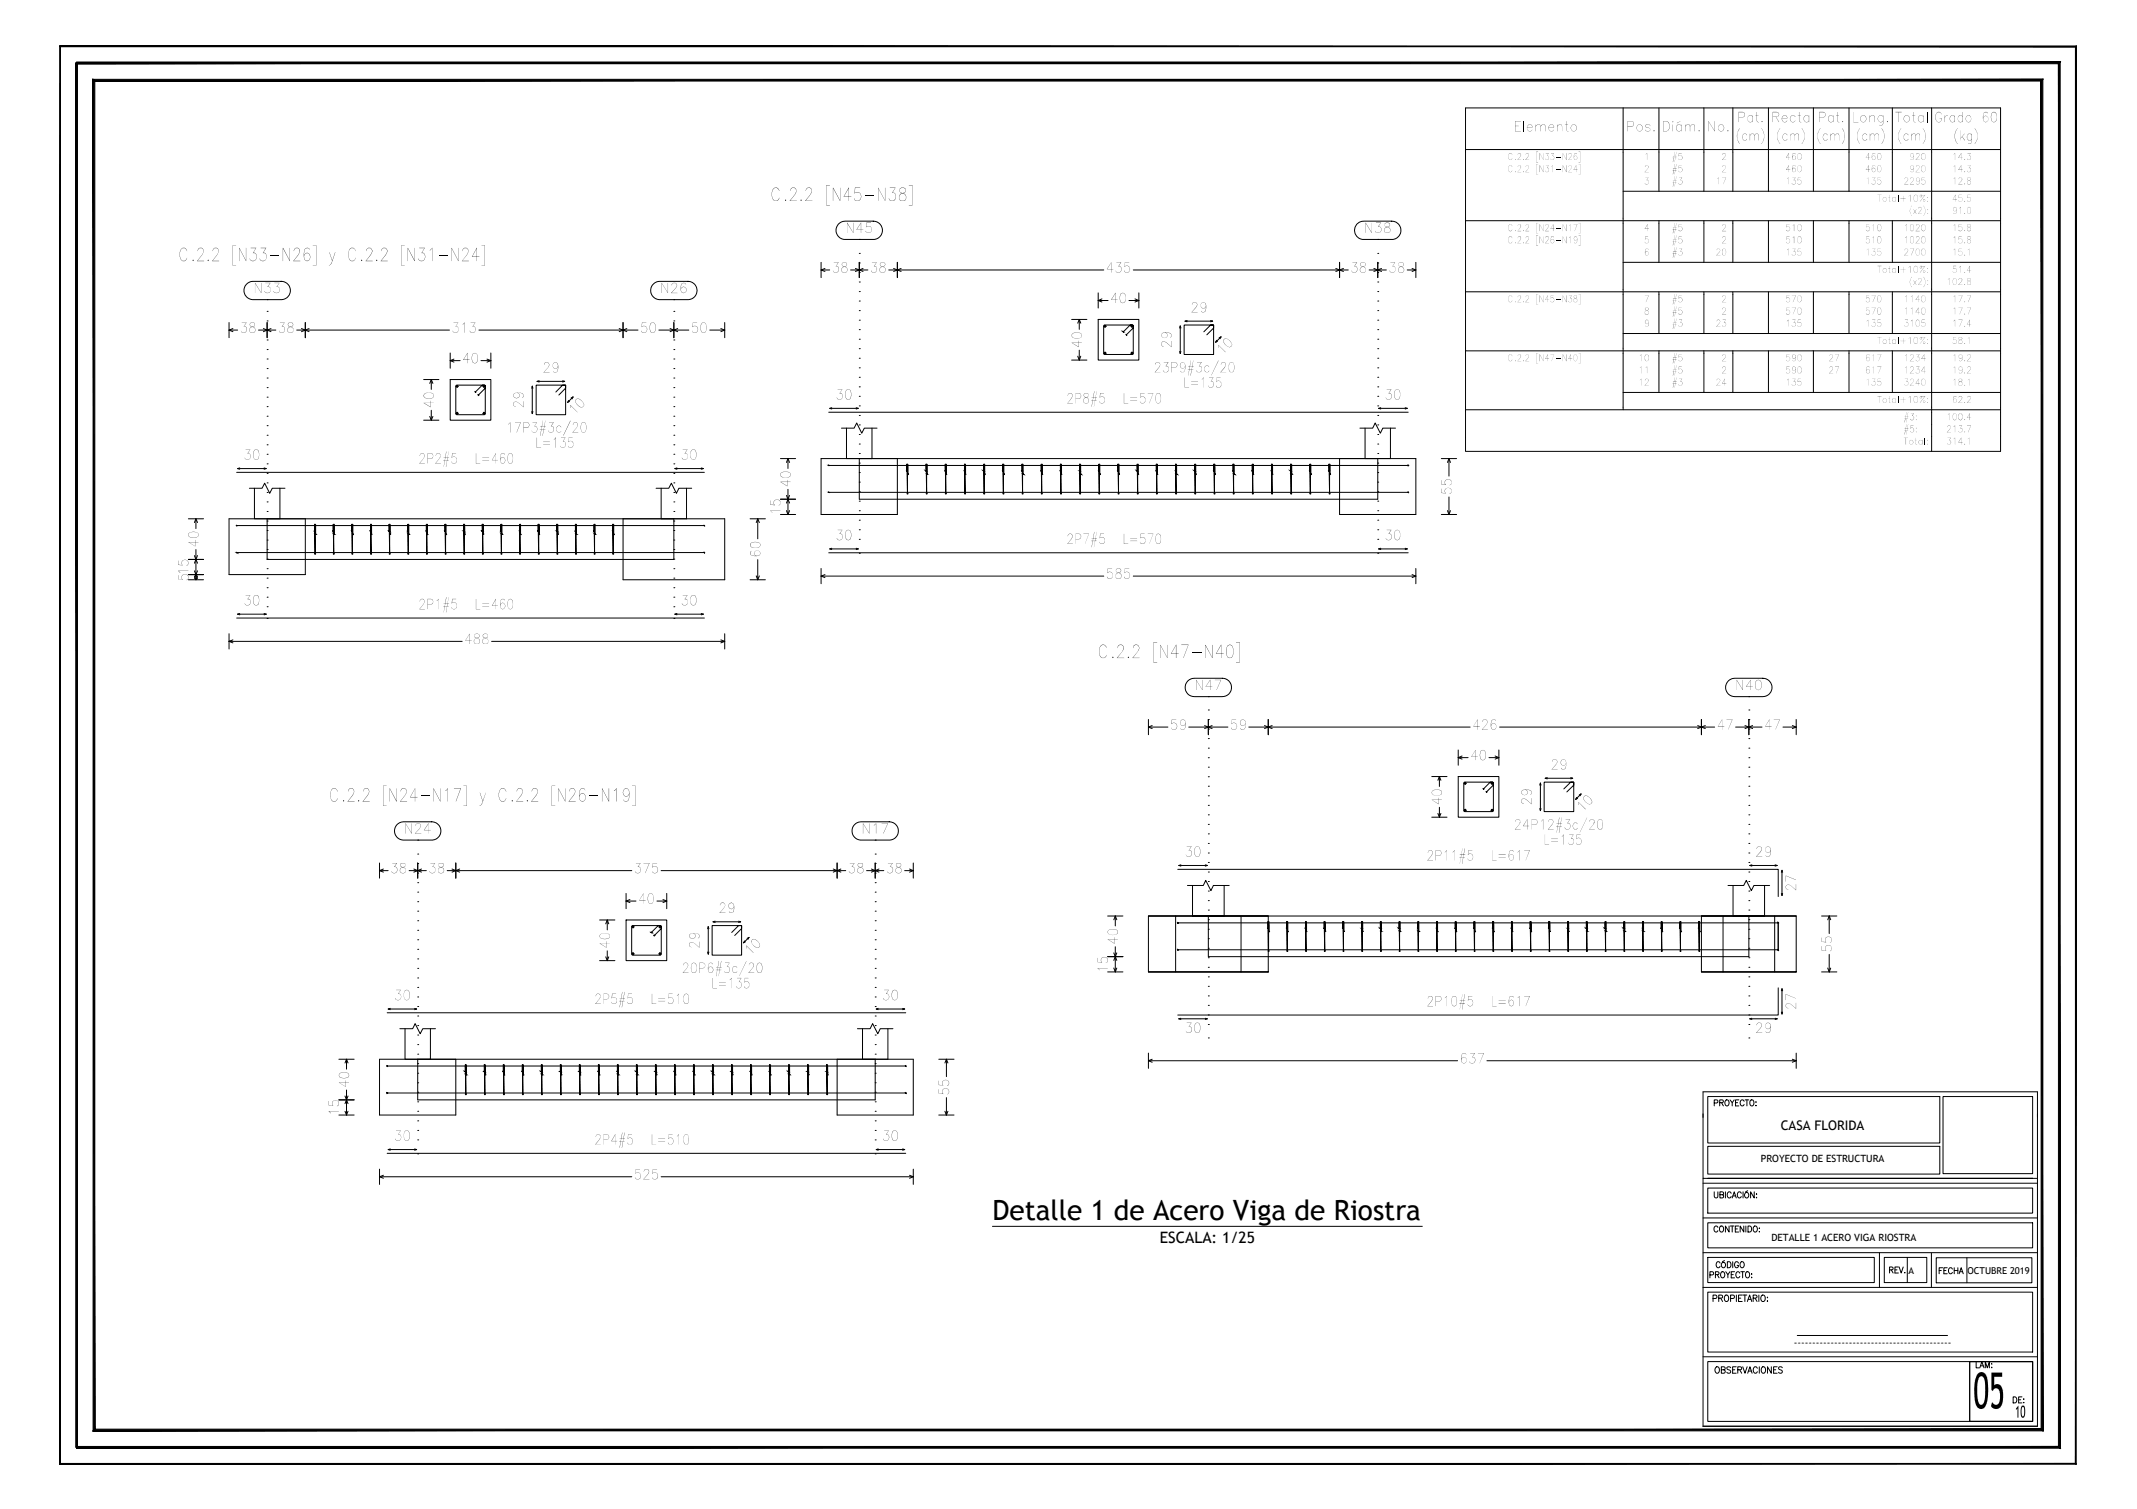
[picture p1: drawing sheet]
<svg xmlns="http://www.w3.org/2000/svg" width="841mm" height="594mm" viewBox="0 0 841 594" stroke-linecap="round" stroke-linejoin="round" font-family="sans-serif">
<defs><g id="words">
<text font-size="11" x="390.6" y="480.3">Detalle 1 de Acero Viga de Riostra</text>
<text font-size="6.2" x="456.5" y="489.4">ESCALA: 1/25</text>
<text font-size="5.2" x="700.8" y="444.9">CASA FLORIDA</text>
<g font-size="3.9">
<text x="693" y="457.4">PROYECTO DE ESTRUCTURA</text>
<text x="697.2" y="488.6">DETALLE 1 ACERO VIGA RIOSTRA</text>
<text x="705.9" y="530">-------------------------------------------</text>
</g>
<g font-size="3.7">
<text x="751" y="501.4">A</text>
<text x="774.3" y="501.5">OCTUBRE 2019</text>
</g>
</g></defs>
<!-- layer: TABLAS -->
<g fill="none" stroke="#000" stroke-width=".39">
<path d="M576.8 42.5h210.5v135.2h-210.5zM576.8 58.9h210.5M638.8 42.5v118.8M652.9 42.5v32.8M670.6 42.5v32.8M682 42.5v32.8M696 42.5v32.8M713.7 42.5v32.8M727.7 42.5v32.8M744.7 42.5v32.8M760.2 42.5v135.2M638.8 75.3h148.5"/>
<path d="M576.8 86.9h210.5M652.9 86.9v16.4M670.6 86.9v16.4M682 86.9v16.4M696 86.9v16.4M713.7 86.9v16.4M727.7 86.9v16.4M744.7 86.9v16.4M576.8 114.9h210.5M638.8 103.3h148.5M652.9 114.9v16.4M670.6 114.9v16.4"/>
<path d="M682 114.9v16.4M696 114.9v16.4M713.7 114.9v16.4M727.7 114.9v16.4M744.7 114.9v16.4M576.8 138.1h210.5M638.8 131.3h148.5M652.9 138.1v16.4M670.6 138.1v16.4M682 138.1v16.4M696 138.1v16.4M713.7 138.1v16.4"/>
<path d="M727.7 138.1v16.4M744.7 138.1v16.4M638.8 154.5h148.5M576.8 161.3h210.5"/>
</g>
<!-- layer: TEXTO_TABLAS -->
<g fill="#000">
<path d="M596.2 47.7h2.3l-2.2 .1v1.8h1.4h-1.4v2l2.2 .1h-2.3zM604.3 49.1l.1 .6a1.19 1.19 0 0 1 1.7-.5l.2 .5 .8-.7 .9 .2 .2 2.5-.1-1.9-.5-.7h-.5l-.8 .7v1.9l-.2-2.4h-1.2l-.5 .5-.1 1.9zM612.8 49.1l.1 .6a1.19 1.19 0 0 1 1.7-.5l.2 2.5-.1-1.9-.5-.7-.8 .2-.5 .5-.1 1.9zM616.3 47.7l.1 1.3h.7l-.7 .1v1.8l.2 .6 .7 .2-.7-.2-.3-2.4h-.4l.4-.1zM621.3 59.8h.7v4.1h-.7l.6-.1v-4zM647.7 49.2a1.17 1.17 0 0 1 1.7 .4 1.05 1.05 0 0 0-1.8 0l.2 .3 1.5 .6 .2 .6a1.01 1.01 0 0 1-1 .7 1.01 1.01 0 0 1-.9-.7 .99 .99 0 0 0 1 .6 .99 .99 0 0 0 .8-.8l-.1-.3-1.6-.6zM650.9 51.3l.3 .2-.3 .2-.2-.2zM663.2 49.1l.1 .6 .8-.7 .9 .2 .1 .5 .9-.7 .9 .2 .2 2.5-.1-1.9-.5-.7-.8 .2-.5 .5v1.9l-.3-2.4h-1.1l-.5 .5-.1 1.9zM668.7 51.3l.2 .2-.2 .2-.2-.2zM672.3 47.7l2.5 3.8 .1-3.8v4l-2.5-3.8-.1 3.8zM680 51.3l.3 .2-.3 .2-.2-.2zM684.7 50.5a5 5 0 0 0 0 6.1 4.7 4.7 0 0 1 0-6.1z"/>
<path d="M686.1 52.8a.86 .86 0 0 1 1.4 .4 .88 .88 0 0 0-.8-.5 .88 .88 0 0 0-.8 .5l-.2 .9a1.01 1.01 0 0 0 1.2 1.1l.6-.4a1.01 1.01 0 0 1-1.2 .5 1.01 1.01 0 0 1-.7-1.1zM688.7 52.6v.7l.8-.7 .8 .2 .1 .5 .7-.7 .9 .2 .1 2.5-.1-1.9-.4-.7-.7 .2-.5 .5v1.9l-.2-2.4h-1l-.5 .5v1.9zM691.3 44.1l.1 1.3h.6l-.6 .1v1.8l.2 .6 .6 .2-.7-.2-.2-2.4h-.4l.4-.1zM693.2 50.6l.1-.1a4.9 4.9 0 0 1 0 6.1 4.8 4.8 0 0 0-.1-6zM693.4 47.7l.3 .2-.3 .2-.2-.2zM700.5 50.5a4.9 4.9 0 0 0 0 6.1 4.7 4.7 0 0 1 0-6.1zM702 52.8a.86 .86 0 0 1 1.4 .4 .88 .88 0 0 0-.8-.5 .88 .88 0 0 0-.9 .5l-.1 .9a1.01 1.01 0 0 0 1.2 1.1l.6-.4a1.01 1.01 0 0 1-1.2 .5 1.01 1.01 0 0 1-.7-1.1zM704.5 52.6l.1 .7 .7-.7 .8 .2 .2 .5 .7-.7 .8 .2 .2 2.5-.1-1.9-.4-.7-.8 .2-.4 .5v1.9l-.3-2.4h-1l-.4 .5-.1 1.9zM705 45.6a.96 .96 0 0 1 1.5 .4 1.22 1.22 0 0 0-2.1 .4 1.22 1.22 0 0 0 1.4 1.6l.8-.5a1.3 1.3 0 0 1-2 .1 1.3 1.3 0 0 1 .4-2zM708 44.1l.1 1.3h.6l-.6 .1v1.8l.2 .6 .6 .2-.7-.2-.2-2.4h-.5l.5-.1zM709.1 50.6v-.1a4.9 4.9 0 0 1 0 6.1 4.8 4.8 0 0 0 0-6zM716.4 50.5a5 5 0 0 0 0 6.1 4.9 4.9 0 0 1 0-6.1z"/>
<path d="M717.9 52.8a.86 .86 0 0 1 1.4 .4l-.4-.3a1.15 1.15 0 0 0-1.5 1.1 1.15 1.15 0 0 0 1.5 1.1l.4-.3a1.01 1.01 0 0 1-1.2 .5 1.01 1.01 0 0 1-.7-1.1zM720.4 52.6v.7l.8-.7 .8 .2 .1 .5 .8-.7 .8 .2 .1 2.5v-1.9l-.5-.7-.7 .2-.5 .5v1.9l-.2-2.4h-1l-.5 .5v1.9zM723 44.1l.1 1.3h.6l-.6 .1v1.8l.2 .6 .6 .2-.7-.2-.2-2.4h-.4l.4-.1zM725 50.5a4.7 4.7 0 0 1 0 6.1 5 5 0 0 0 0-6.1zM725.2 47.7l.2 .2-.2 .2-.2-.2zM729.4 44.1l.1 3.9 1.9 .1h-2zM731.9 50.5a5 5 0 0 0 0 6.1 4.9 4.9 0 0 1 0-6.1zM733.4 52.8a.93 .93 0 0 1 1.4 .4l-.3-.3a1.15 1.15 0 0 0-1.5 1.1 1.15 1.15 0 0 0 1.5 1.1l.3-.3a1.01 1.01 0 0 1-1.2 .5 1.01 1.01 0 0 1-.7-1.1zM735.7 45.5l.1 .6a1.23 1.23 0 0 1 1.8-.5l.2 2.5-.1-1.9-.5-.7-.9 .2-.5 .5-.1 1.9zM735.9 52.6l.1 .7 .7-.7 .8 .2 .2 .5 .7-.7 .8 .2 .2 2.5-.1-1.9-.4-.7-.8 .2-.4 .5v1.9l-.2-2.4h-1.1l-.4 .5-.1 1.9zM740.5 50.5a4.7 4.7 0 0 1 0 6.1 5 5 0 0 0 0-6.1zM742.6 47.9l.2-.2 .2 .2-.2 .2z"/>
<path d="M746 44.1h2.4l-1.2 .1v3.9v-3.9zM748.2 50.5a5 5 0 0 0 0 6.1 4.9 4.9 0 0 1 0-6.1zM749.7 52.8a.93 .93 0 0 1 1.4 .4l-.4-.3a1.15 1.15 0 0 0-1.5 1.1 1.15 1.15 0 0 0 1.5 1.1l.4-.3a1.01 1.01 0 0 1-1.2 .5 1.01 1.01 0 0 1-.7-1.1zM752.2 52.6v.7l.8-.7 .8 .2 .1 .5 .7-.7 .9 .2 .1 2.5v-1.9l-.5-.7-.7 .2-.5 .5v1.9l-.2-2.4h-1l-.5 .5v1.9zM753 44.1v1.3h.7l-.7 .1v1.8l.2 .6 .7 .2-.7-.2-.2-2.4h-.5l.5-.1zM756.8 50.5a4.7 4.7 0 0 1 0 6.1 5 5 0 0 0 0-6.1zM762.4 44.3l.3-.2a1.19 1.19 0 0 1 1.4 1 1.22 1.22 0 0 0-1.4-.9 1.22 1.22 0 0 0-.9 1.4v1a1.2 1.2 0 0 0 1.1 1.5 1.2 1.2 0 0 0 1.2-1.5l-.8-.1h.9a1.3 1.3 0 0 1-1.2 1.7 1.3 1.3 0 0 1-1.3-1.6l.1-1.6zM765.3 45.5l.1 .8a.91 .91 0 0 1 1.2-.8 1.06 1.06 0 0 0-1.2 1.1l-.1 1.5zM770.4 50.5a5 5 0 0 0 0 6.1 4.7 4.7 0 0 1 0-6.1zM771.5 51.3l.1 3.1 1.5-1.8-.9 1.1 1 1.6-1-1.5-.6 .8-.1 .7zM777.2 50.5a4.7 4.7 0 0 1 0 6.1 4.9 4.9 0 0 0 0-6.1zM594 60.4l.6-.1 .5 .6a.75 .75 0 0 0-.9-.5 .75 .75 0 0 0-.5 .9v.6a.75 .75 0 0 0 .5 1 .75 .75 0 0 0 .9-.6 .79 .79 0 0 1-.9 .7 .79 .79 0 0 1-.6-1z"/>
<path d="M594 65.2l.6-.1 .5 .7a.74 .74 0 0 0-.9-.7 .74 .74 0 0 0-.5 1v.6a.77 .77 0 0 0 .5 1 .77 .77 0 0 0 .9-.6 .79 .79 0 0 1-.9 .7 .79 .79 0 0 1-.6-1.1zM596.4 62.6v.4zM596.4 67.5v.3zM597.4 60.5l.8-.2 .4 .8-1.3 1.8 1.3 .1h-1.4l1.3-1.9-.1-.7h-.9l-.2 .5zM597.4 65.3l.8-.2 .4 .8-1.3 1.8 1.3 .1h-1.4l1.3-1.9-.4-.8-.6 .2-.2 .4zM599.4 62.8h.3zM599.5 67.5v.3zM600.6 60.5a.66 .66 0 0 1 .9-.1 .66 .66 0 0 1 .1 .9l-1.2 1.6 1.4 .1h-1.5l1.4-1.9-.2-.7h-.8l-.2 .5zM600.6 65.3a.65 .65 0 0 1 .9-.1 .65 .65 0 0 1 .1 .9l-1.2 1.6 1.4 .1h-1.5l1.4-1.9-.4-.8-.6 .2-.2 .4zM604.6 59.8h.7h-.7v4l.7 .1h-.7zM604.6 64.6h.7h-.7v4l.7 .1h-.7zM605.9 60.3l1.5 2.6v-2.6v2.6l-1.4-2.5-.1 2.5z"/>
<path d="M605.9 65.1l1.5 2.5v-2.5v2.7l-1.4-2.6-.1 2.6zM608.3 60.3h1.2l-.6 1a.79 .79 0 0 1 .7 1.2 .79 .79 0 0 1-1.4-.1 .76 .76 0 0 0 1.3 .1 .76 .76 0 0 0-.7-1.2l.6-.9zM608.3 65.1h1.2l-.6 1a.79 .79 0 0 1 .7 1.2 .79 .79 0 0 1-1.4-.1 .74 .74 0 0 0 1.3 .1 .74 .74 0 0 0-.7-1.1l.6-1.1zM610.4 60.3h1.2l-.6 1a.79 .79 0 0 1 .6 1.2 .79 .79 0 0 1-1.4-.1 .76 .76 0 0 0 1.4 .1 .76 .76 0 0 0-.7-1.2l.6-.9zM610.5 65.6l.6-.5v2.7l-.1-2.6zM612.4 61.8h1.8zM612.4 66.6l1.8 .1zM615 60.3l1.4 2.6 .1-2.6v2.6l-1.4-2.5-.1 2.5zM615 65.1l1.4 2.5 .1-2.5v2.7l-1.4-2.6-.1 2.6zM617.4 60.5a.66 .66 0 0 1 .9-.1 .66 .66 0 0 1 .2 .9l-1.2 1.6 1.3 .1h-1.4l1.3-1.9-.2-.7h-.8l-.2 .5zM617.4 65.3a.65 .65 0 0 1 .9-.1 .65 .65 0 0 1 .2 .9l-1.2 1.6 1.3 .1h-1.4l1.3-1.9-.4-.8-.6 .2-.2 .4zM621.3 64.6h.7v4.1h-.7l.6-.1v-4z"/>
<path d="M647.5 65.3l.8-.2 .5 .8-1.4 1.8 1.5 .1h-1.7l1.2-1.3 .2-1.1a.7 .7 0 0 0-.7-.2 .7 .7 0 0 0-.5 .5zM647.5 69.9h1.3l-.7 1a.83 .83 0 0 1 .7 1.3 .83 .83 0 0 1-1.5-.2 .79 .79 0 0 0 1.4 .1 .79 .79 0 0 0-.7-1.2l.7-1zM647.6 60.8l.6-.5v2.6v-2.5zM660.8 60.3l1.1 .1h-1.1l-.1 1a.84 .84 0 0 1 1.2 0 .84 .84 0 0 1-.1 1.3 .84 .84 0 0 1-1.2-.3 .79 .79 0 0 0 1.1 .2 .79 .79 0 0 0 .1-1.1 .79 .79 0 0 0-1.2 0zM660.8 65.1h1.1h-1.1l-.1 1.1a.84 .84 0 0 1 1.2 0 .84 .84 0 0 1-.1 1.2 .84 .84 0 0 1-1.2-.2 .79 .79 0 0 0 1.2 .2 .79 .79 0 0 0 0-1.2 .79 .79 0 0 0-1.2 .1zM660.8 69.9h1.2l-.7 1a.82 .82 0 0 1 .7 1.3 .82 .82 0 0 1-1.4-.2 .78 .78 0 0 0 1.4 .1 .78 .78 0 0 0-.7-1.2l.6-1zM675.8 70.4l.6-.5v2.6v-2.5zM677.9 60.5l.8-.2 .5 .8-1.4 1.8 1.5 .1h-1.6l1.5-1.9-.2-.7h-.9l-.3 .5zM677.9 65.3l.8-.2 .5 .8-1.4 1.8 1.5 .1h-1.6l1.1-1.3 .4-.6-.2-.5a.7 .7 0 0 0-.7-.2 .7 .7 0 0 0-.5 .5zM677.7 69.9h1.6l-1.1 2.6 1.1-2.6zM703.3 70.4l.5-.5v2.6v-2.5zM705.4 69.9h1.2l-.6 1a.83 .83 0 0 1 .6 1.3 .83 .83 0 0 1-1.4-.2 .78 .78 0 0 0 1.4 .1 .78 .78 0 0 0-.7-1.2l.7-1z"/>
<path d="M707.6 69.9h1.1h-1l-.1 1.1a.84 .84 0 0 1 1.2 0 .84 .84 0 0 1-.1 1.3 .84 .84 0 0 1-1.3-.3 .81 .81 0 0 0 1.2 .2 .81 .81 0 0 0 .1-1.2 .81 .81 0 0 0-1.2 .1zM734.7 70.4l.5-.5v2.6v-2.5zM736.8 69.9h1.3l-.7 1a.82 .82 0 0 1 .6 1.3 .82 .82 0 0 1-1.4-.2 .78 .78 0 0 0 1.4 .1 .78 .78 0 0 0-.7-1.2l.7-1zM739 69.9h1.1h-1l-.2 1.1a.87 .87 0 0 1 1.3 .1 .87 .87 0 0 1-.2 1.3 .87 .87 0 0 1-1.2-.3 .85 .85 0 0 0 1.2 .3 .85 .85 0 0 0 .2-1.3 .85 .85 0 0 0-1.3 0zM738.9 76.7h1.6h-.8v2.7v-2.7zM743.4 76.7l.1 .9h.4h-.4v1.3l.5 .5-.5-.2-.1-1.6h-.3h.3zM748.9 77.1l.1 1.1h.9l-.9 .1v1.1l-.1-1.1h-1l1-.1zM749.7 70.1l.8-.2 .4 .8-1.4 1.8 1.5 .1h-1.6l1.5-2-.4-.7-.7 .1-.2 .6zM751.1 77.2l.7-.5v2.7l-.1-2.6zM751.9 70.1l.8-.2 .5 .8-1.4 1.8 1.5 .1h-1.7l1.5-2-.4-.7-.6 .1-.3 .6zM754.1 60.5l.8-.2 .5 .8-1.4 1.8 1.5 .1h-1.6l1.5-1.9-.2-.7h-.9l-.2 .5zM754.1 65.3l.8-.2 .5 .8-1.4 1.8 1.5 .1h-1.6l1.5-1.9-.5-.8-.6 .2-.2 .4z"/>
<path d="M756.4 69.9h1.1h-1.1l-.1 1.1a.84 .84 0 0 1 1.3 0 .84 .84 0 0 1-.2 1.3 .84 .84 0 0 1-1.2-.3 .81 .81 0 0 0 1.2 .2 .81 .81 0 0 0 .1-1.2 .81 .81 0 0 0-1.2 .1zM768.8 60.8l.6-.5v2.6v-2.5zM768.8 65.6l.6-.5v2.7v-2.6zM768.8 70.4l.6-.5v2.6v-2.5zM770.9 76.7h1.1h-1l-.1 1.1a.86 .86 0 0 1 1.2 .1 .86 .86 0 0 1-.1 1.2 .86 .86 0 0 1-1.3-.2 .86 .86 0 0 0 1.3 .2 .86 .86 0 0 0 .1-1.2 .86 .86 0 0 0-1.3 0zM770.9 70.1l.9-.2 .4 .8-1.4 1.8 1.5 .1h-1.6l1.4-2-.3-.7-.7 .1-.2 .6zM773.2 62.6v.4zM773.2 67.5v.3zM773.2 72.2v.4zM773.2 79.1v.3zM774.3 76.7h1.1h-1l-.1 1.1a.86 .86 0 0 1 1.2 .1 .86 .86 0 0 1-.2 1.2 .86 .86 0 0 1-1.2-.2 .84 .84 0 0 0 1.3 .2 .84 .84 0 0 0 .1-1.2 .84 .84 0 0 0-1.3 0zM774.3 60.3h1.3l-.7 1a.82 .82 0 0 1 .7 1.3 .82 .82 0 0 1-1.4-.2 .78 .78 0 0 0 1.3 .1 .78 .78 0 0 0-.7-1.2l.7-.9z"/>
<path d="M774.3 65.1h1.3l-.7 1a.82 .82 0 0 1 .7 1.2 .82 .82 0 0 1-1.4-.1 .77 .77 0 0 0 1.3 .1 .77 .77 0 0 0-.7-1.1l.7-1.1zM594 88.4l.6-.1 .5 .7a.74 .74 0 0 0-.9-.7 .74 .74 0 0 0-.5 1v.6a.77 .77 0 0 0 .5 1 .77 .77 0 0 0 .9-.6 .79 .79 0 0 1-.9 .7 .79 .79 0 0 1-.6-1.1zM594 93.2l.6-.1 .5 .7a.77 .77 0 0 0-.9-.7 .77 .77 0 0 0-.5 1v.7a.74 .74 0 0 0 .5 .9 .74 .74 0 0 0 .9-.6v.1a.79 .79 0 0 1-.9 .6 .79 .79 0 0 1-.6-1zM596.4 90.7v.3zM596.4 95.4v.4zM597.4 88.5l.8-.2 .4 .8-1.3 1.8 1.3 .1h-1.4l1.3-1.9-.4-.8-.6 .2-.2 .4zM597.5 93.2h.9l.2 .7-1.3 1.8 1.3 .1h-1.4l1.3-1.9-.4-.7-.6 .1-.2 .5zM599.5 90.7v.3zM599.4 95.6h.3zM600.6 88.5a.66 .66 0 0 1 .9-.1 .66 .66 0 0 1 .1 1l-1.2 1.5 1.4 .1h-1.5l1.4-1.9-.4-.8-.6 .2-.2 .4zM600.7 93.2h.8l.2 .7-1.3 1.8 1.4 .1h-1.5l1.4-1.9-.4-.7-.6 .1-.2 .5zM604.6 87.8h.7h-.7v4h.7h-.7z"/>
<path d="M604.6 92.6h.7l-.7 .1v3.9l.7 .1h-.7zM605.9 88.3l1.5 2.6v-2.6v2.7l-1.4-2.6-.1 2.6zM605.9 93.1l1.5 2.6v-2.6v2.6l-1.4-2.5-.1 2.5zM608.4 88.4a.76 .76 0 0 1 1.1 .3 .76 .76 0 0 1-.3 1l-1 1.2 1.4 .1h-1.5l1.3-1.9-.3-.8h-.5l-.4 .6zM608.4 93.2a.76 .76 0 0 1 1 .3 .76 .76 0 0 1-.2 1l-1 1.2 1.4 .1h-1.5l1.3-1.9-.3-.7h-.5l-.4 .6zM612.4 89.8l1.8 .1zM612.4 94.6h1.8zM615 88.3l1.4 2.6 .1-2.6v2.7l-1.4-2.6-.1 2.6zM615 93.1l1.4 2.6 .1-2.6v2.6l-1.4-2.5-.1 2.5zM617.5 88.8l.5-.5v2.7v-2.6zM617.5 93.6l.5-.5v2.6v-2.5zM619.3 88.3h1.4l-1 2.7 1-2.7z"/>
<path d="M621.3 87.8h.7v4h-.7h.6v-4zM621.3 92.6h.7v4.1h-.7l.6-.1v-3.9zM647.5 93.1l1.1 .1h-1.1v1a.84 .84 0 0 1 1.2 0 .84 .84 0 0 1-.2 1.3 .84 .84 0 0 1-1.2-.3 .81 .81 0 0 0 1.2 .3 .81 .81 0 0 0 .1-1.3 .81 .81 0 0 0-1.2 .1zM660.8 88.3h1.1h-1.1l-.1 1.1a.86 .86 0 0 1 1.3 .1 .86 .86 0 0 1-.2 1.2 .86 .86 0 0 1-1.3-.2 .84 .84 0 0 0 1.3 .2 .84 .84 0 0 0 .1-1.2 .84 .84 0 0 0-1.3 0zM660.8 93.1l1.1 .1h-1.1l-.1 1a.84 .84 0 0 1 1.2 0 .84 .84 0 0 1-.1 1.3 .84 .84 0 0 1-1.2-.3 .79 .79 0 0 0 1.1 .2 .79 .79 0 0 0 .1-1.1 .79 .79 0 0 0-1.2 0zM660.8 97.9h1.2l-.7 1a.83 .83 0 0 1 .7 1.3 .83 .83 0 0 1-1.5-.1 .79 .79 0 0 0 1.4 .1 .79 .79 0 0 0-.6-1.2l.6-1.1zM675.7 98.2l.8-.3 .5 .8-1.4 1.8 1.5 .1h-1.7l1.5-1.9-.4-.8-.6 .2-.3 .4zM677.9 88.5l.8-.2 .5 .8-1.4 1.8 1.5 .1h-1.6l1.1-1.3 .4-.6-.2-.5a.7 .7 0 0 0-.7-.2 .7 .7 0 0 0-.5 .5zM678.1 93.2l.6-.1 .5 .8-1.4 1.8 1.5 .1h-1.6l1.5-1.9-.2-.5a.72 .72 0 0 0-1.2 .4zM703.1 88.3h1.2h-1.1l-.1 1.1a.86 .86 0 0 1 1.2 .1 .86 .86 0 0 1-.2 1.2 .86 .86 0 0 1-1.2-.2 .86 .86 0 0 0 1.3 .2 .86 .86 0 0 0 .1-1.2 .86 .86 0 0 0-1.3 0zM703.1 93.1l1.2 .1h-1.1l-.1 1a.84 .84 0 0 1 1.2 0 .84 .84 0 0 1-.1 1.3 .84 .84 0 0 1-1.2-.3 .81 .81 0 0 0 1.2 .3 .81 .81 0 0 0 0-1.3 .81 .81 0 0 0-1.2 .1zM705.4 97.9h1.2l-.6 1a.85 .85 0 0 1 .6 1.3 .85 .85 0 0 1-1.4-.1 .8 .8 0 0 0 1.4 .1 .8 .8 0 0 0-.7-1.2l.7-1.1z"/>
<path d="M705.5 88.8l.6-.5v2.7l-.1-2.6zM705.5 93.6l.6-.5v2.6l-.1-2.5zM734.5 88.3h1.1h-1l-.1 1.1a.87 .87 0 0 1 1.2 0 .87 .87 0 0 1-.1 1.3 .87 .87 0 0 1-1.3-.2 .84 .84 0 0 0 1.3 .2 .84 .84 0 0 0 .1-1.2 .84 .84 0 0 0-1.3 0zM734.5 93.1l1.1 .1h-1l-.1 1a.86 .86 0 0 1 1.2 0 .86 .86 0 0 1-.1 1.2 .86 .86 0 0 1-1.2-.2 .81 .81 0 0 0 1.2 .3 .81 .81 0 0 0 0-1.3 .81 .81 0 0 0-1.2 .1zM736.8 97.9h1.3l-.7 1a.83 .83 0 0 1 .6 1.3 .83 .83 0 0 1-1.4-.1 .79 .79 0 0 0 1.4 .1 .79 .79 0 0 0-.7-1.2l.7-1.1zM736.9 88.8l.6-.5v2.7l-.1-2.6zM736.9 93.6l.6-.5v2.6l-.1-2.5zM749.7 98.2l.8-.3 .4 .8-1.4 1.8 1.5 .1h-1.6l1.5-1.9-.4-.8-.7 .2-.2 .4zM749.8 88.8l.6-.5v2.7l-.1-2.6zM749.8 93.6l.6-.5v2.6l-.1-2.5zM752.4 81a3.3 3.3 0 0 0 0 4 3.1 3.1 0 0 1 0-4zM754.1 88.5l.8-.2 .5 .8-1.4 1.8 1.5 .1h-1.6l1.5-1.9-.5-.8-.6 .2-.2 .4z"/>
<path d="M754.3 93.2l.6-.1 .5 .8-1.4 1.8 1.5 .1h-1.6l1.5-1.9-.5-.7-.6 .1-.2 .5zM753 82.4l.6 .8 .6-.8-.5 .9 .5 .9-.6-.9-.6 .8 .6-.8zM755 81.7l.8-.2 .4 .8-1.3 1.8 1.4 .1h-1.5l1.4-1.9-.4-.7h-.6l-.3 .6zM756.9 81.1l.1-.1a3.1 3.1 0 0 1 0 4 3.2 3.2 0 0 0-.1-3.9zM768.8 88.8l.6-.5v2.7v-2.6zM768.8 93.6l.6-.5v2.6v-2.5zM770.9 88.3h1.1h-1l-.1 1.1a.86 .86 0 0 1 1.2 .1 .86 .86 0 0 1-.1 1.2 .86 .86 0 0 1-1.3-.2 .86 .86 0 0 0 1.3 .2 .86 .86 0 0 0 .1-1.2 .86 .86 0 0 0-1.3 0zM770.9 93.1l1.1 .1h-1l-.1 1a.84 .84 0 0 1 1.2 0 .84 .84 0 0 1-.1 1.3 .84 .84 0 0 1-1.2-.3 .81 .81 0 0 0 1.2 .3 .81 .81 0 0 0 0-1.3 .81 .81 0 0 0-1.2 .1zM771.1 82l.6-.5v2.6l-.1-2.5zM773.2 83.8v.4zM773.2 90.7v.3zM773.2 95.4v.4z"/>
<path d="M594 116.4l.6-.1 .5 .7a.77 .77 0 0 0-.9-.7 .77 .77 0 0 0-.5 1v.7a.74 .74 0 0 0 .5 .9 .74 .74 0 0 0 .9-.6 .79 .79 0 0 1-.9 .7 .79 .79 0 0 1-.6-1zM596.4 118.7v.3zM597.4 116.6l.8-.3 .4 .8-1.3 1.8 1.3 .1h-1.4l1.3-1.9-.4-.7-.6 .1-.2 .5zM599.4 118.9h.3zM600.6 116.6a.65 .65 0 0 1 .9-.2 .65 .65 0 0 1 .1 .9l-1.2 1.6 1.4 .1h-1.5l1.4-1.9-.4-.7-.6 .1-.2 .5zM604.6 115.8h.7l-.7 .1v3.9l.7 .1h-.7zM605.9 116.3l1.5 2.6v-2.6v2.7l-1.4-2.6-.1 2.6zM610.4 116.3l1 .1h-1l-.1 1a.81 .81 0 0 1 1.2 .1 .81 .81 0 0 1-.1 1.1 .81 .81 0 0 1-1.2-.1v-.1a.75 .75 0 0 0 1.2 .2 .75 .75 0 0 0 0-1.1 .75 .75 0 0 0-1.1 0zM612.4 117.8l1.8 .1zM615 116.3l1.4 2.6 .1-2.6v2.7l-1.4-2.6-.1 2.6zM617.4 116.3h1.2l-.6 1a.79 .79 0 0 1 .6 1.2 .79 .79 0 0 1-1.4-.1 .74 .74 0 0 0 1.3 .1 .74 .74 0 0 0-.6-1.1l.6-1zM621.3 115.8h.7v4.1h-.7l.6-.1v-3.9z"/>
<path d="M647.3 116.3h1.6l-1.1 2.7 1-2.6zM660.8 116.3l1.1 .1h-1.1l-.1 1a.84 .84 0 0 1 1.2 0 .84 .84 0 0 1-.1 1.3 .84 .84 0 0 1-1.2-.3 .79 .79 0 0 0 1.2 .2 .79 .79 0 0 0 0-1.1 .79 .79 0 0 0-1.2 0zM677.9 116.6l.8-.3 .5 .8-1.4 1.8 1.5 .1h-1.6l1.3-1.7v-.7a.7 .7 0 0 0-.7-.2 .7 .7 0 0 0-.5 .6zM703.1 116.3l1.2 .1h-1.1l-.1 1a.84 .84 0 0 1 1.2 0 .84 .84 0 0 1-.1 1.3 .84 .84 0 0 1-1.2-.3 .81 .81 0 0 0 1.2 .3 .81 .81 0 0 0 0-1.3 .81 .81 0 0 0-1.2 .1zM703.3 98.4l.5-.5v2.7v-2.6zM705.2 116.3h1.6l-1.2 2.7 1.1-2.6zM707.6 97.9h1.1h-1l-.1 1.1a.86 .86 0 0 1 1.2 .1 .86 .86 0 0 1-.2 1.2 .86 .86 0 0 1-1.2-.2 .84 .84 0 0 0 1.2 .2 .84 .84 0 0 0 .2-1.2 .84 .84 0 0 0-1.3 0zM734.5 116.3l1.1 .1h-1l-.1 1a.86 .86 0 0 1 1.2 0 .86 .86 0 0 1-.1 1.2 .86 .86 0 0 1-1.2-.2 .81 .81 0 0 0 1.2 .3 .81 .81 0 0 0 0-1.3 .81 .81 0 0 0-1.2 .1zM734.7 98.4l.5-.5v2.7v-2.6zM736.6 116.3h1.5l-1.1 2.7 1.1-2.6zM739 97.9h1.1h-1l-.2 1.1a.88 .88 0 0 1 1.3 .1 .88 .88 0 0 1-.2 1.2 .88 .88 0 0 1-1.2-.2 .84 .84 0 0 0 1.2 .3 .84 .84 0 0 0 .2-1.3 .84 .84 0 0 0-1.3 0zM738.9 104.7h1.6l-.8 .1v2.5v-2.5z"/>
<path d="M743.4 104.7l.1 .9h.4h-.4v1.3l.5 .5-.5-.1-.1-1.7h-.3h.3zM748.9 105.1l.1 1.1h.9h-.9v1.1l-.1-1.1h-1h1zM749.8 116.8l.6-.5v2.7l-.1-2.6zM751.1 105.2l.7-.5v2.6l-.1-2.5zM751.7 97.9h1.6l-1.1 2.7 1-2.7zM752.4 109a3.3 3.3 0 0 0 0 4.1 3.2 3.2 0 0 1 0-4.1zM752 116.8l.6-.5v2.7v-2.6zM753 110.4l.6 .8 .6-.8-.5 .9 .5 .9-.6-.9-.6 .8 .6-.8zM755 109.8l.8-.3 .4 .8-1.3 1.8 1.4 .1h-1.5l1.4-1.9-.4-.8h-.4l-.5 .6zM756.9 109h.1a3.2 3.2 0 0 1 0 4.1 3.2 3.2 0 0 0-.1-4.1zM766.6 110l.6-.5v2.7l-.1-2.6zM768.7 104.7l1.1 .1h-1.1v1a.84 .84 0 0 1 1.2 0 .84 .84 0 0 1-.2 1.3 .84 .84 0 0 1-1.2-.3 .8 .8 0 0 0 1.2 .3 .8 .8 0 0 0 .1-1.2 .8 .8 0 0 0-1.2 0z"/>
<path d="M768.8 98.4l.6-.5v2.7v-2.6zM768.8 116.8l.6-.5v2.7v-2.6zM770.9 97.9h1.1h-1l-.1 1.1a.86 .86 0 0 1 1.2 .1 .86 .86 0 0 1-.1 1.2 .86 .86 0 0 1-1.3-.2 .86 .86 0 0 0 1.3 .3 .86 .86 0 0 0 .1-1.3 .86 .86 0 0 0-1.3 0zM770.9 109.8l.9-.3 .4 .8-1.4 1.8 1.5 .1h-1.6l1.1-1.3 .2-1.1a.7 .7 0 0 0-.7-.2 .7 .7 0 0 0-.5 .5zM770.8 116.3h1.5l-1.1 2.7 1.1-2.6zM771.1 105.2l.6-.5v2.6l-.1-2.5zM773.2 100.3v.3zM773.1 107.2h.3zM773.2 111.9v.3zM773.2 118.7v.3zM774.1 116.3h1.6l-1.1 2.7 1-2.6zM774.5 98.4l.5-.5v2.7v-2.6z"/>
<path d="M621.3 139h.7v4.1h-.7l.6-.1v-3.9zM660.8 121.1h1.1h-1.1l-.1 1.1a.86 .86 0 0 1 1.3 .1 .86 .86 0 0 1-.2 1.2 .86 .86 0 0 1-1.3-.2 .84 .84 0 0 0 1.3 .2 .84 .84 0 0 0 .1-1.2 .84 .84 0 0 0-1.3 0zM660.8 125.9h1.2l-.7 1a.82 .82 0 0 1 .7 1.3 .82 .82 0 0 1-1.4-.2 .77 .77 0 0 0 1.3 .2 .77 .77 0 0 0-.6-1.2l.6-1zM675.8 126l.7-.1 .5 .8-1.4 1.9h1.5h-1.7l1.5-1.9-.4-.7-.6 .1-.3 .5zM677.9 121.4l.8-.3 .5 .8-1.4 1.8 1.5 .1h-1.6l1.1-1.3 .4-.6-.2-.5a.7 .7 0 0 0-.7-.2 .7 .7 0 0 0-.5 .6zM678 125.9h1.2l-.6 1a.83 .83 0 0 1 .6 1.3 .83 .83 0 0 1-1.4-.2 .78 .78 0 0 0 .9 .5 .78 .78 0 0 0 .6-.9 .78 .78 0 0 0-.9-.6l.7-1zM703.1 121.1h1.2h-1.1l-.1 1.1a.86 .86 0 0 1 1.2 .1 .86 .86 0 0 1-.2 1.2 .86 .86 0 0 1-1.2-.2 .86 .86 0 0 0 1.3 .3 .86 .86 0 0 0 .1-1.3 .86 .86 0 0 0-1.3 0zM703.3 126.4l.5-.5v2.7v-2.6zM705.4 125.9h1.2l-.6 1a.83 .83 0 0 1 .6 1.3 .83 .83 0 0 1-1.4-.2 .77 .77 0 0 0 1.4 .2 .77 .77 0 0 0-.7-1.2l.7-1zM705.2 121.1h1.6l-1.2 2.7 1.1-2.7zM707.6 125.9l1.1 .1h-1l-.1 1a.84 .84 0 0 1 1.2 0 .84 .84 0 0 1-.1 1.3 .84 .84 0 0 1-1.3-.3 .81 .81 0 0 0 1.2 .3 .81 .81 0 0 0 .1-1.3 .81 .81 0 0 0-1.2 .2zM734.5 121.1h1.1h-1l-.1 1.1a.87 .87 0 0 1 1.2 0 .87 .87 0 0 1-.1 1.3 .87 .87 0 0 1-1.3-.2 .84 .84 0 0 0 1.3 .2 .84 .84 0 0 0 .1-1.2 .84 .84 0 0 0-1.3 0z"/>
<path d="M734.7 126.4l.5-.5v2.7v-2.6zM736.8 125.9h1.3l-.7 1a.82 .82 0 0 1 .6 1.3 .82 .82 0 0 1-1.4-.2 .77 .77 0 0 0 1.4 .2 .77 .77 0 0 0-.7-1.2l.7-1zM736.6 121.1h1.5l-1.1 2.7 1.1-2.7zM739 125.9l1.1 .1h-1l-.2 1a.88 .88 0 0 1 1.3 .1 .88 .88 0 0 1-.2 1.3 .88 .88 0 0 1-1.2-.3l.1-.1a.81 .81 0 0 0 1.2 .3 .81 .81 0 0 0 0-1.3 .81 .81 0 0 0-1.2 .2zM738.9 132.7h1.6h-.8v2.7v-2.7zM743.4 132.7l.1 .9h.4h-.4l.1 1.6 .4 .2-.5-.1-.1-1.7h-.3h.3zM748.9 133.1l.1 1.1h.9l-.9 .1v1.1l-.1-1.1h-1l1-.1zM749.7 125.9h1.2l-.6 1a.83 .83 0 0 1 .6 1.3 .83 .83 0 0 1-1.4-.2 .78 .78 0 0 0 1.4 .2 .78 .78 0 0 0-.7-1.2l.6-1zM749.8 121.6l.6-.5v2.7l-.1-2.6zM751.1 133.2l.7-.5v2.7l-.1-2.6zM752 121.6l.6-.5v2.7v-2.6zM752 126.4l.6-.5v2.7v-2.6z"/>
<path d="M754.2 139.5h1.2l-.6 1a.83 .83 0 0 1 .6 1.4 .83 .83 0 0 1-1.5-.2 .8 .8 0 0 0 1.4 .1 .8 .8 0 0 0-.7-1.2l.7-1zM756.4 125.9l1.1 .1h-1.1l-.1 1a.84 .84 0 0 1 1.3 0 .84 .84 0 0 1-.2 1.3 .84 .84 0 0 1-1.2-.3 .81 .81 0 0 0 1.2 .3 .81 .81 0 0 0 .1-1.3 .81 .81 0 0 0-1.2 .2zM768.7 132.7h1.1h-1.1v1.1a.84 .84 0 0 1 1.2 .1 .84 .84 0 0 1-.2 1.2 .84 .84 0 0 1-1.2-.2 .8 .8 0 0 0 1.2 .2 .8 .8 0 0 0 .1-1.2 .8 .8 0 0 0-1.2 0zM768.8 121.6l.6-.5v2.7v-2.6zM768.8 126.4l.6-.5v2.7v-2.6zM770.8 121.1h1.5l-1.1 2.7 1.1-2.7zM770.8 125.9h1.5l-1.1 2.7 1.1-2.6zM773.2 123.5v.3zM773.1 128.4h.3zM773.2 135.1v.3zM774.1 121.1h1.6l-1.1 2.7 1-2.7zM774.5 133.2l.5-.5v2.7v-2.6z"/>
<path d="M594 139.6l.6-.1 .5 .7a.74 .74 0 0 0-.9-.6 .74 .74 0 0 0-.5 .9v.7a.77 .77 0 0 0 .5 .9 .77 .77 0 0 0 .9-.6 .79 .79 0 0 1-.9 .7 .79 .79 0 0 1-.6-1zM596.4 141.9v.3zM597.4 139.8l.8-.3 .4 .8-1.3 1.8 1.3 .1h-1.4l1.3-1.9-.4-.7-.6 .1-.2 .5zM599.4 142.1h.3zM600.6 139.8a.66 .66 0 0 1 .9-.2 .66 .66 0 0 1 .1 1l-1.2 1.5 1.4 .1h-1.5l1.4-1.9-.4-.7-.6 .1-.2 .5zM604.6 139h.7l-.7 .1v3.9l.7 .1h-.7zM605.9 139.5l1.5 2.6v-2.6v2.7l-1.4-2.6-.1 2.6zM610.2 139.5h1.4l-1 2.7 1-2.6zM612.4 141l1.8 .1zM615 139.5l1.4 2.6 .1-2.6v2.7l-1.4-2.6-.1 2.6zM645.4 140l.6-.5v2.7l-.1-2.6zM645.4 144.8l.6-.5v2.7l-.1-2.6z"/>
<path d="M645.4 149.6l.6-.5v2.7l-.1-2.6zM647.5 149.4l.8-.3 .5 .8-1.4 1.9h1.5h-1.7l1.2-1.3 .2-1.1a.7 .7 0 0 0-.7-.2 .7 .7 0 0 0-.5 .6zM647.6 144.8l.6-.5v2.7v-2.6zM660.8 139.5l1.1 .1h-1.1l-.1 1a.86 .86 0 0 1 1.3 .1 .86 .86 0 0 1-.2 1.2 .86 .86 0 0 1-1.3-.2 .84 .84 0 0 0 1.3 .3 .84 .84 0 0 0 .1-1.3 .84 .84 0 0 0-1.3 0zM660.8 144.3l1.1 .1h-1.1l-.1 1a.84 .84 0 0 1 1.2 .1 .84 .84 0 0 1-.1 1.2 .84 .84 0 0 1-1.2-.2 .8 .8 0 0 0 1.2 .1 .8 .8 0 0 0 0-1.1 .8 .8 0 0 0-1.2 0zM660.8 149.1h1.2l-.7 1a.82 .82 0 0 1 .7 1.3 .82 .82 0 0 1-1.4-.2 .77 .77 0 0 0 1.3 .2 .77 .77 0 0 0-.6-1.2l.6-1zM675.7 149.4l.8-.3 .5 .8-1.4 1.9h1.5h-1.7l1.5-1.9-.4-.7-.6 .1-.3 .5zM677.9 139.8l.8-.3 .5 .8-1.4 1.8 1.5 .1h-1.6l1.1-1.3 .4-.6-.2-.5a.7 .7 0 0 0-.7-.2 .7 .7 0 0 0-.5 .6zM677.9 144.6l.8-.3 .5 .8-1.4 1.9h1.5h-1.6l1.5-1.9-.2-.6h-.9l-.3 .5zM703.1 139.5l1.2 .1h-1.1l-.1 1a.86 .86 0 0 1 1.2 .1 .86 .86 0 0 1-.2 1.2 .86 .86 0 0 1-1.2-.2 .86 .86 0 0 0 1.3 .3 .86 .86 0 0 0 .1-1.3 .86 .86 0 0 0-1.3 0zM703.1 144.3l1.2 .1h-1.1l-.1 1a.84 .84 0 0 1 1.2 .1 .84 .84 0 0 1-.1 1.2 .84 .84 0 0 1-1.2-.2 .81 .81 0 0 0 1.2 .2 .81 .81 0 0 0 0-1.3 .81 .81 0 0 0-1.2 .1zM703.3 149.6l.5-.5v2.7v-2.6z"/>
<path d="M705.4 149.1h1.2l-.6 1a.83 .83 0 0 1 .6 1.3 .83 .83 0 0 1-1.4-.2 .77 .77 0 0 0 1.4 .2 .77 .77 0 0 0-.7-1.2l.7-1zM707.6 149.1l1.1 .1h-1l-.1 1a.84 .84 0 0 1 1.2 0 .84 .84 0 0 1-.1 1.3 .84 .84 0 0 1-1.3-.3 .81 .81 0 0 0 1.2 .3 .81 .81 0 0 0 .1-1.3 .81 .81 0 0 0-1.2 .2zM720.1 139.8l.8-.3 .5 .8-1.4 1.8 1.5 .1h-1.6l1.4-1.9-.4-.7-.6 .1-.3 .5zM720.1 144.6l.8-.3 .5 .8-1.4 1.9h1.5h-1.6l1.4-1.9-.2-.6h-.8l-.3 .5zM722.2 139.5h1.5l-1.1 2.7 1.1-2.6zM722.2 144.3h1.5l-1.1 2.7 1.1-2.6zM734.7 149.6l.5-.5v2.7v-2.6zM736.8 149.1h1.3l-.7 1a.82 .82 0 0 1 .6 1.3 .82 .82 0 0 1-1.4-.2 .77 .77 0 0 0 1.4 .2 .77 .77 0 0 0-.7-1.2l.7-1zM736.9 140l.6-.5v2.7l-.1-2.6zM736.9 144.8l.6-.5v2.7l-.1-2.6zM739 149.1l1.1 .1h-1l-.2 1a.88 .88 0 0 1 1.3 .1 .88 .88 0 0 1-.2 1.3 .88 .88 0 0 1-1.2-.3l.1-.1a.81 .81 0 0 0 1.2 .3 .81 .81 0 0 0 0-1.3 .81 .81 0 0 0-1.2 .2zM738.8 139.5h1.6l-1.1 2.7 1-2.6z"/>
<path d="M738.8 144.3h1.6l-1.1 2.7 1-2.6zM738.9 155.9h1.6l-.8 .1v2.6v-2.6zM743.4 155.9l.1 .9h.4h-.4l.1 1.6 .4 .2-.5-.1-.1-1.7h-.3h.3zM748.9 156.3l.1 1.1h.9l-.9 .1v1.1l-.1-1.1h-1l1-.1zM749.7 149.1h1.2l-.6 1a.83 .83 0 0 1 .6 1.3 .83 .83 0 0 1-1.4-.2 .78 .78 0 0 0 1.4 .2 .78 .78 0 0 0-.7-1.2l.6-1zM749.8 140l.6-.5v2.7l-.1-2.6zM749.8 144.8l.6-.5v2.7l-.1-2.6zM751.1 156.4l.7-.5v2.7l-.1-2.6zM751.9 139.8l.8-.3 .5 .8-1.4 1.8 1.5 .1h-1.7l1.5-1.9-.4-.7-.6 .1-.3 .5zM751.9 144.6l.8-.3 .5 .8-1.4 1.9h1.5h-1.7l1.5-1.9-.2-.6h-.8l-.3 .5zM751.9 149.4l.8-.3 .5 .8-1.4 1.9h1.5h-1.7l1.5-1.9-.4-.7-.6 .1-.3 .5zM754.2 144.3h1.2l-.6 1a.83 .83 0 0 1 .6 1.3 .83 .83 0 0 1-1.4-.1 .79 .79 0 0 0 1.4 .1 .79 .79 0 0 0-.8-1.2l.7-1z"/>
<path d="M768.8 140l.6-.5v2.7v-2.6zM768.8 144.8l.6-.5v2.7v-2.6zM768.8 149.6l.6-.5v2.7v-2.6zM770.9 156.2l.9-.3 .4 .8-1.4 1.9h1.5h-1.6l1.4-1.9-.3-.7-.7 .1-.2 .5zM773.2 141.9v.3zM773.2 146.7v.3zM773.2 151.5v.3zM773.2 158.3v.3zM774.3 139.8l.8-.3 .5 .8-1.4 1.8 1.4 .1h-1.5l1.4-1.9-.4-.7-.6 .1-.3 .5zM774.3 144.6l.8-.3 .5 .8-1.4 1.9h1.4h-1.5l1.4-1.9-.2-.6h-.8l-.3 .5zM774.3 156.2l.8-.3 .5 .8-1.4 1.9h1.4h-1.5l1.4-1.9-.4-.7-.6 .1-.3 .5zM774.5 149.6l.5-.5v2.7v-2.6z"/>
<path d="M749.3 172.3h1.6l-.8 .1v2.6l-.1-2.6zM751.9 167.5l1.1 .1h-1l-.1 1a.84 .84 0 0 1 1.2 .1 .84 .84 0 0 1-.1 1.2 .84 .84 0 0 1-1.2-.2 .79 .79 0 0 0 1.1 .2 .79 .79 0 0 0 .1-1.2 .79 .79 0 0 0-1.2 .1zM752 162.7h1.2l-.6 1a.82 .82 0 0 1 .5 1.3 .82 .82 0 0 1-1.4-.1 .79 .79 0 0 0 1.4 .1 .79 .79 0 0 0-.7-1.2l.7-1zM753.9 172.4v.8h.5l-.5 .1v1.2l.6 .5-.5-.1-.1-1.6h-.4l.4-.1zM766.6 167.7l.7-.2 .4 .8-1.4 1.9h1.5h-1.6l1.5-1.9-.4-.7-.7 .1-.2 .5zM766.5 172.3h1.3l-.7 1a.83 .83 0 0 1 .6 1.4 .83 .83 0 0 1-1.5-.2 .8 .8 0 0 0 1.4 .1 .8 .8 0 0 0-.6-1.2l.6-1zM766.6 163.2l.6-.5v2.7l-.1-2.6zM768.8 168l.6-.5v2.7v-2.6zM768.8 172.8l.6-.5v2.7v-2.6zM771 167.5h1.2l-.6 1a.83 .83 0 0 1 .6 1.3 .83 .83 0 0 1-1.4-.1 .77 .77 0 0 0 1.3 .1 .77 .77 0 0 0-.6-1.2l.6-1zM773.2 165.1v.3zM773.1 170h.3z"/>
<path d="M773.2 174.7v.3zM774.1 167.5h1.6l-1.1 2.7 1-2.6zM774.5 172.8l.5-.5v2.7v-2.6z"/>
<path d="M601.5 49.3l-.5 .8h2v-.3a.95 .95 0 0 0-1.5-.5zM601.4 49.2a1.04 1.04 0 0 1 1.2-.1 1.04 1.04 0 0 1 .5 1.1h-2.1a1.12 1.12 0 0 0 .6 1.3 1.12 1.12 0 0 0 1.4-.4h.1a1.24 1.24 0 0 1-1.8 .3 1.24 1.24 0 0 1-.2-1.8z"/>
<path d="M610 49.3l-.5 .8h2v-.3a.95 .95 0 0 0-1.5-.5zM610 49.2a1.04 1.04 0 0 1 1.1-.1 1.04 1.04 0 0 1 .5 1.1h-2.1a1.12 1.12 0 0 0 .6 1.3 1.12 1.12 0 0 0 1.4-.4h.1a1.3 1.3 0 0 1-2.1 .1 1.3 1.3 0 0 1 .5-2z"/>
<path d="M618.1 50.3a1.3 1.3 0 0 1 2.6 0 1.3 1.3 0 0 1-2.6 0zM618.8 49.3a1.27 1.27 0 0 0-.4 1.9 1.27 1.27 0 0 0 1.9 0 1.27 1.27 0 0 0-.4-1.9z"/>
<path d="M640.6 47.8v1.9h1.5a.98 .98 0 0 0 .9-.9 .98 .98 0 0 0-.9-1zM640.5 47.7h1.6a1.08 1.08 0 0 1 1 1.1 1.08 1.08 0 0 1-1 1.1h-1.5l-.1 1.8z"/>
<path d="M644 50.3a1.3 1.3 0 0 1 2.6 0 1.3 1.3 0 0 1-2.6 0zM644.7 49.3a1.27 1.27 0 0 0-.4 1.9 1.27 1.27 0 0 0 1.9 0 1.27 1.27 0 0 0-.3-1.9z"/>
<path d="M654.6 47.7a2.14 2.14 0 0 1 2.4 1.2 2.14 2.14 0 0 1-.6 2.6l-1.8 .2zM654.7 47.8v3.8a2.07 2.07 0 0 0 2.3-1.2 2.07 2.07 0 0 0-.7-2.5z"/>
<path d="M658.3 47.7l.3 .2-.3 .3-.2-.3zM658.3 47.8v.2zM658.3 49.1l.1 2.6z"/>
<path d="M659.9 48.4l1.5-.7zM660.2 49.3a1.19 1.19 0 0 0-.4 1.8 1.19 1.19 0 0 0 1.9 0v-1.5a1.01 1.01 0 0 0-1.5-.3zM660.1 49.2a1.06 1.06 0 0 1 1.6 .3l.1-.4v2.6l-.1-.5a1.31 1.31 0 0 1-2-.1 1.31 1.31 0 0 1 .4-1.9z"/>
<path d="M676 50.3a1.35 1.35 0 0 1 2.7 0 1.35 1.35 0 0 1-2.7 0zM676.2 50.3a1.2 1.2 0 0 0 2.4 0 1.2 1.2 0 0 0-2.4 0z"/>
<path d="M684.3 44.2v1.9h1.5a.98 .98 0 0 0 .9-.9 .98 .98 0 0 0-.9-1zM684.2 44.1h1.6a1.09 1.09 0 0 1 .9 1 1.09 1.09 0 0 1-.9 1.1h-1.5l-.1 1.9z"/>
<path d="M688.3 45.7a1.18 1.18 0 0 0-.4 1.7 1.18 1.18 0 0 0 1.8 .1v-1.5a.96 .96 0 0 0-1.4-.3zM688.2 45.6a.97 .97 0 0 1 1.5 .3l.1-.4v2.6l-.1-.5a1.23 1.23 0 0 1-1.7 .1 1.23 1.23 0 0 1-.1-1.7z"/>
<path d="M697.8 44.2v1.8l2-.2 .3-.6-.3-.8zM697.7 44.1h1.6a1.01 1.01 0 0 1 .9 1.1 1.01 1.01 0 0 1-1.2 .8l1.2 2-1.3-2h-1.1l-.1 2.1z"/>
<path d="M701.5 46l-.2 .5h2l-.3-.8a1.01 1.01 0 0 0-1.5 .3zM701.4 46a1.05 1.05 0 0 1 1.3-.6 1.05 1.05 0 0 1 .7 1.2h-2.1a1.15 1.15 0 0 0 .6 1.4 1.15 1.15 0 0 0 1.5-.5 1.27 1.27 0 0 1-1.8 .3 1.27 1.27 0 0 1-.2-1.8z"/>
<path d="M710.4 45.7a1.19 1.19 0 0 0-.3 1.8 1.19 1.19 0 0 0 1.8 0v-1.5a.99 .99 0 0 0-1.5-.3zM710 46a1.09 1.09 0 0 1 1.9-.1l.1-.4v2.6l-.1-.5a1.26 1.26 0 0 1-1.8 .1 1.26 1.26 0 0 1-.1-1.7z"/>
<path d="M716.1 44.2v1.9h1.4l.7-.3 .1-.9-.3-.5zM716 44.1h1.6a1.1 1.1 0 0 1 .8 1 1.1 1.1 0 0 1-.8 1.1h-1.5l-.1 1.9z"/>
<path d="M720 45.7a1.18 1.18 0 0 0-.4 1.7 1.18 1.18 0 0 0 1.9 .1v-1.5a.96 .96 0 0 0-1.5-.3zM719.9 45.6a1.03 1.03 0 0 1 1.6 .3v-.4v2.6v-.5a1.24 1.24 0 0 1-1.8 .1 1.24 1.24 0 0 1-.1-1.7z"/>
<path d="M732 46.7a1.31 1.31 0 0 1 2.6 0 1.31 1.31 0 0 1-2.6 0zM732.7 45.7a1.27 1.27 0 0 0-.4 1.9 1.27 1.27 0 0 0 2 0 1.27 1.27 0 0 0-.4-1.9z"/>
<path d="M739.6 45.7a1.21 1.21 0 0 0-.4 1.8 1.21 1.21 0 0 0 1.9 0v-1.5a1.05 1.05 0 0 0-1.5-.3zM739.5 45.6a1.06 1.06 0 0 1 1.6 .3l.1-.4-.2 3.6a.93 .93 0 0 1-1.4 .1l.8 .1 .5-.3 .2-1.4a1.31 1.31 0 0 1-2-.1 1.31 1.31 0 0 1 .4-1.9z"/>
<path d="M749.1 46.7a1.32 1.32 0 0 1 2.6 0 1.32 1.32 0 0 1-2.6 0zM749.8 45.7a1.27 1.27 0 0 0-.4 1.9 1.27 1.27 0 0 0 2 0 1.27 1.27 0 0 0-.4-1.9z"/>
<path d="M755.4 45.7a1.21 1.21 0 0 0-.3 1.8 1.21 1.21 0 0 0 1.8 0v-1.5a1.05 1.05 0 0 0-1.5-.3zM755 46a1.13 1.13 0 0 1 1.9-.1l.1-.4v2.6l-.1-.5a1.28 1.28 0 0 1-1.8 .2 1.28 1.28 0 0 1-.1-1.8z"/>
<path d="M767.9 45.7a1.24 1.24 0 0 0-.5 1.6 1.24 1.24 0 0 0 1.6 .6l.3-.4v-1.5a.91 .91 0 0 0-1.4-.3zM767.8 45.6a.94 .94 0 0 1 1.5 .3v-.4v2.6v-.5a.97 .97 0 0 1-1 .6 .97 .97 0 0 1-.8-.7 1.63 1.63 0 0 1 .3-1.9z"/>
<path d="M771 45.7a1.23 1.23 0 0 0-.5 1.6 1.23 1.23 0 0 0 1.6 .6l.3-.4v-1.5a.87 .87 0 0 0-1.4-.3zM772.4 44.1l.1 4-.1-.5a.94 .94 0 0 1-.9 .6 .94 .94 0 0 1-.8-.7 1.26 1.26 0 0 1-.1-1.5 1.26 1.26 0 0 1 1.5-.4l.3 .3z"/>
<path d="M774.1 45.6a1.3 1.3 0 0 1 1.7 1 1.3 1.3 0 0 1-1.3 1.5 1.54 1.54 0 0 1-.4-2.5zM774.2 45.7a1.17 1.17 0 0 0-.4 1.7 1.17 1.17 0 0 0 1.8 .1 1.18 1.18 0 0 0 0-1.5 1.18 1.18 0 0 0-1.4-.3z"/>
<path d="M774.6 52.9a1.22 1.22 0 0 0-.5 1.5 1.22 1.22 0 0 0 1.5 .7l.3-.4v-1.5a.84 .84 0 0 0-1.3-.3zM774.5 52.8a.89 .89 0 0 1 1.4 .3l.1-.5-.1 3.6-.5 .4-.8-.1h.7l.5-.3 .1-1.4a.9 .9 0 0 1-.8 .6 .9 .9 0 0 1-.9-.7 1.7 1.7 0 0 1 .3-1.9z"/>
<path d="M780.5 46.8a1.11 1.11 0 0 0 2.2 0 1.11 1.11 0 0 0-2.2 0zM780.9 44.3l.8-.2 .5 .2 .1 .4a.93 .93 0 0 0-.9-.5 .93 .93 0 0 0-.8 .7l-.1 1.6 .1-.3a.99 .99 0 0 1 .9-.6 .99 .99 0 0 1 .9 .6 1.14 1.14 0 0 1-.2 1.6 1.14 1.14 0 0 1-1.6-.3l-.2-1.7z"/>
<path d="M784 44.3l.9-.2a1.9 1.9 0 0 1 .9 2.3l-.4 1.5-.9 .2a2.27 2.27 0 0 1-.8-3.2zM784.1 44.4a3.5 3.5 0 0 0 0 3.5l.7 .1a2.37 2.37 0 0 0 0-3.8z"/>
<path d="M619.4 62.1a.75 .75 0 0 0 1.5 0 .75 .75 0 0 0-1.5 0zM619.7 60.4l.5-.1 .4 .4-.1-.3h-.8l-.3 1.5 .3-.5a.74 .74 0 0 1 .9 .3 .74 .74 0 0 1-.1 1 .74 .74 0 0 1-1-.1z"/>
<path d="M620.3 65.2l-.9 1.6h.9zM620.3 65.1v1.7h.5l-.5 .1v.9v-.9h-1z"/>
<path d="M658.8 61.5l-.1 .7h.6l.1-.7zM659.1 59.8l-.3 1.6h.6l.4-1.6-.3 1.6 .4 .1h-.4l-.1 .7h.4h-.4l-.3 1.6 .2-1.6h-.6l-.4 1.6 .3-1.6h-.3h.4l.1-.7-.4-.1h.4z"/>
<path d="M658.8 66.3l-.1 .7h.6l.1-.7zM659.1 64.6l-.3 1.6h.6l.3-1.6-.2 1.6 .4 .1h-.4l-.1 .7h.4h-.4l-.3 1.7 .2-1.7h-.6l-.3 1.7 .2-1.7h-.3h.4l.1-.7-.4-.1h.4z"/>
<path d="M658.8 71.1l-.1 .7h.6l.1-.7zM659.1 69.4l-.3 1.6h.6l.4-1.6-.3 1.6 .4 .1h-.4l-.1 .7h.4h-.4l-.3 1.6 .2-1.6h-.6l-.4 1.6 .3-1.6h-.3h.4l.1-.7-.4-.1h.4z"/>
<path d="M704 60.4l-1 1.6h1zM704 60.3l.1 1.7h.5l-.5 .1v.8l-.1-.8h-1.1z"/>
<path d="M704 65.2l-1 1.6h1zM704 65.1l.1 1.7h.5l-.5 .1v.9l-.1-.9h-1.1z"/>
<path d="M705.3 62.1a.75 .75 0 0 0 1.5 0 .75 .75 0 0 0-1.5 0zM705.6 60.4l.6-.1 .4 .4-.4-.3h-.6l-.3 1.5a.74 .74 0 0 1 1.1-.3 .74 .74 0 0 1 .1 1.1 .74 .74 0 0 1-1.1-.1l-.2-1.1z"/>
<path d="M705.3 66.9a.75 .75 0 0 0 1.5 0 .75 .75 0 0 0-1.5 0zM705.6 65.2l.6-.1 .4 .4-.4-.4-.6 .2-.3 1.4a.78 .78 0 0 1 1.1-.4 .78 .78 0 0 1 .3 1.1 .78 .78 0 0 1-1.1 .2l-.4-.7z"/>
<path d="M707.7 60.4l.6-.1a1.68 1.68 0 0 1 0 2.7h-.2a1.88 1.88 0 0 1-.4-2.6zM707.7 60.4l-.3 1.1a1.2 1.2 0 0 0 .7 1.4 1.49 1.49 0 0 0 .2-2.5z"/>
<path d="M707.7 65.2l.4-.1a1.44 1.44 0 0 1 .9 1.3 1.44 1.44 0 0 1-.9 1.4 1.84 1.84 0 0 1-.4-2.6zM707.7 65.3l-.3 .9a1.14 1.14 0 0 0 .7 1.5 1.4 1.4 0 0 0 .8-1.3 1.4 1.4 0 0 0-.8-1.3z"/>
<path d="M735.4 60.4l-1 1.6h1zM735.4 60.3l.1 1.7h.5l-.5 .1v.8l-.1-.8h-1.1z"/>
<path d="M735.4 65.2l-1 1.6h1zM735.4 65.1l.1 1.7h.5l-.5 .1v.9l-.1-.9h-1.1z"/>
<path d="M736.7 62.1a.75 .75 0 0 0 1.5 0 .75 .75 0 0 0-1.5 0zM737 60.4l.5-.1 .5 .4-.1-.3h-.9l-.3 1.5a.75 .75 0 0 1 1.1-.4 .75 .75 0 0 1 .1 1.2 .75 .75 0 0 1-1.1-.1l-.1-1.1z"/>
<path d="M736.7 66.9a.75 .75 0 0 0 1.5 0 .75 .75 0 0 0-1.5 0zM737 65.2l.5-.1 .5 .4-.5-.4-.5 .2-.3 1.4a.75 .75 0 0 1 1.1-.4 .75 .75 0 0 1 .1 1.2 .75 .75 0 0 1-1.1-.1l-.1-1.2z"/>
<path d="M739.1 60.4h.9l.4 1.1a1.16 1.16 0 0 1-.9 1.5 1.88 1.88 0 0 1-.4-2.6zM739.2 60.4l-.3 1.1a1.2 1.2 0 0 0 .6 1.4 1.49 1.49 0 0 0 .2-2.5z"/>
<path d="M739.1 65.2a.74 .74 0 0 1 1.2 .4l.1 .6a1.16 1.16 0 0 1-.9 1.6 1.84 1.84 0 0 1-.4-2.6zM739.2 65.3l-.3 .9a1.14 1.14 0 0 0 .6 1.5 1.4 1.4 0 0 0 .9-1.3 1.4 1.4 0 0 0-.9-1.3z"/>
<path d="M740.9 78.4a.85 .85 0 0 1 1.7 0 .85 .85 0 0 1-1.7 0zM741 78.4a.8 .8 0 0 0 1.6 0 .8 .8 0 0 0-1.6 0z"/>
<path d="M745 77.8a.8 .8 0 0 0-.2 1.1 .8 .8 0 0 0 1.2 .1v-1l-.5-.4zM744.7 78l.5-.4 .8 .3v-.3v1.8v-.4a.83 .83 0 0 1-1.2 .1 .83 .83 0 0 1-.1-1.1z"/>
<path d="M751.7 61.1a.75 .75 0 0 0 1.5 0 .75 .75 0 0 0-1.5 0zM752.2 60.4l.3-.1a1.56 1.56 0 0 1 .1 2.7l-.7-.4 .5 .3 .5-.1 .3-1.4a.79 .79 0 0 1-1.3 .3 .79 .79 0 0 1 .3-1.3z"/>
<path d="M751.7 65.9a.75 .75 0 0 0 1.5 0 .75 .75 0 0 0-1.5 0zM751.9 65.5l.6-.4a1.48 1.48 0 0 1 .8 1.4 1.48 1.48 0 0 1-.9 1.3l-.5-.4 .5 .3 .5-.1 .3-1.4a.72 .72 0 0 1-.9 .6 .72 .72 0 0 1-.5-.9z"/>
<path d="M753.5 76.8a.78 .78 0 0 1 1.1 .4l.2 .6a1.16 1.16 0 0 1-1 1.6 1.79 1.79 0 0 1-.3-2.6zM753.5 76.9l-.3 .9a1.2 1.2 0 0 0 .6 1.5 1.37 1.37 0 0 0 .9-1.3 1.37 1.37 0 0 0-.9-1.3z"/>
<path d="M754 70.7a.75 .75 0 0 0 1.5 0 .75 .75 0 0 0-1.5 0zM754.1 70.3l.6-.4a1.55 1.55 0 0 1 .1 2.7l-.7-.4 1.1 .2 .3-1.4a.78 .78 0 0 1-1.2 .5 .78 .78 0 0 1-.2-1.2z"/>
<path d="M756.5 60.4l.6-.1a1.68 1.68 0 0 1 0 2.7h-.3a1.88 1.88 0 0 1-.3-2.6zM756.6 60.4l-.4 1.1 .1 .9 .8 .5a1.62 1.62 0 0 0 0-2.5z"/>
<path d="M756.5 65.2l.3-.1a1.44 1.44 0 0 1 1 1.3 1.44 1.44 0 0 1-1 1.4 1.84 1.84 0 0 1-.3-2.6zM756.6 65.3l-.4 .9a1.24 1.24 0 0 0 .6 1.5h.3a1.61 1.61 0 0 0 0-2.6z"/>
<path d="M755.7 76.8l1.4 .1 .6-.2-2.1 2.7 1.9-2.6h-1.2l.1 .4-.4 .4-.4-.2zM756.9 78.6l.5-.2 .3 .3-.2 .5-.4 .2-.3-.3zM755.7 76.9l.1 .7 .5-.1-.2-.8zM756.8 78.9a.41 .41 0 0 0 .8 0 .41 .41 0 0 0-.8 0z"/>
<path d="M758.6 77.5v.4zM758.6 79.1v.3z"/>
<path d="M769.6 76.8l-1 1.6h1zM769.6 76.7v1.7h.5l-.5 .1v.9v-.9h-1.1z"/>
<path d="M771.8 60.4l-1 1.6h1zM771.8 60.3l.1 1.7h.5l-.5 .1v.8l-.1-.8h-1.1z"/>
<path d="M771.8 65.2l-1 1.6h1zM771.8 65.1l.1 1.7h.5l-.5 .1v.9l-.1-.9h-1.1z"/>
<path d="M774.3 70.4a.62 .62 0 0 0 1.2 0 .62 .62 0 0 0-1.2 0zM774.3 70h1.2v.8l-.5 .2 .3 .1a.83 .83 0 0 1 .2 1.2 .83 .83 0 0 1-1.2 .2l-.2-.8 .7-.7-.6-.4zM774.2 71.8a.77 .77 0 0 0 1.5 0 .77 .77 0 0 0-1.5 0z"/>
<path d="M610.3 94.9a.75 .75 0 0 0 1.5 0 .75 .75 0 0 0-1.5 0zM610.6 93.2l.5-.1 .5 .4-.5-.3-.5 .1-.3 1.4 .1-.2a.72 .72 0 0 1 1-.1 .72 .72 0 0 1 0 1.1 .72 .72 0 0 1-1-.1z"/>
<path d="M611.2 88.4l-1 1.6h1zM611.2 88.3l.1 1.7h.4l-.4 .1v.9l-.1-.9h-1z"/>
<path d="M619.3 93.9a.71 .71 0 0 0 1.4 0 .71 .71 0 0 0-1.4 0zM619.7 93.2l.3-.1a1.53 1.53 0 0 1-.1 2.7l-.4-.4 .4 .3 .5-.1 .3-1.4-.3 .4a.81 .81 0 0 1-1-.3 .81 .81 0 0 1 .3-1.1z"/>
<path d="M647.5 99.7a.73 .73 0 0 0 1.4 0 .73 .73 0 0 0-1.4 0zM647.7 98l.6-.1 .5 .4-.5-.4-.5 .2-.3 1.4a.78 .78 0 0 1 1-.4 .78 .78 0 0 1 .3 1.1 .78 .78 0 0 1-1.1 .2l-.3-.7z"/>
<path d="M648.4 88.4l-1 1.6h1zM648.4 88.3v1.7h.5l-.5 .1v.9v-.9h-1.2z"/>
<path d="M658.8 89.5l-.1 .7h.6l.1-.7zM659.1 87.8l-.3 1.6h.6l.4-1.6-.3 1.6 .4 .1h-.4l-.1 .7h.4h-.4l-.3 1.6 .2-1.6h-.6l-.3 1.6 .2-1.6h-.3h.4l.1-.7-.4-.1h.4z"/>
<path d="M658.8 94.3l-.1 .7h.6l.1-.7zM659.1 92.6l-.3 1.6h.6l.4-1.6-.3 1.6 .4 .1h-.4l-.1 .7h.4h-.4l-.3 1.6 .2-1.6h-.6l-.4 1.6 .3-1.6h-.3h.4l.1-.7-.4-.1h.4z"/>
<path d="M658.8 99.1l-.1 .7h.6l.1-.7zM659.1 97.4l-.3 1.6h.6l.3-1.6-.2 1.6 .4 .1h-.4l-.1 .7 .4 .1h-.4l-.3 1.6 .2-1.6h-.6l-.3 1.6 .2-1.6-.3-.1h.4l.1-.7-.4-.1h.4z"/>
<path d="M707.7 88.4l.6-.1a1.67 1.67 0 0 1 0 2.7h-.2a1.9 1.9 0 0 1-.4-2.6zM707.7 88.5l-.3 .9a1.14 1.14 0 0 0 .7 1.5 1.4 1.4 0 0 0 .8-1.3 1.4 1.4 0 0 0-.8-1.3z"/>
<path d="M707.7 93.2l.6-.1a1.68 1.68 0 0 1 0 2.7h-.2a1.88 1.88 0 0 1-.4-2.6zM707.7 93.3l-.3 1a1.09 1.09 0 0 0 .9 1.4 1.48 1.48 0 0 0-.2-2.5z"/>
<path d="M739.1 88.4a.74 .74 0 0 1 1.2 .4v1.7l-.3 .4-.5 .1-.4-.1-.3-1.1zM739.2 88.5l-.3 .9a1.14 1.14 0 0 0 .6 1.5 1.4 1.4 0 0 0 .9-1.3 1.4 1.4 0 0 0-.9-1.3z"/>
<path d="M739.1 93.2h.9l.4 1.1a1.16 1.16 0 0 1-.9 1.5 1.88 1.88 0 0 1-.4-2.6zM739.2 93.3l-.3 1a1.09 1.09 0 0 0 .8 1.4 1.48 1.48 0 0 0-.2-2.5z"/>
<path d="M752 88.4l.6-.1a1.67 1.67 0 0 1 0 2.7l-.6-.1-.2-.4-.1-1.1zM752.1 88.5l-.4 .9a1.24 1.24 0 0 0 .7 1.5h.2a1.61 1.61 0 0 0 0-2.6z"/>
<path d="M752 93.2l.6-.1a1.68 1.68 0 0 1 0 2.7h-.2a1.88 1.88 0 0 1-.4-2.6zM752.1 93.3l-.4 1.3 .4 1 .5 .1a1.61 1.61 0 0 0 0-2.5z"/>
<path d="M756.5 88.4l.6-.1a1.67 1.67 0 0 1 0 2.7h-.3a1.9 1.9 0 0 1-.3-2.6zM756.6 88.5l-.4 .9a1.24 1.24 0 0 0 .6 1.5h.3a1.61 1.61 0 0 0 0-2.6z"/>
<path d="M756.5 93.2l.6-.1a1.68 1.68 0 0 1 0 2.7h-.3a1.88 1.88 0 0 1-.3-2.6zM756.6 93.3l-.4 1.3 .4 1 .5 .1a1.61 1.61 0 0 0 0-2.5z"/>
<path d="M758.7 82.4v.3zM758.7 83.8v.4z"/>
<path d="M768.5 82.3a.75 .75 0 0 0 1.5 0 .75 .75 0 0 0-1.5 0zM769 81.6l.3-.1a1.56 1.56 0 0 1 .1 2.7l-.7-.4 .5 .3 .5-.1 .3-1.4a.78 .78 0 0 1-1.1 .5 .78 .78 0 0 1-.2-1.2z"/>
<path d="M774.3 88.8a.62 .62 0 0 0 1.2 0 .62 .62 0 0 0-1.2 0zM774.3 88.4a.81 .81 0 0 1 1.3 .3l-.1 .5-.5 .2 .3 .2a.83 .83 0 0 1 .2 1.2 .83 .83 0 0 1-1.2 .1l-.2-.8 .7-.7-.6-.4zM774.1 90.2a.8 .8 0 0 0 1.6 0 .8 .8 0 0 0-1.6 0z"/>
<path d="M774.3 93.6a.61 .61 0 0 0 1.2 0 .61 .61 0 0 0-1.2 0zM774.3 93.2h1.2v.8l-.5 .2 .3 .1a.8 .8 0 0 1 .4 1.1 .8 .8 0 0 1-1 .4l-.6-.5 .1-.7 .6-.4-.6-.4zM774.2 95a.77 .77 0 0 0 1.5 0 .77 .77 0 0 0-1.5 0z"/>
<path d="M774.5 81.6h.8l.4 1.1a1.17 1.17 0 0 1-.9 1.5 1.88 1.88 0 0 1-.3-2.6zM774.5 81.6l-.3 1.1a1.2 1.2 0 0 0 .6 1.4 1.49 1.49 0 0 0 .2-2.5z"/>
<path d="M609.1 116.4l-.9 1.7h.9zM609.1 116.3l.1 1.8h.5h-.5v.9l-.1-.9h-1z"/>
<path d="M619.4 116.8a.6 .6 0 0 0 1.2 0 .6 .6 0 0 0-1.2 0zM619.5 116.4h1v.8l-.4 .2a.8 .8 0 0 1 .6 1.2 .8 .8 0 0 1-1.4 0 .8 .8 0 0 1 .6-1.2l-.4-.2zM619.3 118.2a.75 .75 0 0 0 1.5 0 .75 .75 0 0 0-1.5 0z"/>
<path d="M658.8 117.5l-.1 .7h.6l.1-.7zM659.1 115.8l-.3 1.6h.6l.3-1.6-.2 1.6 .4 .1h-.4l-.1 .7h.4h-.4l-.3 1.6 .2-1.6h-.6l-.4 1.6 .3-1.6h-.3h.4l.1-.7-.4-.1h.4z"/>
<path d="M678.1 98l.3-.1a1.44 1.44 0 0 1 .9 1.3 1.44 1.44 0 0 1-.9 1.4 1.84 1.84 0 0 1-.3-2.6zM678.1 98.1l-.3 .9a1.24 1.24 0 0 0 .6 1.5h.2a1.61 1.61 0 0 0 0-2.6z"/>
<path d="M707.7 116.4l.4-.1a1.44 1.44 0 0 1 .9 1.4 1.44 1.44 0 0 1-.9 1.3 1.84 1.84 0 0 1-.4-2.6zM707.7 116.5l-.3 1a1.09 1.09 0 0 0 .9 1.4 1.48 1.48 0 0 0-.2-2.5z"/>
<path d="M739.1 116.4a.74 .74 0 0 1 1.2 .4l.1 .7a1.16 1.16 0 0 1-.9 1.5 1.84 1.84 0 0 1-.4-2.6zM739.2 116.5l-.3 1a1.09 1.09 0 0 0 .8 1.4 1.48 1.48 0 0 0-.2-2.5z"/>
<path d="M740.9 106.4a.87 .87 0 0 1 1.7 0 .87 .87 0 0 1-1.7 0zM741 106.4a.78 .78 0 0 0 1.5 0 .78 .78 0 0 0-1.5 0z"/>
<path d="M745 105.7a.8 .8 0 0 0-.2 1.2 .8 .8 0 0 0 1.2 .1v-1l-.5-.4zM745 105.7l.5-.1 .5 .3v-.3v1.7v-.3a.86 .86 0 0 1-1.4 0 .86 .86 0 0 1 .4-1.3z"/>
<path d="M753.5 104.8l.3-.1a1.52 1.52 0 0 1 1 1.3 1.52 1.52 0 0 1-.7 1.4h-.3a1.79 1.79 0 0 1-.3-2.6zM753.5 104.9l-.3 1a1.15 1.15 0 0 0 .9 1.4 1.45 1.45 0 0 0 .6-1.3 1.45 1.45 0 0 0-.9-1.2z"/>
<path d="M755 116.4l-1 1.7h1zM755 116.3l.1 1.8h.5h-.5v.9l-.1-.9h-1.1z"/>
<path d="M754.3 98l.3-.1a1.44 1.44 0 0 1 .9 1.3 1.44 1.44 0 0 1-.9 1.4 1.84 1.84 0 0 1-.3-2.6zM754.3 98.1l-.3 .9a1.24 1.24 0 0 0 .6 1.5h.2a1.61 1.61 0 0 0 0-2.6z"/>
<path d="M756.5 98l.3-.1a1.44 1.44 0 0 1 1 1.3 1.44 1.44 0 0 1-1 1.4 1.84 1.84 0 0 1-.3-2.6zM756.6 98.1l-.4 .9a1.24 1.24 0 0 0 .6 1.5h.3a1.61 1.61 0 0 0 0-2.6z"/>
<path d="M756.5 116.4l.3-.1a1.44 1.44 0 0 1 1 1.4 1.44 1.44 0 0 1-1 1.3 1.84 1.84 0 0 1-.3-2.6zM756.6 116.5l-.4 1.3 .4 1 .5 .1a1.61 1.61 0 0 0 0-2.5z"/>
<path d="M755.7 104.8l.5-.1 .9 .2 .6-.2-2.1 2.7 1.9-2.6h-1.2l.1 .4-.4 .4-.4-.2zM756.7 107a.5 .5 0 0 1 1 0 .5 .5 0 0 1-1 0zM755.6 105.2a.39 .39 0 0 0 .7 0 .39 .39 0 0 0-.7 0zM757 106.6l.1 .7 .4-.1-.1-.7z"/>
<path d="M758.6 105.6v.3zM758.5 107.2h.3zM758.6 107.1v.2z"/>
<path d="M758.7 110.3v.4zM758.7 111.9v.3z"/>
<path d="M768.8 109.6l.4-.1a1.44 1.44 0 0 1 .9 1.3 1.44 1.44 0 0 1-.9 1.4 1.84 1.84 0 0 1-.4-2.6zM768.9 109.7l-.4 .9a1.24 1.24 0 0 0 .7 1.5h.2a1.61 1.61 0 0 0 0-2.6z"/>
<path d="M774.3 110a.62 .62 0 0 0 1.2 0 .62 .62 0 0 0-1.2 0zM774.3 109.6a.81 .81 0 0 1 1.3 .3l-.1 .5-.5 .2 .7 .7a.8 .8 0 0 1-.9 .9 .8 .8 0 0 1-.6-1.2l.6-.4-.6-.4zM774.1 111.4a.8 .8 0 0 0 1.6 0 .8 .8 0 0 0-1.6 0z"/>
<path d="M775.2 104.8l-1 1.7h1zM775.2 104.7l.1 1.8h.5h-.5v.8l-.1-.8h-1.1z"/>
<path d="M647.5 121.6a.62 .62 0 0 0 1.2 0 .62 .62 0 0 0-1.2 0zM647.5 121.2h1.1l.2 .6-.6 .4 .3 .2a.83 .83 0 0 1 .2 1.2 .83 .83 0 0 1-1.2 .1l-.2-.8 .7-.7-.6-.4zM647.3 123a.76 .76 0 0 0 1.5 0 .76 .76 0 0 0-1.5 0z"/>
<path d="M647.4 126.8a.73 .73 0 0 0 1.4 0 .73 .73 0 0 0-1.4 0zM647.7 126l.4-.1a1.49 1.49 0 0 1 .8 1.4 1.49 1.49 0 0 1-.9 1.3l-.5-.4 .5 .4 .5-.2 .3-1.4a.8 .8 0 0 1-1.3 .3 .8 .8 0 0 1 .2-1.3z"/>
<path d="M658.8 122.3l-.1 .7h.6l.1-.7zM659.1 120.6l-.3 1.6h.6l.4-1.6-.3 1.6 .4 .1h-.4l-.1 .7h.4h-.4l-.3 1.7 .2-1.7h-.6l-.4 1.7 .3-1.7h-.3h.4l.1-.7-.4-.1h.4z"/>
<path d="M658.8 127.1l-.1 .7h.6l.1-.7zM659.1 125.4l-.3 1.6h.6l.4-1.6-.3 1.6 .4 .1h-.4l-.1 .7h.4h-.4l-.3 1.6 .2-1.6h-.6l-.4 1.6 .3-1.6h-.3h.4l.1-.7-.4-.1h.4z"/>
<path d="M707.7 121.2l.6-.1a1.67 1.67 0 0 1 0 2.7h-.2a1.9 1.9 0 0 1-.4-2.6zM707.7 121.3l-.3 .9a1.14 1.14 0 0 0 .7 1.5 1.4 1.4 0 0 0 .8-1.3 1.4 1.4 0 0 0-.8-1.3z"/>
<path d="M739.1 121.2a.74 .74 0 0 1 1.2 .4v1.7l-.3 .4-.5 .1-.4-.1-.3-1.1zM739.2 121.3l-.3 .9a1.14 1.14 0 0 0 .6 1.5 1.4 1.4 0 0 0 .9-1.3 1.4 1.4 0 0 0-.9-1.3z"/>
<path d="M740.9 134.4a.87 .87 0 0 1 1.7 0 .87 .87 0 0 1-1.7 0zM741 134.4a.8 .8 0 0 0 1.6 0 .8 .8 0 0 0-1.6 0z"/>
<path d="M745 133.8a.8 .8 0 0 0-.2 1.2 .8 .8 0 0 0 1.2 0v-1l-.5-.4zM744.7 134l.5-.4 .8 .3v-.3v1.8v-.3a.84 .84 0 0 1-1.2 .1 .84 .84 0 0 1-.1-1.2z"/>
<path d="M753.5 132.8a.78 .78 0 0 1 1.1 .4l.2 .6a1.22 1.22 0 0 1-1 1.6 1.85 1.85 0 0 1-.3-2.6zM753.5 132.9l-.3 1a1.18 1.18 0 0 0 .6 1.4h.3a1.45 1.45 0 0 0 .6-1.3 1.45 1.45 0 0 0-.9-1.3z"/>
<path d="M755 121.2l-1 1.7h1zM755 121.1l.1 1.8h.5h-.5v.9l-.1-.9h-1.1z"/>
<path d="M754.3 126l.5-.1a1.68 1.68 0 0 1 0 2.7h-.2a1.88 1.88 0 0 1-.3-2.6zM754.3 126.1l-.3 1.4 .3 .9 .5 .2a1.61 1.61 0 0 0 0-2.6z"/>
<path d="M756.5 121.2l.6-.1a1.67 1.67 0 0 1 0 2.7h-.3a1.9 1.9 0 0 1-.3-2.6zM756.6 121.3l-.4 .9a1.24 1.24 0 0 0 .6 1.5h.3a1.61 1.61 0 0 0 0-2.6z"/>
<path d="M755.7 132.8l1.4 .2 .6-.3-2.1 2.7 1.9-2.6h-1.2l.1 .5-.4 .3-.4-.2zM756.9 134.6l.5-.1 .3 .2-.2 .6-.4 .1-.3-.3zM755.7 132.9l.1 .7 .5-.1-.2-.8zM757 134.6l-.2 .5 .7 .1-.1-.7z"/>
<path d="M758.6 133.6v.3zM758.6 135.1v.3z"/>
<path d="M770.9 133.2a.62 .62 0 0 0 1.2 0 .62 .62 0 0 0-1.2 0zM770.9 132.8a.84 .84 0 0 1 1.3 .3l-.1 .5-.5 .2 .4 .2a.83 .83 0 0 1 .2 1.2 .83 .83 0 0 1-1.3 .1l-.2-.8 .7-.7-.5-.2zM770.8 134.7a.78 .78 0 0 0 1.5 0 .78 .78 0 0 0-1.5 0z"/>
<path d="M775.2 126l-1 1.7h1zM775.2 125.9l.1 1.8h.5h-.5v.9l-.1-.9h-1.1z"/>
<path d="M609.1 139.6l-.9 1.7h.9zM609.1 139.5l.1 1.8h.5h-.5v.9l-.1-.9h-1z"/>
<path d="M618.2 139.6l-.9 1.7h.9zM618.2 139.5l.1 1.8h.5h-.5v.9l-.1-.9h-1z"/>
<path d="M619.6 139.6l.3-.1a1.46 1.46 0 0 1 .9 1.4 1.46 1.46 0 0 1-.9 1.3l-.3-.1-.3-1.1zM619.6 139.7l-.3 1 .1 1 .7 .4 .5-.4 .1-1-.3-1z"/>
<path d="M647.6 139.6l.4-.1a1.44 1.44 0 0 1 .9 1.4 1.44 1.44 0 0 1-.9 1.3 1.84 1.84 0 0 1-.4-2.6zM647.7 139.7l-.4 1a1.24 1.24 0 0 0 .7 1.4h.2a1.61 1.61 0 0 0 0-2.5z"/>
<path d="M658.8 140.7l-.1 .7h.6l.1-.7zM659.1 139l-.3 1.6h.6l.3-1.6-.2 1.6 .4 .1h-.4l-.1 .7 .4 .1h-.4l-.3 1.6 .2-1.6h-.6l-.3 1.6 .2-1.6-.3-.1h.4l.1-.7-.4-.1h.4z"/>
<path d="M658.8 145.5l-.1 .7h.6l.1-.7zM659.1 143.8l-.3 1.6h.6l.4-1.6-.3 1.6 .4 .1h-.4l-.1 .7h.4h-.4l-.3 1.7 .2-1.7h-.6l-.4 1.7 .3-1.7h-.3h.4l.1-.7-.4-.1h.4z"/>
<path d="M658.8 150.3l-.1 .7h.6l.1-.7zM659.1 148.6l-.3 1.6h.6l.3-1.6-.2 1.6 .4 .1h-.4l-.1 .7 .4 .1h-.4l-.3 1.5 .2-1.5h-.6l-.4 1.5 .3-1.5-.3-.1h.4l.1-.7-.4-.1h.4z"/>
<path d="M678.8 149.2l-1 1.7h1zM678.8 149.1l.1 1.8h.5h-.5v.9l-.1-.9h-1.1z"/>
<path d="M705.2 140.3a.75 .75 0 0 0 1.5 0 .75 .75 0 0 0-1.5 0zM705.6 139.6l.3-.1a1.46 1.46 0 0 1 .8 1.4 1.46 1.46 0 0 1-.9 1.3l-.4-.4 .4 .3 .6-.1 .3-1.4a.79 .79 0 0 1-1.3 .4 .79 .79 0 0 1 .2-1.4z"/>
<path d="M705.2 145.1a.75 .75 0 0 0 1.5 0 .75 .75 0 0 0-1.5 0zM705.6 144.4l.3-.1a1.49 1.49 0 0 1 .8 1.4 1.49 1.49 0 0 1-.9 1.3l-.4-.4 .4 .4 .6-.2 .3-1.4a.73 .73 0 0 1-.9 .6 .73 .73 0 0 1-.6-.9z"/>
<path d="M707.7 139.6l.4-.1a1.44 1.44 0 0 1 .9 1.4 1.44 1.44 0 0 1-.9 1.3 1.84 1.84 0 0 1-.4-2.6zM707.7 139.7l-.3 1a1.14 1.14 0 0 0 .7 1.4 1.4 1.4 0 0 0 .8-1.2 1.4 1.4 0 0 0-.8-1.3z"/>
<path d="M707.7 144.4l.6-.1a1.67 1.67 0 0 1 0 2.7h-.2a1.88 1.88 0 0 1-.4-2.6zM707.7 144.5l-.3 1a1.2 1.2 0 0 0 .7 1.5 1.49 1.49 0 0 0 .2-2.6z"/>
<path d="M734.5 141.4a.73 .73 0 0 0 1.4 0 .73 .73 0 0 0-1.4 0zM734.6 139.8l.7-.3 .5 .4-.5-.3-.5 .1-.3 1.4a.75 .75 0 0 1 1-.4 .75 .75 0 0 1 .2 1.2 .75 .75 0 0 1-1.2-.1z"/>
<path d="M734.5 146.2a.75 .75 0 0 0 1.4 0 .75 .75 0 0 0-1.4 0zM734.6 144.6l.7-.3 .5 .4-1-.2-.3 1.4a.75 .75 0 0 1 1.1-.3 .75 .75 0 0 1 .1 1.1 .75 .75 0 0 1-1.2-.1z"/>
<path d="M740.9 157.6a.87 .87 0 0 1 1.7 0 .87 .87 0 0 1-1.7 0zM741 157.6a.8 .8 0 0 0 1.6 0 .8 .8 0 0 0-1.6 0z"/>
<path d="M745 157a.8 .8 0 0 0-.2 1.1 .8 .8 0 0 0 1.2 .1v-1l-.5-.4zM745 156.9l.5-.1 .5 .3v-.3v1.8v-.3a.86 .86 0 0 1-1.4-.1 .86 .86 0 0 1 .4-1.3z"/>
<path d="M753.5 156l.6-.1a1.62 1.62 0 0 1 0 2.7h-.3a1.83 1.83 0 0 1-.3-2.6zM753.5 156.1l-.3 1a1.15 1.15 0 0 0 .9 1.5 1.45 1.45 0 0 0 .6-1.4 1.45 1.45 0 0 0-.9-1.2z"/>
<path d="M755 149.2l-1 1.7h1zM755 149.1l.1 1.8h.5h-.5v.9l-.1-.9h-1.1z"/>
<path d="M757.3 139.6l-1 1.7h1zM757.3 139.5v1.8h.5h-.5v.9v-.9h-1.2z"/>
<path d="M757.3 144.4l-1 1.7h1zM757.3 144.3v1.8h.5h-.5v.9v-.9h-1.2z"/>
<path d="M756.5 149.3l.3-.2a1.44 1.44 0 0 1 1 1.4 1.44 1.44 0 0 1-1 1.3 1.84 1.84 0 0 1-.3-2.5zM756.6 149.3l-.4 1a1.24 1.24 0 0 0 .6 1.5h.3a1.61 1.61 0 0 0 0-2.6z"/>
<path d="M755.7 156l1.4 .2 .6-.3-2.1 2.7 1.9-2.6-.4 .2-.8-.2 .1 .4-.4 .4-.4-.2zM756.7 158.2a.5 .5 0 0 1 1 0 .5 .5 0 0 1-1 0zM755.6 156.4a.39 .39 0 0 0 .7 0 .39 .39 0 0 0-.7 0zM757 157.8l.1 .8 .4-.2-.1-.7z"/>
<path d="M758.6 156.8v.3zM758.6 158.3v.3z"/>
<path d="M768.7 157.8a.75 .75 0 0 0 1.5 0 .75 .75 0 0 0-1.5 0zM768.8 156.2l.7-.3 .5 .4-.5-.3-.5 .1-.3 1.4a.74 .74 0 0 1 1.1-.3 .74 .74 0 0 1 0 1.2 .74 .74 0 0 1-1.1-.2z"/>
<path d="M770.9 149.6a.62 .62 0 0 0 1.2 0 .62 .62 0 0 0-1.2 0zM770.9 149.3h1.2v.8l-.5 .1 .6 .4a.8 .8 0 0 1 0 .9 .8 .8 0 0 1-.9 .3l-.6-.5 .2-.7 .5-.4-.5-.1zM770.8 151.1a.76 .76 0 0 0 1.5 0 .76 .76 0 0 0-1.5 0z"/>
<path d="M770.8 140.3a.75 .75 0 0 0 1.5 0 .75 .75 0 0 0-1.5 0zM771.2 139.6l.3-.1a1.46 1.46 0 0 1 .8 1.4 1.46 1.46 0 0 1-.9 1.3l-.5-.4 .5 .3 .6-.1 .3-1.4a.78 .78 0 0 1-1.3 .4 .78 .78 0 0 1 .2-1.4z"/>
<path d="M770.8 145.1a.75 .75 0 0 0 1.5 0 .75 .75 0 0 0-1.5 0zM770.9 144.7l.6-.4a1.49 1.49 0 0 1 .8 1.4 1.49 1.49 0 0 1-.9 1.3l-.5-.4 .5 .4 .6-.2 .3-1.4a.78 .78 0 0 1-1.2 .5 .78 .78 0 0 1-.2-1.2z"/>
<path d="M750 163.9l-.1 .7h.6l.1-.7zM750.3 162.2l-.3 1.7h.6l.4-1.7-.3 1.7h.3h-.3l-.2 .7 .5 .1h-.5l-.3 1.6 .3-1.6h-.6l-.4 1.6 .3-1.6-.4-.1h.5l.1-.7h-.4h.4z"/>
<path d="M750 168.7l-.1 .7h.6l.1-.7zM750.3 167l-.3 1.6h.6l.4-1.6-.3 1.6 .3 .1h-.3l-.2 .7h.5h-.5l-.3 1.7 .3-1.7h-.6l-.4 1.7 .3-1.7h-.4h.5l.1-.7-.4-.1h.4z"/>
<path d="M751.3 174.1a.86 .86 0 0 1 1.7 0 .86 .86 0 0 1-1.7 0zM751.4 174.1a.8 .8 0 0 0 1.6 0 .8 .8 0 0 0-1.6 0z"/>
<path d="M754 163.7h.3zM754.1 165.1v.3z"/>
<path d="M754.1 168.4v.3zM754 170h.3z"/>
<path d="M755.5 173.4a.8 .8 0 0 0-.3 1.2 .8 .8 0 0 0 1.3 0v-1l-.5-.3zM755.5 173.3l.5-.1 .5 .4 .1-.4v1.8l-.1-.3a.86 .86 0 0 1-1.3-.1 .86 .86 0 0 1 .3-1.3z"/>
<path d="M758.6 173.2v.3zM758.6 174.7v.3z"/>
<path d="M768.8 162.8l.6-.1a1.67 1.67 0 0 1 0 2.7l-.6-.1-.2-.4-.1-1zM768.9 162.9l-.4 1 .2 1 .7 .4a1.61 1.61 0 0 0 0-2.5z"/>
<path d="M771.8 172.5l-1 1.6h1zM771.8 172.3l.1 1.8h.5h-.5v.9l-.1-.9h-1.1z"/>
<path d="M771.1 162.8l.5-.1a1.67 1.67 0 0 1 0 2.7h-.2a1.9 1.9 0 0 1-.3-2.6zM771.1 162.9l-.3 1.3 .1 .7 .5 .4a1.4 1.4 0 0 0 .9-1.3 1.4 1.4 0 0 0-.9-1.2z"/>
<path d="M775.2 162.8l-1 1.7h1zM775.2 162.7l.1 1.8h.5h-.5v.9l-.1-.9h-1.1z"/>
</g>
<path d="M599.7 47.7v4M758.5 44.1v4M747 76.7v2.7M747 104.7v2.6M747 132.7v2.7M747 155.9v2.7M757.5 172.4v2.6" fill="none" stroke="#000" stroke-width=".39"/>
<!-- layer: CIM_REFEREN -->
<g fill="#000">
<path d="M304.5 74.1l.4-.2a1.37 1.37 0 0 1 1.8 1.3 1.34 1.34 0 0 0-1.4-1.3 1.34 1.34 0 0 0-1.3 1.3 3.2 3.2 0 0 0 .9 3.8 1.49 1.49 0 0 0 1.8-1.2 1.38 1.38 0 0 1-1.4 1.4 1.38 1.38 0 0 1-1.4-1.3 3.8 3.8 0 0 1 .6-3.8zM309.2 78.5l.2 .3-.2 .3-.3-.3zM311.4 74.1l1.2-.2a1.69 1.69 0 0 1 .3 2.8l-1.9 2.3 2.6 .1h-2.9l2.1-2.5a1.54 1.54 0 0 0-.2-2.6l-1.1 .2-.5 1zM315.3 78.5l.2 .3-.2 .3-.3-.3zM317.5 74.1l1.2-.2a1.69 1.69 0 0 1 .3 2.8l-2 2.3 2.7 .1h-2.9l2.1-2.5a1.54 1.54 0 0 0-.2-2.6l-1.1 .2-.5 1zM327.8 73.9l2.8 5 .1-5v5.2l-2.8-5-.1 5zM336.5 73.9l2 .1h-1.9l-.2 2a1.68 1.68 0 0 1 2.6 1.4 1.68 1.68 0 0 1-2.5 1.5l-.3-.9a1.41 1.41 0 0 0 1.8 1 1.41 1.41 0 0 0 .9-1.9 1.43 1.43 0 0 0-1-1.3 1.43 1.43 0 0 0-1.6 .5zM345.5 73.9l2.8 5 .1-5v5.2l-2.8-5-.1 5zM350.2 73.9h2.2l-1.1 1.9a1.6 1.6 0 0 1 1.2 2.3 1.6 1.6 0 0 1-2.6 .5v-.6a1.41 1.41 0 0 0 1.8 1 1.41 1.41 0 0 0 .8-1.9l-.4-.9-1-.3 1.2-1.9zM357.7 72.9h1.4v7.9h-1.4l1.3-.1v-7.7zM78.2 97.8l.4-.2 1.2 .2a1.8 1.8 0 0 1-.2 2.6l-1.9 2.3 2.6 .1h-2.8l2-2.5a1.56 1.56 0 0 0-.2-2.6l-1.1 .2-.4 .9zM84.1 97.8l.4-.2 1.2 .2a1.8 1.8 0 0 1-.2 2.6l-1.8 2.3 2.5 .1h-2.7l1.9-2.5a1.56 1.56 0 0 0-.1-2.6l-1.2 .2-.4 .9z"/>
<path d="M98.7 97.6h2.2l-1.2 1.9a1.63 1.63 0 0 1 1.2 2.1 1.63 1.63 0 0 1-2.2 1l-.4-.8a1.37 1.37 0 0 0 1.8 .8 1.37 1.37 0 0 0 .8-1.8l-.3-.9-1.1-.3 1.2-1.9zM102.6 97.6h2.2l-1.2 1.9h.5a1.67 1.67 0 0 1 .7 2.4 1.67 1.67 0 0 1-2.5 .4l-.1-.5a1.37 1.37 0 0 0 1.8 .8 1.37 1.37 0 0 0 .8-1.8l-.3-.9-1.1-.3 1.2-1.9zM116 97.8l.4-.2 1.2 .2a1.73 1.73 0 0 1-.2 2.6l-1.8 2.3 2.6 .1h-2.8l2-2.5a1.56 1.56 0 0 0-.2-2.6l-1.1 .2-.5 .9zM123.1 96.6h1.4v7.9h-1.4l1.3-.1v-7.7zM144.5 97.8l.4-.2 1.2 .2a1.73 1.73 0 0 1-.2 2.6l-1.8 2.3 2.6 .1h-2.8l2-2.5a1.56 1.56 0 0 0-.2-2.6l-1.1 .2-.5 .9zM150.5 97.8l.3-.2 1.2 .2a1.73 1.73 0 0 1-.1 2.6l-1.9 2.3 2.6 .1h-2.8l2-2.5a1.56 1.56 0 0 0-.2-2.6l-1.1 .2-.5 .9zM165 97.6h2.2l-1.2 1.9a1.59 1.59 0 0 1 1.2 2.2 1.59 1.59 0 0 1-2.4 .6l-.2-.5a1.39 1.39 0 0 0 1.8 .8 1.39 1.39 0 0 0 .9-1.8l-.4-.9-1-.3 1.1-1.9zM182.4 97.8l.4-.2 1.2 .2a1.73 1.73 0 0 1-.2 2.6l-1.9 2.3 2.6 .1h-2.7l1.9-2.5a1.53 1.53 0 0 0-.2-2.6l-1.1 .2-.4 .9zM189.5 96.6h1.4v7.9h-1.4l1.3-.1v-7.7zM325.2 72.9h1.4l-1.3 .1v7.7l1.3 .1h-1.4zM71.5 97.8l.4-.2a1.35 1.35 0 0 1 1.7 1.3 1.34 1.34 0 0 0-2.1-1 3.5 3.5 0 0 0 .4 4.8 1.4 1.4 0 0 0 1.7-1.2 1.35 1.35 0 0 1-1.3 1.4 1.35 1.35 0 0 1-1.4-1.4 3.9 3.9 0 0 1 .6-3.7zM76 102.2l.3 .3-.3 .3-.3-.3z"/>
<path d="M81.9 102.2l.3 .3-.3 .3-.2-.3zM91.5 96.6h1.4l-1.3 .1v7.7l1.3 .1h-1.4zM94.1 97.6l2.7 5 .1-5v5.2l-2.7-5-.1 5zM111.3 97.6l2.7 5 .1-5v5.2l-2.7-5-.1 5zM129.6 99.3l1.2 3.3 1.2-3.3-1.6 4.5-1 .6a1.77 1.77 0 0 0 1.3-1.6zM137.8 97.8l.4-.2a1.35 1.35 0 0 1 1.7 1.3 1.29 1.29 0 0 0-2-1 3.4 3.4 0 0 0 .3 4.8 1.35 1.35 0 0 0 1.7-1.2h.1a1.4 1.4 0 0 1-2.2 1.1 3.9 3.9 0 0 1 0-4.8zM142.3 102.2l.3 .3-.3 .3-.2-.3zM148.3 102.2l.2 .3-.2 .3-.3-.3zM157.9 96.6h1.4l-1.3 .1v7.7l1.3 .1h-1.4zM160.5 97.6l2.7 5 .1-5v5.2l-2.8-5v5zM170.1 97.6v5.2l-.1-5.1-.9 .8zM177.7 97.6l2.7 5v-5v5.2l-2.6-5-.1 5z"/>
<path d="M433.3 254.1l.4-.3a1.43 1.43 0 0 1 1.8 1.3 1.36 1.36 0 0 0-1.4-1.2 1.36 1.36 0 0 0-1.3 1.2 3.1 3.1 0 0 0 1 3.9 1.49 1.49 0 0 0 1.7-1.2 1.4 1.4 0 0 1-1.4 1.3 1.4 1.4 0 0 1-1.4-1.3 3.9 3.9 0 0 1 .6-3.7zM438 258.5l.2 .3-.2 .3-.3-.3zM440.2 254.1l1.2-.3a1.64 1.64 0 0 1 .2 2.8l-1.9 2.4 2.7 .1h-2.9l2.1-2.5a1.59 1.59 0 0 0-.2-2.7l-1.1 .3-.5 .9zM444.1 258.5l.2 .3-.2 .3-.3-.3zM446.3 254.1l1.2-.3a1.64 1.64 0 0 1 .2 2.8l-1.8 2.4 2.6 .1h-2.8l2-2.5a1.54 1.54 0 0 0-.2-2.7l-1.1 .3-.5 .9zM456.6 253.9l2.8 5 .1-5v5.1l-2.8-4.9-.1 4.9zM464.9 253.8h2.9l-2 5.3 1.8-5.2zM474.3 253.9l2.8 5 .1-5v5.1l-2.8-4.9-.1 4.9zM486.5 252.8h1.4v8h-1.4l1.3-.1v-7.7zM454 252.8h1.4l-1.4 .2v7.7l1.4 .1h-1.4zM130.7 310.6l.4-.3a1.35 1.35 0 0 1 1.7 1.3 1.29 1.29 0 0 0-2-.9 3.4 3.4 0 0 0 .3 4.8 1.35 1.35 0 0 0 1.7-1.2 1.33 1.33 0 0 1-1.3 1.3 1.33 1.33 0 0 1-1.4-1.3 3.8 3.8 0 0 1 .6-3.7zM135.2 314.9l.3 .4-.3 .3-.2-.3z"/>
<path d="M137.4 310.6l1.2-.3a1.73 1.73 0 0 1 .2 2.8l-1.8 2.4 2.5 .1h-2.7l1.9-2.6a1.56 1.56 0 0 0-.1-2.5l-1.1 .2-.5 .9zM141.2 314.9l.2 .4-.2 .3-.3-.3zM143.3 310.6l1.2-.3a1.73 1.73 0 0 1 .3 2.8l-1.9 2.4 2.6 .1h-2.8l2-2.6a1.56 1.56 0 0 0-.2-2.5l-1.1 .2-.5 .9zM150.8 309.4h1.4h-1.4v7.8l1.4 .1h-1.4zM153.3 310.4l2.8 4.9v-4.9v5.1l-2.7-4.9-.1 4.9zM158 310.6l1.2-.3a1.67 1.67 0 0 1 .2 2.8l-1.8 2.4 2.6 .1h-2.8l2-2.6a1.56 1.56 0 0 0-.2-2.5l-1.1 .2-.4 .9zM170.6 310.4l2.6 4.9 .1-4.9v5.1l-2.6-4.9-.1 4.9zM175.3 311.3l1-1v5.2l-.1-5zM178.7 310.3h2.7l-1.9 5.2 1.7-5zM182.4 309.4h1.3v7.9h-1.3l1.3-.1v-7.8zM188.8 312.1l1.2 3.3 1.2-3.3-1.5 4.5-1 .7 .5-.4 .8-1.4zM197.1 310.6l.4-.3a1.35 1.35 0 0 1 1.7 1.3 1.29 1.29 0 0 0-1.3-1.2 1.29 1.29 0 0 0-1.3 1.2 3.2 3.2 0 0 0 .9 3.9 1.33 1.33 0 0 0 1.7-1.2 1.38 1.38 0 0 1-2.1 1 3.7 3.7 0 0 1 0-4.7z"/>
<path d="M201.6 314.9l.3 .4-.3 .3-.2-.3zM203.8 310.6l.3-.3 1.2 .3a1.73 1.73 0 0 1-.1 2.5l-1.9 2.4 2.6 .1h-2.8l2-2.6a1.51 1.51 0 0 0-.2-2.5l-1.1 .2-.5 .9zM207.5 314.9l.3 .4-.3 .3-.2-.3zM209.7 310.6l.4-.3 1.2 .3a1.73 1.73 0 0 1-.2 2.5l-1.9 2.4 2.6 .1h-2.8l2-2.6a1.51 1.51 0 0 0-.2-2.5l-1.1 .2-.4 .9zM217.1 309.4h1.4h-1.3v7.8l1.3 .1h-1.4zM219.7 310.4l2.7 4.9 .1-4.9v5.1l-2.7-4.9-.1 4.9zM224.4 310.6l.4-.3 1.2 .3a1.73 1.73 0 0 1-.2 2.5l-1.8 2.4 2.5 .1h-2.8l2-2.6a1.51 1.51 0 0 0-.1-2.5l-1.1 .2-.5 .9zM236.9 310.4l2.7 4.9 .1-4.9v5.1l-2.7-4.9-.1 4.9zM241.6 311.3l1.1-1v5.2l-.2-5-.4 .7zM248.7 309.4h1.4v7.9h-1.4l1.3-.1v-7.8z"/>
<path d="M334 74.1l-1.8 3.2h1.8zM334 73.9l.1 3.4h.9l-.9 .1v1.7l-.1-1.7h-2z"/>
<path d="M354.3 74.2a1.14 1.14 0 0 0 .9 1.8 1.14 1.14 0 0 0 1-1.8l-.6-.2zM354.2 74.1a1.43 1.43 0 0 1 2.3 .6 1.08 1.08 0 0 1-1.1 1.4 1.56 1.56 0 0 1 1.1 2.3 1.56 1.56 0 0 1-2.6 0 1.56 1.56 0 0 1 1.1-2.3 1.17 1.17 0 0 1-1-.8 1.17 1.17 0 0 1 .2-1.2zM353.9 77.6a1.44 1.44 0 0 0 2.8 0 1.44 1.44 0 0 0-2.8 0z"/>
<path d="M120.2 99.9a1.69 1.69 0 0 0 .5 2.8 1.45 1.45 0 0 0 1.3-1.7 1.45 1.45 0 0 0-1.8-1.1zM120.2 97.8l.9-.2 .6 .2 .1 .6a1.05 1.05 0 0 0-1.1-.7 1.05 1.05 0 0 0-.9 .9l-.2 2.1a1.18 1.18 0 0 1 1-1.2 1.18 1.18 0 0 1 1.3 .8 1.51 1.51 0 0 1 0 1.8 1.51 1.51 0 0 1-1.7 .5 4.9 4.9 0 0 1 0-4.8z"/>
<path d="M187.6 97.8l-1.7 3.2h1.7zM187.6 97.6l.1 3.4h1l-1 .1v1.7l-.1-1.7h-1.9z"/>
<path d="M462.8 254.1l-1.8 3.1h1.8zM462.8 253.8l.1 3.4h1l-1 .2v1.6l-.1-1.6h-2z"/>
<path d="M480.5 254.1l-1.8 3.1h1.8zM480.5 253.8l.1 3.4h1l-1 .2v1.6l-.1-1.6h-2z"/>
<path d="M483.2 254.1l1-.3a2.58 2.58 0 0 1 1.3 3l-.7 2.1-1 .2a2.49 2.49 0 0 1-1.2-3zM483.2 254.2a4.8 4.8 0 0 0 0 4.5l1 .3a2.47 2.47 0 0 0 1.2-2.9l-.6-1.9-.6-.3z"/>
<path d="M163.3 310.5l-1.8 3.3h1.8zM163.3 310.3l.1 3.5h.9l-.9 .1v1.6l-.1-1.6h-2z"/>
<path d="M228.6 312.6a1.69 1.69 0 0 0 .5 2.9 1.45 1.45 0 0 0 1.3-1.8 1.45 1.45 0 0 0-1.8-1.1zM228.5 310.6l1-.3 .6 .3 .1 .5a1.05 1.05 0 0 0-1.1-.6 1.05 1.05 0 0 0-.9 .9l-.2 2.1a1.18 1.18 0 0 1 1-1.2 1.18 1.18 0 0 1 1.3 .7 1.51 1.51 0 0 1 0 1.9 1.51 1.51 0 0 1-1.8 .4 4.9 4.9 0 0 1 0-4.7z"/>
<path d="M245.8 310.7a1.47 1.47 0 0 0-.5 1.8 1.47 1.47 0 0 0 1.8 .8 1.69 1.69 0 0 0-.6-2.8zM245.8 310.6l.5-.3 .8 .3a4.9 4.9 0 0 1 0 4.7l-1 .3-.6-.3-.1-.5a1.05 1.05 0 0 0 1.1 .7 1.05 1.05 0 0 0 1-1l.1-2.1a1.18 1.18 0 0 1-.9 1.2 1.18 1.18 0 0 1-1.4-.7 1.87 1.87 0 0 1 .5-2.3z"/>
</g>
<path d="M340.4 76.9h3.5M106.3 100.5h3.4M172.6 100.5h3.5M469.2 256.8h3.5M165.5 313.3h3.5M231.9 313.3h3.4" fill="none" stroke="#000" stroke-width=".39"/>
<!-- layer: CIM_GEOMETRIA -->
<g fill="none" stroke="#000" stroke-width=".39">
<path d="M432.2 125.8h16v16h-16zM177.2 149.4h16v16h-16zM331.1 168.6h5l1.1-2.1 1.9 4 1.1-1.9h5M333.1 168.6v11.9h10.1v-11.9M535.2 168.6h5l1-2.1 2 4 1-1.9h5M537.2 168.6v11.9h10v-11.9M98.1 192.2h5l1.1-2 1.9 4 1.1-2h5M100.1 192.2v12h10.1v-12M258.2 192.2h5l1-2 2 4 1-2h5M260.2 192.2v12h10v-12M338.2 180.5v16h204v-16M353.2 180.5v22.1h-30.1v-22.1h234.1v22.1h-30v-22.1"/>
<path d="M105.1 204.2v16h160.1v-16M120.2 204.2v22h-30.1v-22h195.1v24h-40v-24M573.9 305.7h16v16h-16zM467.3 348.6h6.3l.9-2 2.1 4 .9-2h6.3M469.3 348.6v12h2.9M481.8 348.6v12h-12.5M680.1 348.6h6.1l1.1-2 1.9 4 1.1-2h6.1M682 348.6v12h2.9M694.5 348.6v12h-12.5M246.4 362.2h16v16h-16zM462.7 360.6h36.4v22h-36.4zM462.7 360.6h-10.7v22h10.7"/>
<path d="M475.5 360.6v16h212.8v-16M669.6 360.6h28.8v22h-28.8h37.3M678.1 360.6h28.8v22h-28.8zM678.1 360.6h-8.5v22h8.5M706.9 360.6h-254.9h36.4v22h-36.4h47.1M157.4 405h5l1-2 2 4 1-2h5M159.4 405v12h10v-12M164.4 417v16h180v-16M179.4 417v22h-30v-22h210v22h-29.9v-22M337.5 405h4.9l1-2 2.1 4 .9-2h5M339.4 405v12h10v-12"/>
</g>
<!-- layer: CIM_DIB_ARMADOS -->
<g fill="none" stroke="#000" stroke-width=".39">
<path d="M434.4 139.1h1M434.4 128.5h1M434.9 128v.9M434.9 138.6v.9M442.1 130.6l2.7-2.6 1.2 .1v11.3h-11.6v-11.1l.2-.3h11.2l.2 1.1-2.7 2.7M445 139.1h1M445 128.5h1M445.5 128v.9M445.5 138.6v.9M473.8 130.6l2.6-2.6h1.2v11.6h-11.6v-11.6h11.6v1.1l-2.6 2.7M179.4 152.1h1M179.9 151.7v.9"/>
<path d="M187.1 154.3l2.7-2.6 1.1 .1v11.3l-.3 .2-11.1-.1v-11.5h11.3l.1 1.1-2.6 2.7M190 152.1h.9M190.5 151.7v.9M218.8 154.3l2.6-2.7h1.2v11.7h-11.6v-11.7h11.6v1.2l-2.7 2.7M179.4 162.8h1M179.9 162.2v1M190 162.8h.9M190.5 162.2v1M326.2 162.3h228M93.1 186h184.1M326.2 193.8h228M326.2 183.2h228"/>
<path d="M356.9 185.4v-2.7l.2 11.6v-11.6l.2 3.9M364.5 185.4v-2.7l.2 11.6v-11.6l.2 .2v3.7M372 185.4v-2.7l.2 11.6 .1-11.6 .1 3.9M379.6 185.4v-2.7l.2 11.6v-11.6l.2 3.9M387.1 185.4v-2.7l.2 11.6v-11.6l.2 .1v3.8M394.7 185.4v-2.7l.2 11.6v-11.6l.2 3.9M402.2 185.4v-2.7l.2 11.6v-11.6l.2 3.9M409.8 185.4v-2.7l.2 11.6v-11.6h.2v3.9M417.3 185.4v-2.7l.2 11.6v-11.6l.3 3.9M424.9 185.4v-2.7l.2 11.6v-11.6l.2 .2v3.7M432.4 185.4v-2.7l.2 11.6v-11.6h.2v3.9M440 185.4v-2.7l.2 11.6v-11.6l.2 3.9"/>
<path d="M447.5 185.4v-2.7l.2 11.6v-11.6l.2 .1v3.8M455.1 185.4v-2.7l.2 11.6v-11.6l.2 3.9M462.6 185.4v-2.7l.2 11.6v-11.6l.3 3.9M470.2 185.4v-2.7l.2 11.6v-11.6h.2v3.9M477.7 185.4v-2.7l.3 11.6v-11.6l.2 3.9M485.3 185.4v-2.7l.2 11.6v-11.6l.2 3.9M492.8 185.4l.1-2.7 .1 11.6v-11.6h.2v3.9M500.4 185.4v-2.7l.2 11.6v-11.6l.2 3.9M507.9 185.4v-2.7l.2 11.6v-11.6l.3 .2v3.7M515.5 185.4v-2.7l.2 11.6v-11.6l.2 3.9M523 185.4v-2.7l.3 11.6v-11.6l.2 3.9M93.1 217.5h184.1"/>
<path d="M93.1 206.9h184.1M123.8 209.1v-2.7l.2 11.6v-11.6l.2 .2v3.7M131.1 209.1l.1-2.7 .1 11.6v-11.6h.2v3.9M138.5 209.1v-2.7l.2 11.6v-11.6l.2 3.9M145.8 209.1v-2.7l.2 11.6v-11.6l.2 3.9M153.1 209.1v-2.7l.2 11.6v-11.6l.3 3.9M160.5 209.1v-2.7l.2 11.6v-11.6l.2 .1v3.8M167.8 209.1v-2.7l.2 11.6v-11.6h.2v3.9M175.1 209.1v-2.7l.3 11.6v-11.6l.1 3.9M182.5 209.1v-2.7l.2 11.6v-11.6l.2 3.9M189.8 209.1v-2.7l.2 11.6v-11.6l.2 .2v3.7M197.1 209.1l.1-2.7 .1 11.6v-11.6h.2v3.9"/>
<path d="M204.4 209.1l.1-2.7 .2 11.6v-11.6l.2 3.9M211.8 209.1v-2.7l.2 11.6v-11.6l.2 3.9M219.1 209.1v-2.7l.2 11.6v-11.6l.3 3.9M226.5 209.1v-2.7l.2 11.6v-11.6l.2 .2v3.7M233.8 209.1v-2.7l.2 11.6v-11.6h.2v3.9M241.1 209.1v-2.7l.2 11.6 .1-11.6 .1 3.9M326.2 217.6h228M93.1 243.3h184.1M576.1 319h1M576.1 308.4h1M576.6 307.9v1M576.6 318.5v1"/>
<path d="M583.8 310.6l2.7-2.7 1.1 .2v11.2h-11.5v-11.2l11.4-.1 .2 1.1-2.7 2.7M586.7 319h1M586.7 308.4h1M587.2 307.9v1M587.2 318.5v1M615.5 310.6l2.7-2.7h1.2v11.6h-11.7v-11.6h11.7v1.2l-2.8 2.7M463.5 342.3h236.3v10.7M248.6 375.5h1M248.6 364.9h1M249.1 364.4v1M249.1 375v1M256.3 367.1l2.8-2.7 1.1 .2v11.2l-.3 .2h-10.9l-.4-.2v-11l.2-.4h11.2l.2 1.2-2.7 2.7"/>
<path d="M259.2 375.5h1M259.2 364.9h1M259.7 364.4v1M259.7 375v1M288 367.1l2.7-2.7h1.2v11.6h-11.6v-11.6h11.6v1.2l-2.7 2.7M463.5 363.3h235.8l.5 .5v10.2M499 365.5v-2.7l.3 11.6v-11.6l.2 3.9M506.4 365.5v-2.7l.2 11.6v-11.6l.2 3.9M513.8 365.5v-2.7l.2 11.6v-11.6l.2 3.9M521.1 365.5v-2.7l.2 11.6v-11.6l.3 3.9M528.5 365.5v-2.7l.2 11.6v-11.6l.2 3.9M535.9 365.5v-2.7l.2 11.6v-11.6l.2 .2v3.7"/>
<path d="M543.2 365.5v-2.7l.2 11.6v-11.6l.3 .1v3.8M550.6 365.5v-2.7l.2 11.6v-11.6h.2v3.9M558 365.5v-2.7l.2 11.6v-11.6h.2v3.9M565.3 365.5l.1-2.7 .1 11.6v-11.6h.3v3.9M572.7 365.5v-2.7l.2 11.6 .1-11.6 .1 3.9M580.1 365.5v-2.7l.2 11.6v-11.6l.2 3.9M587.5 365.5v-2.7l.2 11.6v-11.6l.2 3.9M594.8 365.5v-2.7l.3 11.6v-11.6l.2 3.9M602.2 365.5v-2.7l.2 11.6v-11.6l.2 3.9M609.6 365.5v-2.7l.2 11.6v-11.6l.2 3.9M616.9 365.5v-2.7l.2 11.6v-11.6l.3 3.9M624.3 365.5v-2.7l.2 11.6v-11.6l.2 .2v3.7"/>
<path d="M631.7 365.5v-2.7l.2 11.6v-11.6l.2 .1v3.8M639 365.5l.1-2.7 .1 11.6v-11.6h.3v3.9M646.4 365.5v-2.7l.2 11.6v-11.6h.2v3.9M653.8 365.5v-2.7l.2 11.6v-11.6l.2 3.9M661.1 365.5l.1-2.7 .1 11.6 .1-11.6 .2 3.9M668.5 365.5v-2.7l.3 11.6v-11.6l.2 3.9M699.8 363.2v10.2l-.5 .5h-235.8M152.4 398.7h204.1M699.8 388.9v10.7h-236.3M152.4 419.7h204.1M152.4 430.3h204.1M183.1 421.9v-2.7l.2 11.6v-11.6l.2 .1v3.8"/>
<path d="M190.6 421.9v-2.7l.2 11.6v-11.6l.2 3.9M198.1 421.9v-2.7l.2 11.6v-11.6l.2 3.9M205.5 421.9l.1-2.7 .2 11.6v-11.6l.2 3.9M213 421.9l.1-2.7 .1 11.6v-11.6h.3v3.9M220.5 421.9v-2.7l.2 11.6v-11.6l.3 .2v3.7M228 421.9v-2.7l.2 11.6v-11.6l.2 3.9M235.5 421.9v-2.7l.2 11.6v-11.6l.2 3.9M243 421.9v-2.7l.2 11.6v-11.6h.2v3.9M250.5 421.9v-2.7l.2 11.6v-11.6l.2 .2v3.7M258 421.9v-2.7l.2 11.6v-11.6l.2 3.9M265.4 421.9v-2.7l.3 11.6v-11.6l.2 3.9M272.9 421.9v-2.7l.2 11.6v-11.6h.2v3.9"/>
<path d="M280.4 421.9v-2.7l.2 11.6v-11.6l.2 .1v3.8M287.9 421.9v-2.7l.2 11.6v-11.6l.2 3.9M295.4 421.9v-2.7l.2 11.6v-11.6l.2 3.9M302.8 421.9l.1-2.7 .1 11.6 .1-11.6 .1 3.9M310.3 421.9l.1-2.7 .1 11.6v-11.6h.2v3.9M317.8 421.9v-2.7l.2 11.6v-11.6l.2 .2v3.7M325.3 421.9v-2.7l.2 11.6v-11.6l.2 3.9M152.4 454.1h204.1"/>
<circle cx="434.9" cy="139" r=".32"/>
<circle cx="434.9" cy="128.4" r=".32"/>
<circle cx="442.1" cy="130.6" r=".02"/>
<circle cx="443.3" cy="131.8" r=".02"/>
<circle cx="445.5" cy="128.4" r=".32"/>
<circle cx="445.5" cy="139" r=".32"/>
<circle cx="179.9" cy="152.1" r=".32"/>
<circle cx="187.1" cy="154.3" r=".02"/>
<circle cx="188.3" cy="155.5" r=".02"/>
<circle cx="190.5" cy="152.1" r=".32"/>
<circle cx="179.9" cy="162.7" r=".32"/>
<circle cx="190.5" cy="162.7" r=".32"/>
<circle cx="326.2" cy="193.8" r=".02"/>
<circle cx="326.2" cy="183.2" r=".02"/>
<circle cx="356.9" cy="185.4" r=".02"/>
<circle cx="357.2" cy="194.3" r=".19"/>
<circle cx="357.4" cy="186.6" r=".02"/>
<circle cx="364.5" cy="185.4" r=".02"/>
<circle cx="364.7" cy="194.3" r=".19"/>
<circle cx="364.9" cy="186.6" r=".02"/>
<circle cx="372" cy="185.4" r=".02"/>
<circle cx="372.2" cy="194.3" r=".19"/>
<circle cx="372.4" cy="186.6" r=".02"/>
<circle cx="379.6" cy="185.4" r=".02"/>
<circle cx="379.8" cy="194.3" r=".19"/>
<circle cx="380" cy="186.6" r=".02"/>
<circle cx="387.1" cy="185.4" r=".02"/>
<circle cx="387.3" cy="194.3" r=".19"/>
<circle cx="387.6" cy="186.6" r=".02"/>
<circle cx="394.7" cy="185.4" r=".02"/>
<circle cx="394.9" cy="194.3" r=".19"/>
<circle cx="395.1" cy="186.6" r=".02"/>
<circle cx="402.2" cy="185.4" r=".02"/>
<circle cx="402.5" cy="194.3" r=".19"/>
<circle cx="402.7" cy="186.6" r=".02"/>
<circle cx="409.8" cy="185.4" r=".02"/>
<circle cx="410" cy="194.3" r=".19"/>
<circle cx="410.2" cy="186.6" r=".02"/>
<circle cx="417.4" cy="185.4" r=".02"/>
<circle cx="417.6" cy="194.3" r=".19"/>
<circle cx="417.8" cy="186.6" r=".02"/>
<circle cx="424.9" cy="185.4" r=".02"/>
<circle cx="425.1" cy="194.3" r=".19"/>
<circle cx="425.3" cy="186.6" r=".02"/>
<circle cx="432.4" cy="185.4" r=".02"/>
<circle cx="432.6" cy="194.3" r=".19"/>
<circle cx="432.9" cy="186.6" r=".02"/>
<circle cx="440" cy="185.4" r=".02"/>
<circle cx="440.2" cy="194.3" r=".19"/>
<circle cx="440.4" cy="186.6" r=".02"/>
<circle cx="447.5" cy="185.4" r=".02"/>
<circle cx="447.8" cy="194.3" r=".19"/>
<circle cx="448" cy="186.6" r=".02"/>
<circle cx="455.1" cy="185.4" r=".02"/>
<circle cx="455.3" cy="194.3" r=".19"/>
<circle cx="455.5" cy="186.6" r=".02"/>
<circle cx="462.7" cy="185.4" r=".02"/>
<circle cx="462.9" cy="194.3" r=".19"/>
<circle cx="463.1" cy="186.6" r=".02"/>
<circle cx="470.2" cy="185.4" r=".02"/>
<circle cx="470.4" cy="194.3" r=".19"/>
<circle cx="470.6" cy="186.6" r=".02"/>
<circle cx="477.8" cy="185.4" r=".02"/>
<circle cx="478" cy="194.3" r=".19"/>
<circle cx="478.2" cy="186.6" r=".02"/>
<circle cx="485.3" cy="185.4" r=".02"/>
<circle cx="485.5" cy="194.3" r=".19"/>
<circle cx="485.7" cy="186.6" r=".02"/>
<circle cx="492.8" cy="185.4" r=".02"/>
<circle cx="493" cy="194.3" r=".19"/>
<circle cx="493.3" cy="186.6" r=".02"/>
<circle cx="500.4" cy="185.4" r=".02"/>
<circle cx="500.6" cy="194.3" r=".19"/>
<circle cx="500.8" cy="186.6" r=".02"/>
<circle cx="508" cy="185.4" r=".02"/>
<circle cx="508.2" cy="194.3" r=".19"/>
<circle cx="508.4" cy="186.6" r=".02"/>
<circle cx="515.5" cy="185.4" r=".02"/>
<circle cx="515.7" cy="194.3" r=".19"/>
<circle cx="515.9" cy="186.6" r=".02"/>
<circle cx="523.1" cy="185.4" r=".02"/>
<circle cx="523.3" cy="194.3" r=".19"/>
<circle cx="523.5" cy="186.6" r=".02"/>
<circle cx="554.2" cy="193.8" r=".02"/>
<circle cx="554.2" cy="183.2" r=".02"/>
<circle cx="93.2" cy="206.9" r=".02"/>
<circle cx="93.2" cy="217.5" r=".02"/>
<circle cx="123.8" cy="209.1" r=".02"/>
<circle cx="124" cy="218" r=".19"/>
<circle cx="124.2" cy="210.3" r=".02"/>
<circle cx="131.1" cy="209.1" r=".02"/>
<circle cx="131.4" cy="218" r=".19"/>
<circle cx="131.6" cy="210.3" r=".02"/>
<circle cx="138.5" cy="209.1" r=".02"/>
<circle cx="138.7" cy="218" r=".19"/>
<circle cx="138.9" cy="210.3" r=".02"/>
<circle cx="145.8" cy="209.1" r=".02"/>
<circle cx="146" cy="218" r=".19"/>
<circle cx="146.3" cy="210.3" r=".02"/>
<circle cx="153.2" cy="209.1" r=".02"/>
<circle cx="153.4" cy="218" r=".19"/>
<circle cx="153.6" cy="210.3" r=".02"/>
<circle cx="160.5" cy="209.1" r=".02"/>
<circle cx="160.7" cy="218" r=".19"/>
<circle cx="160.9" cy="210.3" r=".02"/>
<circle cx="167.8" cy="209.1" r=".02"/>
<circle cx="168" cy="218" r=".19"/>
<circle cx="168.2" cy="210.3" r=".02"/>
<circle cx="175.2" cy="209.1" r=".02"/>
<circle cx="175.4" cy="218" r=".19"/>
<circle cx="175.5" cy="210.3" r=".02"/>
<circle cx="182.5" cy="209.1" r=".02"/>
<circle cx="182.7" cy="218" r=".19"/>
<circle cx="182.9" cy="210.3" r=".02"/>
<circle cx="189.8" cy="209.1" r=".02"/>
<circle cx="190" cy="218" r=".19"/>
<circle cx="190.2" cy="210.3" r=".02"/>
<circle cx="197.1" cy="209.1" r=".02"/>
<circle cx="197.4" cy="218" r=".19"/>
<circle cx="197.6" cy="210.3" r=".02"/>
<circle cx="204.5" cy="209.1" r=".02"/>
<circle cx="204.7" cy="218" r=".19"/>
<circle cx="204.9" cy="210.3" r=".02"/>
<circle cx="211.8" cy="209.1" r=".02"/>
<circle cx="212" cy="218" r=".19"/>
<circle cx="212.3" cy="210.3" r=".02"/>
<circle cx="219.2" cy="209.1" r=".02"/>
<circle cx="219.4" cy="218" r=".19"/>
<circle cx="219.6" cy="210.3" r=".02"/>
<circle cx="226.5" cy="209.1" r=".02"/>
<circle cx="226.7" cy="218" r=".19"/>
<circle cx="226.9" cy="210.3" r=".02"/>
<circle cx="233.8" cy="209.1" r=".02"/>
<circle cx="234" cy="218" r=".19"/>
<circle cx="234.2" cy="210.3" r=".02"/>
<circle cx="241.1" cy="209.1" r=".02"/>
<circle cx="241.3" cy="218" r=".19"/>
<circle cx="241.5" cy="210.3" r=".02"/>
<circle cx="277.2" cy="206.9" r=".02"/>
<circle cx="277.2" cy="217.5" r=".02"/>
<circle cx="576.6" cy="308.4" r=".32"/>
<circle cx="576.6" cy="319" r=".32"/>
<circle cx="583.9" cy="310.6" r=".02"/>
<circle cx="585" cy="311.7" r=".02"/>
<circle cx="587.2" cy="319" r=".32"/>
<circle cx="587.2" cy="308.4" r=".32"/>
<circle cx="249.1" cy="364.9" r=".32"/>
<circle cx="249.1" cy="375.5" r=".32"/>
<circle cx="256.4" cy="367.1" r=".02"/>
<circle cx="257.5" cy="368.3" r=".02"/>
<circle cx="259.8" cy="364.9" r=".32"/>
<circle cx="259.8" cy="375.5" r=".32"/>
<circle cx="463.5" cy="373.9" r=".02"/>
<circle cx="463.5" cy="363.3" r=".02"/>
<circle cx="499.1" cy="365.5" r=".02"/>
<circle cx="499.3" cy="374.4" r=".19"/>
<circle cx="499.5" cy="366.7" r=".02"/>
<circle cx="506.4" cy="365.5" r=".02"/>
<circle cx="506.6" cy="374.4" r=".19"/>
<circle cx="506.8" cy="366.7" r=".02"/>
<circle cx="513.8" cy="365.5" r=".02"/>
<circle cx="514" cy="374.4" r=".19"/>
<circle cx="514.2" cy="366.7" r=".02"/>
<circle cx="521.2" cy="365.5" r=".02"/>
<circle cx="521.4" cy="374.4" r=".19"/>
<circle cx="521.6" cy="366.7" r=".02"/>
<circle cx="528.5" cy="365.5" r=".02"/>
<circle cx="528.7" cy="374.4" r=".19"/>
<circle cx="528.9" cy="366.7" r=".02"/>
<circle cx="535.9" cy="365.5" r=".02"/>
<circle cx="536.1" cy="374.4" r=".19"/>
<circle cx="536.3" cy="366.7" r=".02"/>
<circle cx="543.3" cy="365.5" r=".02"/>
<circle cx="543.5" cy="374.4" r=".19"/>
<circle cx="543.7" cy="366.7" r=".02"/>
<circle cx="550.6" cy="365.5" r=".02"/>
<circle cx="550.8" cy="374.4" r=".19"/>
<circle cx="551" cy="366.7" r=".02"/>
<circle cx="558" cy="365.5" r=".02"/>
<circle cx="558.2" cy="374.4" r=".19"/>
<circle cx="558.4" cy="366.7" r=".02"/>
<circle cx="565.4" cy="365.5" r=".02"/>
<circle cx="565.6" cy="374.4" r=".19"/>
<circle cx="565.8" cy="366.7" r=".02"/>
<circle cx="572.7" cy="365.5" r=".02"/>
<circle cx="572.9" cy="374.4" r=".19"/>
<circle cx="573.1" cy="366.7" r=".02"/>
<circle cx="580.1" cy="365.5" r=".02"/>
<circle cx="580.3" cy="374.4" r=".19"/>
<circle cx="580.5" cy="366.7" r=".02"/>
<circle cx="587.5" cy="365.5" r=".02"/>
<circle cx="587.7" cy="374.4" r=".19"/>
<circle cx="587.9" cy="366.7" r=".02"/>
<circle cx="594.9" cy="365.5" r=".02"/>
<circle cx="595.1" cy="374.4" r=".19"/>
<circle cx="595.3" cy="366.7" r=".02"/>
<circle cx="602.2" cy="365.5" r=".02"/>
<circle cx="602.4" cy="374.4" r=".19"/>
<circle cx="602.7" cy="366.7" r=".02"/>
<circle cx="609.6" cy="365.5" r=".02"/>
<circle cx="609.8" cy="374.4" r=".19"/>
<circle cx="610" cy="366.7" r=".02"/>
<circle cx="617" cy="365.5" r=".02"/>
<circle cx="617.2" cy="374.4" r=".19"/>
<circle cx="617.4" cy="366.7" r=".02"/>
<circle cx="624.3" cy="365.5" r=".02"/>
<circle cx="624.5" cy="374.4" r=".19"/>
<circle cx="624.7" cy="366.7" r=".02"/>
<circle cx="631.7" cy="365.5" r=".02"/>
<circle cx="631.9" cy="374.4" r=".19"/>
<circle cx="632.1" cy="366.7" r=".02"/>
<circle cx="639.1" cy="365.5" r=".02"/>
<circle cx="639.3" cy="374.4" r=".19"/>
<circle cx="639.5" cy="366.7" r=".02"/>
<circle cx="646.4" cy="365.5" r=".02"/>
<circle cx="646.6" cy="374.4" r=".19"/>
<circle cx="646.8" cy="366.7" r=".02"/>
<circle cx="653.8" cy="365.5" r=".02"/>
<circle cx="654" cy="374.4" r=".19"/>
<circle cx="654.2" cy="366.7" r=".02"/>
<circle cx="661.2" cy="365.5" r=".02"/>
<circle cx="661.4" cy="374.4" r=".19"/>
<circle cx="661.6" cy="366.7" r=".02"/>
<circle cx="668.6" cy="365.5" r=".02"/>
<circle cx="668.8" cy="374.4" r=".19"/>
<circle cx="669" cy="366.7" r=".02"/>
<circle cx="699.8" cy="374" r=".02"/>
<circle cx="699.8" cy="363.2" r=".02"/>
<circle cx="152.4" cy="419.7" r=".02"/>
<circle cx="356.5" cy="419.7" r=".02"/>
<circle cx="152.4" cy="430.3" r=".02"/>
<circle cx="183.1" cy="421.9" r=".02"/>
<circle cx="183.3" cy="430.8" r=".19"/>
<circle cx="183.6" cy="423" r=".02"/>
<circle cx="190.6" cy="421.9" r=".02"/>
<circle cx="190.8" cy="430.8" r=".19"/>
<circle cx="191" cy="423" r=".02"/>
<circle cx="198.1" cy="421.9" r=".02"/>
<circle cx="198.3" cy="430.8" r=".19"/>
<circle cx="198.5" cy="423" r=".02"/>
<circle cx="205.6" cy="421.9" r=".02"/>
<circle cx="205.8" cy="430.8" r=".19"/>
<circle cx="206" cy="423" r=".02"/>
<circle cx="213.1" cy="421.9" r=".02"/>
<circle cx="213.3" cy="430.8" r=".19"/>
<circle cx="213.5" cy="423" r=".02"/>
<circle cx="220.5" cy="421.9" r=".02"/>
<circle cx="220.8" cy="430.8" r=".19"/>
<circle cx="221" cy="423" r=".02"/>
<circle cx="228" cy="421.9" r=".02"/>
<circle cx="228.3" cy="430.8" r=".19"/>
<circle cx="228.5" cy="423" r=".02"/>
<circle cx="235.5" cy="421.9" r=".02"/>
<circle cx="235.7" cy="430.8" r=".19"/>
<circle cx="235.9" cy="423" r=".02"/>
<circle cx="243" cy="421.9" r=".02"/>
<circle cx="243.2" cy="430.8" r=".19"/>
<circle cx="243.4" cy="423" r=".02"/>
<circle cx="250.5" cy="421.9" r=".02"/>
<circle cx="250.7" cy="430.8" r=".19"/>
<circle cx="250.9" cy="423" r=".02"/>
<circle cx="258" cy="421.9" r=".02"/>
<circle cx="258.2" cy="430.8" r=".19"/>
<circle cx="258.4" cy="423" r=".02"/>
<circle cx="265.5" cy="421.9" r=".02"/>
<circle cx="265.7" cy="430.8" r=".19"/>
<circle cx="265.9" cy="423" r=".02"/>
<circle cx="272.9" cy="421.9" r=".02"/>
<circle cx="273.1" cy="430.8" r=".19"/>
<circle cx="273.3" cy="423" r=".02"/>
<circle cx="280.4" cy="421.9" r=".02"/>
<circle cx="280.6" cy="430.8" r=".19"/>
<circle cx="280.8" cy="423" r=".02"/>
<circle cx="287.9" cy="421.9" r=".02"/>
<circle cx="288.1" cy="430.8" r=".19"/>
<circle cx="288.3" cy="423" r=".02"/>
<circle cx="295.4" cy="421.9" r=".02"/>
<circle cx="295.6" cy="430.8" r=".19"/>
<circle cx="295.8" cy="423" r=".02"/>
<circle cx="302.8" cy="421.9" r=".02"/>
<circle cx="303.1" cy="430.8" r=".19"/>
<circle cx="303.3" cy="423" r=".02"/>
<circle cx="310.3" cy="421.9" r=".02"/>
<circle cx="310.6" cy="430.8" r=".19"/>
<circle cx="310.8" cy="423" r=".02"/>
<circle cx="317.8" cy="421.9" r=".02"/>
<circle cx="318" cy="430.8" r=".19"/>
<circle cx="318.3" cy="423" r=".02"/>
<circle cx="325.3" cy="421.9" r=".02"/>
<circle cx="325.5" cy="430.8" r=".19"/>
<circle cx="325.7" cy="423" r=".02"/>
<circle cx="356.5" cy="430.3" r=".02"/>
</g>
<!-- layer: CIM_TXT_ARMADOS -->
<g fill="none" stroke="#000" stroke-width=".39">
<path d="M464.2 138.4l.3 .8M464.5 128.3l-.3 .8M464.5 128.3l.2 .8M464.5 128.3v10.9M464.7 138.4l-.2 .8M466.4 126.4l.8 .3M466.4 126.4h10.8M467.2 126.2l-.8 .2M476.4 126.2l.8 .2M477.2 126.4l-.8 .3M478.8 134l-.4 .7M479.1 134.4l-.7 .3"/>
<path d="M480.5 132.6l-.7 .4M480.5 132.6l-.3 .7M480.5 132.6l-2.1 2.1M209.5 152l-.2 .9M209.5 152l.2 .9M209.5 152v10.8M211.4 150.1l.8 .3M211.4 150.1h10.8M212.2 149.9l-.8 .2M221.4 149.9l.8 .2M222.2 150.1l-.8 .3M223.8 157.7l-.4 .7"/>
<path d="M224.1 158l-.7 .4M225.5 156.3l-.7 .4M225.5 156.3l-.4 .7M225.5 156.3l-2.1 2.1M209.3 162l.2 .8M209.7 162l-.2 .8M326.6 160.8l.7 .2M326.6 160.8h11.1M327.3 160.5l-.7 .3M336.9 160.5l.8 .3M337.7 160.8l-.8 .2M542.6 160.8h11.2"/>
<path d="M542.6 160.8l.8 .2M543.4 160.5l-.8 .3M553 160.5l.8 .3M553.8 160.8l-.8 .2M93.5 184.5l.8 .2M93.5 184.5h11.2M94.3 184.2l-.8 .3M103.9 184.2l.8 .3M104.7 184.5l-.8 .2M265.6 184.5h11.2M265.6 184.5l.8 .2M266.4 184.2l-.8 .3"/>
<path d="M276 184.2l.8 .3M276.8 184.5l-.8 .2M326.6 216.1l.7 .3M326.6 216.1h11.1M327.3 215.8l-.7 .3M336.9 215.8l.8 .3M337.7 216.1l-.8 .3M542.6 216.1h11.2M542.6 216.1l.8 .3M543.4 215.8l-.8 .3M553 215.8l.8 .3M553.8 216.1l-.8 .3"/>
<path d="M93.5 241.8l.8 .2M93.5 241.8h11.2M94.3 241.5l-.8 .3M103.9 241.5l.8 .3M104.7 241.8l-.8 .2M265.6 241.8h11.2M265.6 241.8l.8 .2M266.4 241.5l-.8 .3M276 241.5l.8 .3M276.8 241.8l-.8 .2M606 318.3l.2 .8M606.2 308.3l-.2 .8"/>
<path d="M606.2 308.3l.3 .8M606.2 308.3v10.8M606.5 318.3l-.3 .8M608.1 306.4l.8 .2M608.1 306.4h10.8M608.9 306.1l-.8 .3M618.2 306.1l.7 .3M618.9 306.4l-.7 .2M620.5 313.9l-.4 .8M620.9 314.3l-.8 .4M622.2 312.6l-.7 .4M622.2 312.6l-.4 .7"/>
<path d="M622.2 312.6l-2.1 2.1M463.9 340.7l.8 .3M463.9 340.7h11.2M464.7 340.5l-.8 .2M474.4 340.5l.7 .2M475.1 340.7l-.7 .3M688.7 340.7h10.7M688.7 340.7l.8 .3M689.5 340.5l-.8 .2M698.6 340.5l.8 .2M699.4 340.7l-.8 .3M701.1 351.7l.2 .8"/>
<path d="M701.3 342.6v9.9M701.3 342.6l-.2 .8M701.3 342.6l.3 .8M701.6 351.7l-.3 .8M278.5 374.8l.2 .8M278.7 364.8l-.2 .8M278.7 364.8l.3 .8M278.7 364.8v10.8M279 374.8l-.3 .8M280.6 362.9l.8 .3M280.6 362.9h10.9M281.4 362.7l-.8 .2"/>
<path d="M290.7 362.7l.8 .2M291.5 362.9l-.8 .3M293 370.4l-.4 .8M293.4 370.8l-.8 .4M294.8 369l-.8 .4M294.8 369l-.4 .8M294.8 369l-2.2 2.2M152.8 397.2l.8 .3M152.8 397.2h11.2M153.6 397l-.8 .2M163.2 397l.8 .2M164 397.2l-.8 .3"/>
<path d="M344.9 397.2h11.1M344.9 397.2l.7 .3M345.6 397l-.7 .2M355.2 397l.8 .2M356 397.2l-.8 .3M701.1 398.4l.2 .8M701.3 389.3l-.2 .8M701.3 389.3l.3 .8M701.3 389.3v9.9M701.6 398.4l-.3 .8M463.9 401.1l.8 .2M463.9 401.1h11.2"/>
<path d="M464.7 400.9l-.8 .2M474.4 400.9l.7 .2M475.1 401.1l-.7 .2M688.7 401.1h10.7M688.7 401.1l.8 .2M689.5 400.9l-.8 .2M698.6 400.9l.8 .2M699.4 401.1l-.8 .2M152.8 452.6l.8 .2M152.8 452.6h11.2M153.6 452.3l-.8 .3M163.2 452.3l.8 .3"/>
<path d="M164 452.6l-.8 .2M344.9 452.6h11.1M344.9 452.6l.7 .2M345.6 452.3l-.7 .3M355.2 452.3l.8 .3M356 452.6l-.8 .2"/>
</g>
<g fill="#000">
<path d="M469.3 119.3l.5-.4h.7l.5 .4a1.42 1.42 0 0 1-.3 1.8l-1.6 1.8 2.2 .1h-2.4l1.7-2a1.2 1.2 0 0 0 .2-1.8l-1-.2-.7 .9zM457.4 134.6a1.42 1.42 0 0 1 1.8 .3l1.8 1.6 .1-2.2v2.4l-2-1.7a1.25 1.25 0 0 0-1.8-.2l-.2 .9 .9 .8-.6-.2-.4-.5v-.7zM479.4 135.8l2.9 2.9-2.8-2.8-.1 1zM214.4 142.8a1.15 1.15 0 0 1 1.7 .3 1.15 1.15 0 0 1-.4 1.7l-1.6 1.8 2.2 .1h-2.4l1.7-2a1.11 1.11 0 0 0 .5-1.3 1.11 1.11 0 0 0-1.3-.7l-.7 .9zM329.7 153.3h1.8l-.9 1.5a1.24 1.24 0 0 1 .9 1.9 1.24 1.24 0 0 1-2.1-.2 1.18 1.18 0 0 0 2.1 .2 1.18 1.18 0 0 0-1.1-1.8l1-1.5zM420.6 155l.9-.2 .5 .4a1.43 1.43 0 0 1-.3 1.7l-1.5 1.8 2 .1h-2.2l1.6-1.9a1.19 1.19 0 0 0-.2-2.1l-.8 .3-.4 .7zM433 154.8h1.5h-1.5l-.1 1.6a1.25 1.25 0 0 1 1.9 1.1 1.25 1.25 0 0 1-2 .9l-.1-.4a1.09 1.09 0 0 0 1.5 .7 1.09 1.09 0 0 0 .6-1.4 1.1 1.1 0 0 0-.8-1.1 1.1 1.1 0 0 0-1.2 .4zM442.3 154.8l.1 3.9 1.6 .1h-1.7zM448.9 154.8h1.5h-1.4l-.2 1.6a1.25 1.25 0 0 1 2 1.1 1.25 1.25 0 0 1-2 .9l-.1-.4a1.18 1.18 0 0 0 1.7 .5 1.18 1.18 0 0 0 .2-1.8 1.1 1.1 0 0 0-1.9-.1zM451.7 154.8h2.2l-1.6 4 1.5-4zM454.8 142.9l.5-.3h.6l.6 .3 .1 .8-2 2.8 2.1 .1h-2.2l1.6-2a1.16 1.16 0 0 0-.2-2l-.9 .2-.4 .7zM458 142.6h1.8l-.9 1.5a1.23 1.23 0 0 1 .9 1.9 1.23 1.23 0 0 1-2.1-.2h.1a1.14 1.14 0 0 0 2 .1 1.14 1.14 0 0 0-1.1-1.7l1-1.6z"/>
<path d="M466.3 148.6l.1 3.9 1.6 .1h-1.7zM471.1 142.6h1.8l-1 1.5a1.23 1.23 0 0 1 1 1.9 1.23 1.23 0 0 1-2.1-.2 1.14 1.14 0 0 0 2.1 .1 1.14 1.14 0 0 0-1.1-1.7l1-1.6zM473.7 148.6v4v-3.9l-.7 .6zM475.8 148.6h1.7l-.9 1.5a1.21 1.21 0 0 1 1 1.8 1.21 1.21 0 0 1-2.1-.1h.1a1.06 1.06 0 0 0 1.4 .7 1.06 1.06 0 0 0 .6-1.4l-.3-.7-.8-.3 .9-1.4zM474.4 144.1a.83 .83 0 0 1 1.4 .4 .88 .88 0 0 0-.8-.6 .88 .88 0 0 0-.8 .6 1.17 1.17 0 0 0 0 1.5 1.17 1.17 0 0 0 1.3 .3l.4-.3a.97 .97 0 0 1-.9 .6 .97 .97 0 0 1-.9-.6l-.1-.9zM479.5 141.9l-2.8 5.9zM478.8 148.6l1.6 .1h-1.5l-.1 1.5a1.24 1.24 0 0 1 1.9 1.1 1.24 1.24 0 0 1-2 .9l-.1-.4a1.15 1.15 0 0 0 1.7 .5 1.15 1.15 0 0 0 .2-1.8 1.01 1.01 0 0 0-1.8-.1zM480.7 142.9l.4-.3h.7l.5 .3a1.48 1.48 0 0 1-.3 1.8l-1.5 1.8 2.1 .1h-2.3l2.1-2.9-.2-.7-.4-.4-.9 .2-.4 .7zM545.7 153.3h1.9l-1 1.5a1.24 1.24 0 0 1 1 1.9 1.24 1.24 0 0 1-2.2-.2 1.16 1.16 0 0 0 2.1 .2 1.16 1.16 0 0 0-1-1.8l.9-1.5zM96.7 176.9h1.8l-.9 1.6a1.23 1.23 0 0 1 .9 1.9 1.23 1.23 0 0 1-2.1-.2 1.18 1.18 0 0 0 2.1 .1 1.18 1.18 0 0 0-1.1-1.8l1-1.5zM165.5 178.6a1.12 1.12 0 0 1 1.6 .4 1.12 1.12 0 0 1-.5 1.6l-1.4 1.8 2 .1h-2.2l1.9-2.5a.92 .92 0 0 0-.2-1.3 .92 .92 0 0 0-1.3 .2l-.2 .5zM171.8 178.6h1.3l.3 1-1.9 2.8 2 .1h-2.2l1.6-2a1.16 1.16 0 0 0-.2-2l-.9 .2-.3 .7z"/>
<path d="M200 167l.8-.7v4l-.1-3.9zM202.2 158.4l.2-.1a1.37 1.37 0 0 1 1.7 .3l1.9 1.6 .1-2.2v2.3l-2.9-2.1-.7 .1-.4 .5v.7l.9 .6-.6-.1-.4-.5zM202.7 166.3h2.2l-1.5 4 1.4-3.9zM209.6 166.3h1.7l-.9 1.5a1.21 1.21 0 0 1 1 1.8 1.21 1.21 0 0 1-2.1-.1 1.16 1.16 0 0 0 2 .1 1.16 1.16 0 0 0-1-1.8l.9-1.4zM211.3 172.3v3.9l1.7 .1h-1.7zM216.1 166.3h1.8l-.9 1.5a1.21 1.21 0 0 1 .9 1.8 1.21 1.21 0 0 1-2.1-.1 1.14 1.14 0 0 0 2 .1 1.14 1.14 0 0 0-1-1.8l.9-1.4zM218.7 172.2l.1 4.1-.1-3.9-.8 .6zM220.8 172.2h1.7l-.9 1.6a1.19 1.19 0 0 1 1 1.8 1.19 1.19 0 0 1-2.1-.1h.1a1.07 1.07 0 0 0 1.4 .7 1.07 1.07 0 0 0 .6-1.5l-.3-.7-.8-.2 .9-1.5zM219.4 167.8a.86 .86 0 0 1 1.4 .4 .88 .88 0 0 0-.8-.6 .88 .88 0 0 0-.8 .6 1.18 1.18 0 0 0 0 1.4 1.18 1.18 0 0 0 1.3 .4l.4-.3a.94 .94 0 0 1-.9 .6 .94 .94 0 0 1-.9-.6l-.1-1zM224.5 165.6l-2.7 5.9zM223.8 172.2l1.6 .1h-1.5l-.2 1.6a1.24 1.24 0 0 1 2 1 1.24 1.24 0 0 1-2 1l-.1-.4a1.09 1.09 0 0 0 1.4 .7 1.09 1.09 0 0 0 .6-1.5 1.06 1.06 0 0 0-.7-1 1.06 1.06 0 0 0-1.2 .4zM225.8 166.4a1.13 1.13 0 0 1 1.6 .4 1.13 1.13 0 0 1-.4 1.6l-1.6 1.8 2.2 .1h-2.3l1.6-2 .4-.9-.1-.7-.4-.3-.9 .1-.4 .7z"/>
<path d="M224.4 159.5l2.9 2.8-2.8-2.7-.1 1zM268.7 176.9h1.9l-1 1.6a1.23 1.23 0 0 1 .9 1.9 1.23 1.23 0 0 1-2.1-.2 1.18 1.18 0 0 0 2.1 .1 1.18 1.18 0 0 0-1.1-1.8l1-1.5zM177.9 178.5h1.6h-1.5l-.1 1.6a1.24 1.24 0 0 1 1.9 1.1 1.24 1.24 0 0 1-2 .9l-.1-.4a1.15 1.15 0 0 0 1.7 .5 1.15 1.15 0 0 0 .2-1.8 1.05 1.05 0 0 0-1.8-.1zM187.3 178.5l.1 3.9 1.6 .1h-1.7zM329.7 208.6h1.8l-.9 1.5a1.22 1.22 0 0 1 .9 2 1.22 1.22 0 0 1-2.1-.3 1.18 1.18 0 0 0 2.1 .2 1.18 1.18 0 0 0-1.1-1.8l1-1.5zM420.6 210.3a1.12 1.12 0 0 1 1.5 .4 1.12 1.12 0 0 1-.4 1.5l-1.5 1.9 2 .1h-2.2l1.6-2a1.16 1.16 0 0 0-.2-2l-.8 .2-.4 .7zM426.4 210.1h2.2l-1.6 4 1.5-3.9zM433 210.1l1.5 .1h-1.5l-.1 1.5a1.25 1.25 0 0 1 1.9 1.1 1.25 1.25 0 0 1-2 1l-.1-.5a1.15 1.15 0 0 0 1.8 .6 1.15 1.15 0 0 0 .1-1.8 1.07 1.07 0 0 0-1.8-.2zM442.3 210.2l.1 3.9 1.6 .1h-1.7zM448.9 210.1l1.5 .1h-1.4l-.2 1.5a1.25 1.25 0 0 1 2 1.1 1.25 1.25 0 0 1-2 1l-.1-.5a1.17 1.17 0 0 0 1.7 .6 1.17 1.17 0 0 0 .2-1.8 1.07 1.07 0 0 0-1.9-.2zM451.7 210.1h2.2l-1.6 4 1.5-3.9zM545.7 208.6h1.9l-1 1.5a1.22 1.22 0 0 1 1 2 1.22 1.22 0 0 1-2.2-.3 1.16 1.16 0 0 0 2.1 .2 1.16 1.16 0 0 0-1-1.8l.9-1.5z"/>
<path d="M96.7 234.3h1.8l-.9 1.5a1.24 1.24 0 0 1 .9 1.9 1.24 1.24 0 0 1-2.1-.2 1.17 1.17 0 0 0 2 .2 1.17 1.17 0 0 0-1-1.8l1-1.5zM165.5 236l1-.2 .4 .4a1.43 1.43 0 0 1-.3 1.7l-1.4 1.9h2h-2.2l1.9-2.5a.9 .9 0 0 0-.4-1.3 .9 .9 0 0 0-1.2 .6l-.1 .2zM172.6 235.8v4v-3.8l-.8 .6zM177.9 235.8l1.6 .1h-1.5l-.1 1.5a1.25 1.25 0 0 1 1.9 1.1 1.25 1.25 0 0 1-2 1l-.1-.5a1.09 1.09 0 0 0 1.4 .7 1.09 1.09 0 0 0 .7-1.4 1.09 1.09 0 0 0-.8-1.1 1.09 1.09 0 0 0-1.2 .4zM187.3 235.8l.1 4h1.6h-1.7zM268.7 234.3h1.9l-1 1.5a1.24 1.24 0 0 1 1 1.9 1.24 1.24 0 0 1-2.2-.2 1.17 1.17 0 0 0 2.1 .2 1.17 1.17 0 0 0-1.1-1.8l1-1.5zM611 299.3l.5-.4h.7l.5 .4a1.42 1.42 0 0 1-.3 1.8l-1.6 1.7 2.2 .1h-2.4l2.2-2.9-.1-.6-.5-.4-1 .2-.4 .7zM599.1 314.5a1.36 1.36 0 0 1 1.8 .4l1.8 1.6 .1-2.3v2.4l-2-1.7a1.2 1.2 0 0 0-1.8-.1l-.2 .9 .9 .7-.6-.1-.4-.5v-.7zM621.2 315.8l2.8 2.7-2.7-2.6-.2 1zM467 333.2h1.9l-1 1.6a1.24 1.24 0 0 1 1 1.9 1.24 1.24 0 0 1-2.2-.2 1.18 1.18 0 0 0 2.1 .2 1.18 1.18 0 0 0-1-1.9l1-1.5zM562.2 334.9a1.13 1.13 0 0 1 1.6 .4 1.13 1.13 0 0 1-.4 1.6l-1.5 1.8 2 .1h-2.2l1.6-2a1.19 1.19 0 0 0-.1-2l-.9 .2-.4 .7zM568.6 335.5l.8-.8v4v-3.8z"/>
<path d="M571.7 335.5l.8-.8v4l-.1-3.8zM577.9 334.7l1.5 .1h-1.5l-.1 1.6a1.25 1.25 0 0 1 1.9 1 1.25 1.25 0 0 1-2 1l-.1-.4a1.18 1.18 0 0 0 1.8 .5 1.18 1.18 0 0 0 .1-1.8 1.1 1.1 0 0 0-1.8-.1zM587.3 334.8v3.9l1.7 .1h-1.7zM596.5 322.9l.5-.4h.7l.4 .4a1.48 1.48 0 0 1-.3 1.8l-1.5 1.8 2.1 .1h-2.2l1.6-2a1.34 1.34 0 0 0 .2-1.8l-1-.2-.6 .9zM598 334.7v4l-.1-3.8-.7 .7zM599.8 334.7h2.2l-1.5 4 1.4-3.9zM606.5 323.3l.8-.8v4l-.1-3.8zM609.5 322.9l.5-.4h.7l.4 .4a1.48 1.48 0 0 1-.3 1.8l-1.5 1.8 2.1 .1h-2.3l2.1-2.9-.1-.7-.5-.4-.9 .2-.3 .7zM608 328.6v3.9l1.7 .1h-1.7zM615.4 328.5l.1 4-.1-3.8-.7 .6zM616.1 322.5h1.8l-.9 1.5a1.23 1.23 0 0 1 .9 2 1.23 1.23 0 0 1-2.1-.2v-.1a1.15 1.15 0 0 0 2.1 .2 1.15 1.15 0 0 0-1.1-1.8l1-1.5zM617.6 328.5h1.7l-.9 1.5a1.21 1.21 0 0 1 .9 1.9 1.21 1.21 0 0 1-2.1-.1h.1a1.17 1.17 0 0 0 1.8 .4 1.17 1.17 0 0 0-.1-1.9l-.7-.2 .8-1.5z"/>
<path d="M620.5 328.5l1.6 .1h-1.5l-.1 1.5a1.24 1.24 0 0 1 1.9 1.1 1.24 1.24 0 0 1-2 1l-.1-.4a1.06 1.06 0 0 0 1.4 .6 1.06 1.06 0 0 0 .6-1.4 1.03 1.03 0 0 0-.7-1 1.03 1.03 0 0 0-1.2 .4zM619.5 324l.8-.2 .6 .7a1.13 1.13 0 0 0-1.7-.2 1.13 1.13 0 0 0 0 1.7l.6 .5 1.1-.5a1.19 1.19 0 0 1-1.7 .2 1.19 1.19 0 0 1-.1-1.8zM624.6 321.9l-2.8 5.9zM625.7 322.9l.5-.4h.6l.6 .4a1.42 1.42 0 0 1-.4 1.8l-1.5 1.8 2.1 .1h-2.2l1.6-2a1.19 1.19 0 0 0-.2-2l-.9 .2-.4 .7zM691.5 333.6l.5-.4h.7l.5 .4a1.42 1.42 0 0 1-.3 1.8l-1.6 1.8 2.2 .1h-2.4l1.7-2a1.2 1.2 0 0 0 .2-1.8l-1-.2-.7 .9zM283.7 355.6a1.14 1.14 0 0 1 1.6 .3 1.14 1.14 0 0 1-.4 1.6l-1.6 1.9h2.2h-2.4l1.7-1.9a1.2 1.2 0 0 0 .2-1.8l-.9-.2-.7 .9zM703 348.6l.2-.2a1.37 1.37 0 0 1 1.7 .4l1.9 1.5 .1-2.2v2.4l-2.9-2.2-.7 .2-.4 .4v.7l.9 .7-.6-.2-.4-.5zM702.8 344.7l4 1.7-3.9-1.6-.1 2.3zM271.4 371.2l.2-.2a1.36 1.36 0 0 1 1.8 .4l1.8 1.5 .1-2.2v2.4l-2.9-2.1-.7 .1-.4 .5 .2 .9 .7 .4-.6-.2-.4-.5zM285.3 379h1.8l-.9 1.5a1.22 1.22 0 0 1 .9 1.9 1.22 1.22 0 0 1-2.1-.1 1.16 1.16 0 0 0 2.1 .1 1.16 1.16 0 0 0-1-1.8l.9-1.5zM293.7 372.3l2.9 2.8-2.8-2.7-.2 1zM155.9 389.7h1.8l-.9 1.5a1.23 1.23 0 0 1 .9 2 1.23 1.23 0 0 1-2.1-.2 1.18 1.18 0 0 0 2.1 .1 1.18 1.18 0 0 0-1.1-1.8l1-1.5z"/>
<path d="M234.8 391.4h1.2l.3 1-1.9 2.8 2 .1h-2.2l1.6-2a1.16 1.16 0 0 0-.1-2l-.9 .2-.3 .7zM240.9 391.2l1.6 .1h-1.5l-.2 1.5a1.24 1.24 0 0 1 2 1.1 1.24 1.24 0 0 1-2 1l-.1-.5a1.15 1.15 0 0 0 1.7 .6 1.15 1.15 0 0 0 .1-1.8 1.05 1.05 0 0 0-1.8-.1zM247.2 391.2l1.5 .1h-1.5l-.1 1.5a1.26 1.26 0 0 1 1.7 .3 1.26 1.26 0 0 1-.1 1.7 1.26 1.26 0 0 1-1.7 .1l-.1-.5a1.08 1.08 0 0 0 1.4 .7 1.08 1.08 0 0 0 .7-1.4 1.06 1.06 0 0 0-.8-1 1.06 1.06 0 0 0-1.2 .4zM256.6 391.3v3.9l1.6 .1h-1.6zM263.2 391.2l1.5 .1h-1.5l-.1 1.5a1.26 1.26 0 0 1 1.6 .3 1.26 1.26 0 0 1 0 1.7 1.26 1.26 0 0 1-1.7 .1l-.1-.5a1.08 1.08 0 0 0 1.4 .7 1.08 1.08 0 0 0 .6-1.4 1.06 1.06 0 0 0-.7-1 1.06 1.06 0 0 0-1.2 .4zM266.4 392l.8-.8v4l-.1-3.8zM269.2 379.2a1.13 1.13 0 0 1 1.6 .4 1.13 1.13 0 0 1-.4 1.6l-1.6 1.8 2.1 .1h-2.2l1.6-2 .4-.9-.1-.7-.5-.4-.8 .2-.4 .7zM280.5 385l.1 4 1.6 .1h-1.7zM287.2 385.8l.8-.8v4l-.1-3.8zM290.1 385h1.7l-.9 1.5a1.2 1.2 0 0 1 .9 1.9 1.2 1.2 0 0 1-2.1-.1h.1a1.07 1.07 0 0 0 1.4 .6 1.07 1.07 0 0 0 .6-1.4l-.3-.7-.7-.2 .8-1.5zM288.7 380.5a.86 .86 0 0 1 1.4 .5l-.4-.4a1.15 1.15 0 0 0-1.5 1.1 1.15 1.15 0 0 0 1.5 1.1l.4-.4-.3 .5a1.32 1.32 0 0 1-1.6-.7 1.32 1.32 0 0 1 .5-1.7zM293.7 378.4l-2.7 5.8z"/>
<path d="M293.1 385l1.5 .1h-1.5l-.1 1.6a1.25 1.25 0 0 1 1.9 1.1 1.25 1.25 0 0 1-2 .9l-.1-.4a1.09 1.09 0 0 0 1.4 .6 1.09 1.09 0 0 0 .7-1.4 1.08 1.08 0 0 0-.8-1 1.08 1.08 0 0 0-1.2 .4zM295 379.2l1-.2 .5 .4a1.36 1.36 0 0 1-.3 1.8l-1.5 1.8 2.1 .1h-2.3l1.6-2a1.16 1.16 0 0 0-.1-2l-.9 .2-.4 .7zM348 389.7h1.8l-1 1.5a1.23 1.23 0 0 1 1 2 1.23 1.23 0 0 1-2.1-.2 1.18 1.18 0 0 0 2 .1 1.18 1.18 0 0 0-1-1.8l1-1.5zM562.2 392.3a1.13 1.13 0 0 1 1.6 .4 1.13 1.13 0 0 1-.4 1.5l-1.5 1.9h2h-2.2l1.6-1.9a1.16 1.16 0 0 0-.1-2l-.9 .2-.4 .7zM569.4 392.1v4v-3.9l-.8 .7zM577.9 392.1l1.5 .1h-1.5l-.1 1.5a1.25 1.25 0 0 1 1.9 1.1 1.25 1.25 0 0 1-2 1l-.1-.5a1.17 1.17 0 0 0 1.7 .6 1.17 1.17 0 0 0 .2-1.8 1.05 1.05 0 0 0-1.8-.1zM587.3 392.2v3.9h1.7h-1.7zM597.2 392.9l.8-.8v4l-.1-3.9zM599.8 392.1h2.2l-1.5 4 1.4-3.9zM703 395.3l.2-.2a1.37 1.37 0 0 1 1.7 .3l1.9 1.6 .1-2.2v2.4l-2.9-2.2-.7 .1-.4 .5v.7l.9 .6-.6-.1-.4-.5zM702.8 391.4l4 1.7-3.9-1.6-.1 2.2zM467 402.6h1.9l-1 1.5a1.25 1.25 0 0 1 1 2 1.25 1.25 0 0 1-2.2-.3 1.18 1.18 0 0 0 2.1 .2 1.18 1.18 0 0 0-1-1.8l1-1.5z"/>
<path d="M691.7 402.8a1.15 1.15 0 0 1 1.6 .3 1.15 1.15 0 0 1-.4 1.6l-1.6 1.9h2.2h-2.4l1.7-1.9a1.2 1.2 0 0 0 .2-1.8l-1-.2-.7 .9zM155.9 445.1h1.8l-.9 1.5a1.23 1.23 0 0 1 .9 1.9 1.23 1.23 0 0 1-2.1-.2 1.18 1.18 0 0 0 2.1 .2 1.18 1.18 0 0 0-1.1-1.9l1-1.4zM234.8 446.8l.9-.2 .6 .8a4.1 4.1 0 0 1-1.9 3.1l2 .1h-2.2l1.6-2a1.16 1.16 0 0 0-.1-2l-.9 .2-.3 .7zM247.2 446.6h1.5h-1.5l-.1 1.6a1.26 1.26 0 0 1 1.7 .2 1.26 1.26 0 0 1-.1 1.7 1.26 1.26 0 0 1-1.7 .1l-.1-.4a1.08 1.08 0 0 0 1.4 .7 1.08 1.08 0 0 0 .7-1.4 1.06 1.06 0 0 0-.8-1.1 1.06 1.06 0 0 0-1.2 .4zM256.6 446.6v3.9l1.6 .1h-1.6zM263.2 446.6h1.5h-1.5l-.1 1.6a1.26 1.26 0 0 1 1.6 .2 1.26 1.26 0 0 1 0 1.7 1.26 1.26 0 0 1-1.7 .1l-.1-.4a1.08 1.08 0 0 0 1.4 .7 1.08 1.08 0 0 0 .6-1.4 1.06 1.06 0 0 0-.7-1.1 1.06 1.06 0 0 0-1.2 .4zM266.4 447.3l.8-.7v4l-.1-3.9zM348 445.1h1.8l-1 1.5a1.26 1.26 0 0 1 .9 1.9 1.26 1.26 0 0 1-2.1-.2h.1a1.18 1.18 0 0 0 2 .1 1.18 1.18 0 0 0-1-1.8l1-1.4z"/>
<path d="M457.2 132.1a1.11 1.11 0 0 0 2.2 0 1.11 1.11 0 0 0-2.2 0zM457.2 131.4a3.4 3.4 0 0 1 3.7 0 .96 .96 0 0 1-.4 1.5h-.1a.91 .91 0 0 0 .6-1 .91 .91 0 0 0-.8-.8l-1.5-.1h.2a1.15 1.15 0 0 1 .3 1.6 1.15 1.15 0 0 1-1.6 .3 1.15 1.15 0 0 1-.4-1.5z"/>
<path d="M472.4 120.2a1.1 1.1 0 0 0 2.2 0 1.1 1.1 0 0 0-2.2 0zM473 119.2a.99 .99 0 0 1 1.5 .3v2.7a.95 .95 0 0 1-.8 .8 .95 .95 0 0 1-1-.6 .93 .93 0 0 0 1 .5 .93 .93 0 0 0 .7-.7l.2-1.6-.1 .3a1.19 1.19 0 0 1-1.8 .1 1.19 1.19 0 0 1 .3-1.8z"/>
<path d="M481.6 133.7l.3-.3a2.28 2.28 0 0 1 2.8 1.7l.2 .7-.5 .7a2.28 2.28 0 0 1-2.8-1.7zM481.9 133.5l-.2 .2a2.23 2.23 0 0 0 1.6 2.8 1.1 1.1 0 0 0 1.6-.8 2.67 2.67 0 0 0-3-2.2z"/>
<path d="M202.2 155.7a1.11 1.11 0 0 0 2.2 0 1.11 1.11 0 0 0-2.2 0zM202.2 155.1a3.4 3.4 0 0 1 3.6 0 .96 .96 0 0 1-.3 1.5l.3-.2a1.01 1.01 0 0 0-.6-1.6l-1.6-.2a1.17 1.17 0 0 1 .6 1.6 1.17 1.17 0 0 1-1.6 .5 1.17 1.17 0 0 1-.4-1.6z"/>
<path d="M217.4 143.9a1.1 1.1 0 0 0 2.2 0 1.1 1.1 0 0 0-2.2 0zM218 142.8a.99 .99 0 0 1 1.5 .4v2.7a.94 .94 0 0 1-.8 .8 .94 .94 0 0 1-1-.7 .91 .91 0 0 0 .9 .6 .91 .91 0 0 0 .8-.7l.2-1.6a1.18 1.18 0 0 1-1.9 .5 1.18 1.18 0 0 1 .3-2z"/>
<path d="M226.6 157.3l.2-.2a1.89 1.89 0 0 1 2.4 .9l.6 .8a1.13 1.13 0 0 1-.8 1.6 3.5 3.5 0 0 1-2.6-2.6zM226.9 157.2l-.2 .2a2.21 2.21 0 0 0 1.6 2.8 1.05 1.05 0 0 0 1.5-.7 3.4 3.4 0 0 0-2.5-2.5z"/>
<path d="M333.1 153.5a1.12 1.12 0 0 1 1.8 .5 3.7 3.7 0 0 1-.4 3.1 1.15 1.15 0 0 1-1.7-.6 3.7 3.7 0 0 1 .3-3zM333.2 153.5a2.65 2.65 0 0 0 .5 3.7h.3a2.37 2.37 0 0 0 0-3.8z"/>
<path d="M423.3 154.8v2h1.4l.4-.1 .3-.6a.97 .97 0 0 0-.7-1.3zM423.3 154.8h1.4a1.13 1.13 0 0 1 .8 1 1.13 1.13 0 0 1-.8 1.1h-1.4v1.9z"/>
<path d="M426.6 155.5a.9 .9 0 0 0 1.8 0 .9 .9 0 0 0-1.8 0zM426.7 155a1.07 1.07 0 0 1 1.7 .3 .85 .85 0 0 1-.8 1.1 1.21 1.21 0 0 1 .9 1.9 1.21 1.21 0 0 1-2.1 0 1.21 1.21 0 0 1 .9-1.9 .89 .89 0 0 1-.8-.5 .89 .89 0 0 1 .2-.9zM426.4 157.6a1.15 1.15 0 0 0 2.3 0 1.15 1.15 0 0 0-2.3 0z"/>
<path d="M430.3 156.5l-.2 1.1h.8l.2-1.1zM430.6 154l-.3 2.4h.8l.5-2.3-.4 2.3 .5 .1h-.5l-.2 1.1 .6 .1h-.6l-.5 2.4 .4-2.4h-.8l-.5 2.4 .4-2.4-.5-.1h.5l.2-1.1-.6-.1h.6z"/>
<path d="M444.8 156.4l2.7 .1zM444.8 157.6l2.7 .1z"/>
<path d="M455.2 155l.8-.2a2.65 2.65 0 0 1 0 4h-.3a2.98 2.98 0 0 1-.5-3.8zM455.3 155.1l-.5 1.4a1.83 1.83 0 0 0 .9 2.2h.3a2.55 2.55 0 0 0 0-3.9z"/>
<path d="M461.1 142.6v2h1.4a1.02 1.02 0 0 0 .8-1 1.02 1.02 0 0 0-.8-1zM461 142.6h1.5a1.1 1.1 0 0 1 .8 1 1.1 1.1 0 0 1-.8 1.1h-1.4l-.1 1.9z"/>
<path d="M464.9 142.8a1.08 1.08 0 0 0-.3 1.7 1.08 1.08 0 0 0 1.7 0v-1.3a.9 .9 0 0 0-1.4-.4zM464.9 142.8a.91 .91 0 0 1 1.4 .4v2.6a.87 .87 0 0 1-.8 .8 .87 .87 0 0 1-.9-.6l.1 .3a.93 .93 0 0 0 1.6-.5l.1-1.6-.1 .3a.96 .96 0 0 1-.9 .6 .96 .96 0 0 1-.9-.6 1.37 1.37 0 0 1 .4-1.7z"/>
<path d="M468.3 144.3l-.2 1.1h.9l.2-1.1zM468.7 141.8l-.4 2.5h.9l.4-2.5-.4 2.5h.6h-.6l-.2 1.1 .6 .1h-.6l-.4 2.4 .3-2.4h-.8l-.5 2.4 .4-2.4-.5-.1h.5l.2-1.1h-.6h.6z"/>
<path d="M468.8 150.3l2.6 .1zM468.8 151.4l2.6 .1z"/>
<path d="M484 142.8l.8-.2a2.37 2.37 0 0 1 .8 3.2l-.3 .6-.8 .2a1.81 1.81 0 0 1-1-2.3zM484.1 142.8a2.82 2.82 0 0 0 .4 3.7h.3a2.31 2.31 0 0 0 .8-3.1l-.8-.8z"/>
<path d="M549.2 153.5l.9-.2a1.8 1.8 0 0 1 1 2.3l-.5 1.5-.9 .2a2.27 2.27 0 0 1-.8-3.3zM549.2 153.5a3.5 3.5 0 0 0 0 3.5l.9 .2a2.37 2.37 0 0 0 0-3.8z"/>
<path d="M206.1 166.4v1.9h1.3a.99 .99 0 0 0 .8-1 .99 .99 0 0 0-.8-.9zM206 166.3h1.4a1.1 1.1 0 0 1 .9 1.1 1.1 1.1 0 0 1-.9 1h-1.3l-.1 1.9z"/>
<path d="M213.3 168l-.2 1.1h.9l.1-1.1zM213.7 165.6l-.4 2.4h.8l.5-2.4-.4 2.4h.6h-.6l-.2 1.1h.6h-.6l-.4 2.5 .3-2.5h-.8l-.5 2.5 .4-2.5h-.6h.6l.2-1.1h-.6h.6z"/>
<path d="M213.8 173.9l2.6 .1zM213.8 175.1l2.6 .1z"/>
<path d="M229 166.4l.8-.1a2.31 2.31 0 0 1 .8 3.2l-.3 .6-.8 .2a2.31 2.31 0 0 1-.8-3.3zM229 166.5l-.4 1.5a1.78 1.78 0 0 0 .9 2.2h.3a1.78 1.78 0 0 0 .9-2.2l-.4-1.5z"/>
<path d="M100.1 177.2l.9-.3a1.86 1.86 0 0 1 1 2.4l-.5 1.5-.9 .2a2.32 2.32 0 0 1-.8-3.3zM100.2 177.2a3.5 3.5 0 0 0 0 3.5l.8 .2a2.41 2.41 0 0 0 0-3.9z"/>
<path d="M168.4 178.5v2h1.3a1.03 1.03 0 0 0 .7-1 1.03 1.03 0 0 0-.7-1zM168.3 178.5h1.4l.5 .1 .2 .6-.2 1.2-1.8 .2v1.8z"/>
<path d="M175.3 180.2l-.2 1.1h.8l.2-1.1zM175.6 177.7l-.3 2.5h.8l.5-2.5-.4 2.5h.5h-.5l-.2 1.1 .6 .1h-.6l-.4 2.4 .3-2.4h-.8l-.5 2.4 .4-2.4-.5-.1h.5l.2-1.1h-.6h.6z"/>
<path d="M189.8 180.2h2.7zM189.8 181.3l2.7 .1z"/>
<path d="M195.1 178.6l-1.4 2.5h1.4zM195.1 178.5l.1 2.6h.7l-.7 .1v1.2l-.1-1.2h-1.5z"/>
<path d="M197.3 180.2a1.28 1.28 0 0 0 .5 2.2 1.11 1.11 0 0 0 1-1.3 1.11 1.11 0 0 0-1.5-.9zM197.3 178.6a.89 .89 0 0 1 1.4 .5h-.1a.83 .83 0 0 0-.8-.6 .83 .83 0 0 0-.8 .8l-.1 1.6 .4-.7a1.16 1.16 0 0 1 1.6 1 1.16 1.16 0 0 1-1.6 1.1 3.8 3.8 0 0 1 0-3.7z"/>
<path d="M200.2 178.6l.8-.1a1.85 1.85 0 0 1 .9 2.2l-.5 1.6-.7 .2a2.37 2.37 0 0 1-.8-3.3zM200.3 178.7l-.5 1.5a1.83 1.83 0 0 0 .9 2.2h.3a2.5 2.5 0 0 0 0-3.9z"/>
<path d="M272.2 177.2l.9-.3a2.32 2.32 0 0 1 .8 3.3l-.3 .6-.9 .2a1.86 1.86 0 0 1-1-2.3zM272.3 177.2a2.65 2.65 0 0 0 .4 3.7h.3a2.17 2.17 0 0 0 .8-3.1l-.8-.8z"/>
<path d="M333.1 208.8l.9-.2a2.28 2.28 0 0 1 .9 3.3l-.4 .6-.9 .2a2.32 2.32 0 0 1-.8-3.3zM333.2 208.9a2.71 2.71 0 0 0 .5 3.7h.3a2.41 2.41 0 0 0 0-3.9z"/>
<path d="M423.3 210.2v2h1.4a1.03 1.03 0 0 0 .7-1 1.03 1.03 0 0 0-.7-1zM423.3 210.1h1.4a1.13 1.13 0 0 1 .8 1.1 1.13 1.13 0 0 1-.8 1.1h-1.4v1.8z"/>
<path d="M430.3 211.9l-.2 1h.8l.2-1zM430.6 209.4l-.3 2.4h.8l.5-2.4-.4 2.4 .5 .1h-.5l-.2 1 .6 .1h-.6l-.5 2.4 .4-2.4h-.8l-.5 2.4 .4-2.4-.5-.1h.5l.2-1-.6-.1h.6z"/>
<path d="M444.8 211.8l2.7 .1zM444.8 212.9l2.7 .1z"/>
<path d="M455.2 210.3l.8-.2a1.85 1.85 0 0 1 .9 2.3l-.4 1.6-.8 .2a2.37 2.37 0 0 1-.8-3.3zM455.3 210.4l-.5 1.5a1.83 1.83 0 0 0 .9 2.2h.3a2.5 2.5 0 0 0 0-3.9z"/>
<path d="M549.2 208.8l.9-.2a1.86 1.86 0 0 1 1 2.3l-.5 1.6-.9 .2a2.32 2.32 0 0 1-.8-3.3zM549.2 208.9a3.5 3.5 0 0 0 0 3.5l.9 .2a2.41 2.41 0 0 0 0-3.9z"/>
<path d="M100.1 234.5a1.17 1.17 0 0 1 1.8 .6l.1 .9a1.78 1.78 0 0 1-1 2.3h-.4a2.27 2.27 0 0 1-.8-3.2zM100.2 234.6a3.5 3.5 0 0 0 0 3.5l.8 .1a2.37 2.37 0 0 0 0-3.8z"/>
<path d="M168.4 235.9v2h1.3a1.03 1.03 0 0 0 .7-1 1.03 1.03 0 0 0-.7-1zM168.3 235.8h1.4a1.13 1.13 0 0 1 .8 1.1 1.13 1.13 0 0 1-.8 1h-1.3l-.1 1.9z"/>
<path d="M175.3 237.6l-.2 1h.8l.2-1zM175.6 235.1l-.3 2.4h.8l.4-2.4-.3 2.4 .5 .1h-.5l-.2 1 .6 .1h-.6l-.4 2.4 .3-2.4h-.8l-.5 2.4 .4-2.4-.5-.1h.5l.2-1-.6-.1h.6z"/>
<path d="M189.8 237.5l2.7 .1zM189.8 238.6l2.7 .1z"/>
<path d="M195.1 236l-1.4 2.4h1.4zM195.1 235.8l.1 2.6h.7l-.7 .1v1.3l-.1-1.3h-1.5z"/>
<path d="M197.3 237.6a1.32 1.32 0 0 0 .5 2.2 1.13 1.13 0 0 0 1-1.4 1.13 1.13 0 0 0-1.5-.8zM197.3 236l.7-.2 .6 .2v.4l-.1-.3a.86 .86 0 0 0-.9-.2 .86 .86 0 0 0-.6 .7l-.1 1.6 .4-.7a1.14 1.14 0 0 1 1.6 1.1 1.14 1.14 0 0 1-1.6 1 3.7 3.7 0 0 1 0-3.6z"/>
<path d="M200.2 236l.8-.2a2.65 2.65 0 0 1 0 4h-.3a2.98 2.98 0 0 1-.5-3.8zM200.3 236.1l-.5 1.5a1.83 1.83 0 0 0 .9 2.2h.3a2.55 2.55 0 0 0 0-3.9z"/>
<path d="M272.2 234.5l.9-.2a2.27 2.27 0 0 1 .8 3.3l-.3 .6-.9 .1a1.78 1.78 0 0 1-1-2.3zM272.3 234.6a2.65 2.65 0 0 0 .4 3.6h.3a2.17 2.17 0 0 0 .8-3.1l-.3-.5z"/>
<path d="M598.9 312a1.1 1.1 0 0 0 2.2 0 1.1 1.1 0 0 0-2.2 0zM598.9 311.3a3.5 3.5 0 0 1 3.7 0 .93 .93 0 0 1-.5 1.5 .91 .91 0 0 0 .6-.9 .91 .91 0 0 0-.7-.8l-1.7-.2 .4 .1a1.16 1.16 0 0 1 .2 1.6 1.16 1.16 0 0 1-1.6 .3 1.16 1.16 0 0 1-.4-1.6z"/>
<path d="M614.1 300.2a1.13 1.13 0 0 0 2.2 0 1.13 1.13 0 0 0-2.2 0zM614.7 299.1a.99 .99 0 0 1 1.5 .4l.2 .8a2 2 0 0 1-1 2.6l-.9-.1-.1-.5a.93 .93 0 0 0 1 .5 .93 .93 0 0 0 .8-.7l.1-1.6a1.18 1.18 0 0 1-1.8 .6 1.18 1.18 0 0 1 .2-2z"/>
<path d="M623.5 313.4a2.31 2.31 0 0 1 3 1.7l.1 .7-.4 .7a2.33 2.33 0 0 1-3-1.7l-.1-.7zM623.4 313.7a2.22 2.22 0 0 0 1.7 2.8l.6 .1 .6-.4a2.18 2.18 0 0 0-1.6-2.8l-.6-.1z"/>
<path d="M470.5 333.4l.9-.2a2.27 2.27 0 0 1 .8 3.3l-.3 .6-.8 .2a2.27 2.27 0 0 1-.9-3.3zM470.6 333.5a3.5 3.5 0 0 0 0 3.5l.8 .2a2.22 2.22 0 0 0 .8-3.2l-.8-.7z"/>
<path d="M565.1 334.8v2h1.3l.8-.7a.97 .97 0 0 0-.8-1.3zM565 334.7h1.4a1.11 1.11 0 0 1 .9 1.1 1.11 1.11 0 0 1-.9 1.1h-1.3l-.1 1.8z"/>
<path d="M575.2 336.5l-.2 1.1h.8l.2-1.1zM575.5 334l-.3 2.4h.8l.5-2.4-.4 2.4 .5 .1h-.5l-.2 1.1h.6h-.6l-.4 2.4 .3-2.4h-.9l-.4 2.4 .4-2.4h-.5h.5l.2-1.1-.6-.1h.6z"/>
<path d="M589.8 336.4l2.8 .1zM589.8 337.6h2.8z"/>
<path d="M594.3 336.5a1.32 1.32 0 0 0 .4 2.2 1.13 1.13 0 0 0 1-1.3 1.13 1.13 0 0 0-1.4-.9zM594.2 334.9l.9-.2 .4 .2 .1 .5-.2-.4a.86 .86 0 0 0-.9-.2 .86 .86 0 0 0-.5 .8l-.1 1.6 .3-.7a1.14 1.14 0 0 1 1.6 1 1.14 1.14 0 0 1-1.6 1.1 3.7 3.7 0 0 1 0-3.7z"/>
<path d="M601 322.7l-1.5 2.4h1.5zM601 322.5l.1 2.6h.7l-.7 .1v1.3l-.1-1.3h-1.6z"/>
<path d="M602.8 322.6v2h1.4l.8-.7a.97 .97 0 0 0-.8-1.3zM602.8 322.5h1.4a1.11 1.11 0 0 1 .9 1.1 1.11 1.11 0 0 1-.9 1.1h-1.4v1.8z"/>
<path d="M610.5 330.2l2.6 .1zM610.5 331.4l2.6 .1z"/>
<path d="M613.3 324.3l-.2 1.1h.9l.1-1.1zM613.6 321.8l-.3 2.4h.8l.5-2.4-.4 2.4 .6 .1h-.6l-.2 1.1h.7h-.7l-.4 2.5 .3-2.5h-.8l-.5 2.5 .4-2.5h-.5h.5l.2-1.1-.6-.1h.6z"/>
<path d="M629.1 322.7l.8-.2a2.37 2.37 0 0 1 .8 3.3l-.3 .6-.8 .2a2.86 2.86 0 0 1-.5-3.9zM629.1 322.8a2.82 2.82 0 0 0 .5 3.7h.3a2.55 2.55 0 0 0 0-3.9z"/>
<path d="M694.6 334.5a1.11 1.11 0 0 0 2.2 0 1.11 1.11 0 0 0-2.2 0zM695.2 333.4a.99 .99 0 0 1 1.5 .4v2.7a.95 .95 0 0 1-.8 .8 .95 .95 0 0 1-1-.6 .93 .93 0 0 0 1 .5 .93 .93 0 0 0 .8-.7l.1-1.7-.1 .4a1.19 1.19 0 0 1-1.8 .1 1.19 1.19 0 0 1 .3-1.9z"/>
<path d="M286.6 356.7a1.15 1.15 0 0 0 2.3 0 1.15 1.15 0 0 0-2.3 0zM287.2 355.6a1.03 1.03 0 0 1 1.6 .4l.1 .8a2.09 2.09 0 0 1-1 2.6l-.9-.2-.1-.4a.91 .91 0 0 0 1 .6 .91 .91 0 0 0 .8-.8l.2-1.6a1.19 1.19 0 0 1-2 .6 1.19 1.19 0 0 1 .3-2z"/>
<path d="M271.4 368.5a1.11 1.11 0 0 0 2.2 0 1.11 1.11 0 0 0-2.2 0zM271.4 367.9a3.5 3.5 0 0 1 3.7 0 1.02 1.02 0 0 1-.4 1.5l-.1-.1a.91 .91 0 0 0 .6-.9 .91 .91 0 0 0-.7-.8l-1.6-.2a1.18 1.18 0 0 1 .6 1.6 1.18 1.18 0 0 1-1.7 .5 1.18 1.18 0 0 1-.4-1.6z"/>
<path d="M296.1 369.9a2.3 2.3 0 0 1 2.9 1.7l.1 .6-.4 .8a2.27 2.27 0 0 1-2.9-1.8l-.2-.6zM295.9 370.1a2.43 2.43 0 0 0 2.7 2.8l.2-.2a2.38 2.38 0 0 0-2.7-2.8z"/>
<path d="M159.4 389.9l.8-.2a2.32 2.32 0 0 1 .9 3.3l-.3 .6-.9 .2a2.32 2.32 0 0 1-.8-3.3zM159.4 390a2.65 2.65 0 0 0 .5 3.7h.3a2.22 2.22 0 0 0 .8-3.1l-.8-.8z"/>
<path d="M237.6 391.3v2h1.3a1.03 1.03 0 0 0 .8-1 1.03 1.03 0 0 0-.8-1zM237.5 391.2h1.4a1.11 1.11 0 0 1 .9 1.1 1.11 1.11 0 0 1-.9 1.1h-1.3l-.1 1.8z"/>
<path d="M244.5 393l-.2 1.1h.9l.1-1.1zM244.9 390.5l-.4 2.4h.8l.5-2.4-.4 2.4 .6 .1h-.6l-.2 1.1 .6 .1h-.6l-.4 2.4 .3-2.4h-.8l-.4 2.4 .3-2.4-.5-.1h.5l.2-1.1-.5-.1h.5z"/>
<path d="M259.1 392.9l2.7 .1zM259.1 394.1l2.7 .1z"/>
<path d="M269.5 391.4l.7-.2a2.37 2.37 0 0 1 .8 3.3l-.3 .6-.8 .2a1.85 1.85 0 0 1-.9-2.3zM269.5 391.5a2.81 2.81 0 0 0 .4 3.7h.3a1.83 1.83 0 0 0 .9-2.2l-.4-1.5z"/>
<path d="M272.4 379.2l.8-.2a1.81 1.81 0 0 1 1 2.3l-.5 1.6-.8 .2a2.31 2.31 0 0 1-.8-3.3zM272.4 379.3l-.4 1.5a1.78 1.78 0 0 0 .9 2.2h.3a2.22 2.22 0 0 0 .8-3.2l-.8-.7z"/>
<path d="M275.4 379.1v2h1.3a1.02 1.02 0 0 0 .8-1 1.02 1.02 0 0 0-.8-1zM275.3 379h1.4a1.11 1.11 0 0 1 .9 1.1 1.11 1.11 0 0 1-.9 1.1h-1.3l-.1 1.8z"/>
<path d="M279.1 380.8a1.27 1.27 0 0 0 .5 2.2 1.12 1.12 0 0 0 1-1.4 1.12 1.12 0 0 0-1.5-.8zM279.1 379.2a.93 .93 0 0 1 1.5 .4h-.1a.87 .87 0 0 0-.9-.5 .87 .87 0 0 0-.8 .7l-.1 1.7 .1-.4a.96 .96 0 0 1 .9-.6 .96 .96 0 0 1 .9 .6 1.12 1.12 0 0 1-.2 1.7 1.12 1.12 0 0 1-1.6-.3l-.2-1.7z"/>
<path d="M282.5 380.8l-.2 1h.9l.2-1zM282.9 378.3l-.4 2.4h.9l.5-2.4-.4 2.4 .5 .1h-.6l-.1 1 .6 .1h-.6l-.5 2.4 .4-2.4h-.9l-.5 2.4 .5-2.4-.6-.1h.6l.2-1-.7-.1h.7z"/>
<path d="M283 386.7l2.6 .1zM283 387.8l2.6 .1z"/>
<path d="M298.3 379.2l.8-.2a2.31 2.31 0 0 1 .8 3.3l-.4 .6-.8 .2a2.31 2.31 0 0 1-.8-3.3zM298.3 379.3a3.5 3.5 0 0 0 0 3.5l.8 .2a2.5 2.5 0 0 0 0-3.9z"/>
<path d="M351.4 389.9l.9-.2a2.32 2.32 0 0 1 .9 3.3l-.4 .6-.9 .2a2.32 2.32 0 0 1-.8-3.3zM351.5 390a2.65 2.65 0 0 0 .5 3.7h.3a2.17 2.17 0 0 0 .8-3.1l-.8-.8z"/>
<path d="M565.1 392.2v2h1.3a1.03 1.03 0 0 0 .8-1 1.03 1.03 0 0 0-.8-1zM565 392.1h1.4a1.11 1.11 0 0 1 .9 1.1 1.11 1.11 0 0 1-.9 1.1h-1.3l-.1 1.8z"/>
<path d="M571.7 392.3l.8-.2a2.37 2.37 0 0 1 .7 3.3l-.2 .6-.9 .1a2.37 2.37 0 0 1-.7-3.2zM571.7 392.4l-.4 1.5a1.78 1.78 0 0 0 .9 2.2h.2a1.78 1.78 0 0 0 .9-2.2l-.4-1.5z"/>
<path d="M575.2 393.9l-.2 1h.8l.2-1zM575.5 391.4l-.3 2.4h.8l.5-2.4-.4 2.4 .5 .1h-.5l-.2 1 .6 .1h-.6l-.4 2.4 .3-2.4h-.9l-.4 2.4 .4-2.4-.5-.1h.5l.2-1-.6-.1h.6z"/>
<path d="M589.8 393.8l2.8 .1zM589.8 394.9l2.8 .1z"/>
<path d="M594.3 393.9a1.28 1.28 0 0 0 .4 2.2 1.11 1.11 0 0 0 1-1.4 1.11 1.11 0 0 0-1.4-.8zM594.2 392.3a.87 .87 0 0 1 1.4 .4v.1a.83 .83 0 0 0-.9-.6 .83 .83 0 0 0-.7 .7l-.1 1.6 .3-.7a1.16 1.16 0 0 1 1.6 1.1 1.16 1.16 0 0 1-1.6 1.1 3.8 3.8 0 0 1 0-3.7z"/>
<path d="M470.5 402.8l.9-.2a2.27 2.27 0 0 1 .8 3.3l-.3 .6-.8 .1a2.27 2.27 0 0 1-.9-3.2zM470.6 402.9a3.5 3.5 0 0 0 0 3.5l.8 .2a2.22 2.22 0 0 0 .8-3.2l-.8-.7z"/>
<path d="M694.6 403.9a1.1 1.1 0 0 0 2.2 0 1.1 1.1 0 0 0-2.2 0zM695.2 402.8a1.05 1.05 0 0 1 1.5 .4v2.7a.94 .94 0 0 1-.8 .7 .94 .94 0 0 1-1-.6 .91 .91 0 0 0 .9 .6 .91 .91 0 0 0 .9-.8l.1-1.6-.1 .4a1.21 1.21 0 0 1-1.9 .1 1.21 1.21 0 0 1 .4-1.9z"/>
<path d="M159.4 445.2l.8-.1a2.27 2.27 0 0 1 .9 3.2l-.3 .6-.9 .2a2.27 2.27 0 0 1-.8-3.3zM159.4 445.3a2.65 2.65 0 0 0 .5 3.7h.3a2.22 2.22 0 0 0 .8-3.1l-.8-.7z"/>
<path d="M237.6 446.6v2h1.3l.5-.1 .2-.6a.97 .97 0 0 0-.7-1.3zM237.5 446.6h1.4a1.11 1.11 0 0 1 .8 1 1.11 1.11 0 0 1-.8 1.1h-1.3l-.1 1.9z"/>
<path d="M242.1 446.7l-1.4 2.5h1.4zM242.1 446.6l.1 2.6h.7l-.7 .1v1.3l-.1-1.3h-1.5z"/>
<path d="M244.5 448.3l-.2 1.1h.9l.1-1.1zM244.9 445.8l-.4 2.5h.8l.5-2.4-.4 2.4h.6h-.6l-.2 1.1 .6 .1h-.6l-.4 2.4 .3-2.4h-.8l-.4 2.4 .3-2.4-.5-.1h.5l.2-1.1h-.5h.5z"/>
<path d="M259.1 448.3h2.7zM259.1 449.4l2.7 .1z"/>
<path d="M269.5 446.8l.7-.2a2.98 2.98 0 0 1 .5 3.8l-.8 .2a1.85 1.85 0 0 1-.9-2.3zM269.5 446.8a2.88 2.88 0 0 0 .4 3.7h.3a2.64 2.64 0 0 0 0-3.9z"/>
<path d="M351.4 445.2a1.15 1.15 0 0 1 1.8 .6 3.8 3.8 0 0 1-.4 3.1 1.15 1.15 0 0 1-1.7-.6 3.8 3.8 0 0 1 .3-3.1zM351.5 445.3a2.65 2.65 0 0 0 .5 3.7h.3a2.17 2.17 0 0 0 .8-3.1l-.3-.6z"/>
</g>
<!-- layer: CIM_COTAS -->
<g fill="none" stroke="#000" stroke-width=".39">
<path d="M329.9 88.3l1.1-.9 1.2-.3h11.5a3.6 3.6 0 0 1 3.6 3.6 3.6 3.6 0 0 1-3.6 3.6h-11.1a3.6 3.6 0 0 1-3.2-2.1 3.6 3.6 0 0 1 .5-3.9zM338.2 99.8h.1M338.2 94.3h.1M534.3 88l1-.6 1.4-.3h11a3.6 3.6 0 0 1 3.6 3.6 3.6 3.6 0 0 1-3.6 3.6h-11a3.6 3.6 0 0 1-3.4-2.3 3.6 3.6 0 0 1 1-4zM542.2 99.8h.1M542.2 94.3h.1M96.9 112l2-1.2h11.8a3.6 3.6 0 0 1 3.6 3.6 3.6 3.6 0 0 1-3.6 3.6h-11.1a3.6 3.6 0 0 1-3.2-2.1 3.6 3.6 0 0 1 .5-3.9zM105.1 118h.1M256.8 112.2l1-.9 1.2-.5h11.7a3.6 3.6 0 0 1 3.6 3.6 3.6 3.6 0 0 1-3.6 3.6h-11a3.6 3.6 0 0 1-3.2-2 3.6 3.6 0 0 1 .3-3.8zM265.2 118h.1M323.1 103.3v6M323.1 106.3l1.6 .6"/>
<path d="M323.1 106.3h3.4M324.7 105.7l-1.6 .6M334.7 106.3h6.9M336.6 105.7l1.6 .6M338.2 118.5h.1M338.2 114.8h.1M338.2 111h.1M338.2 107.3h.1M338.2 103.5h.1M338.2 103.3v6M338.2 106.3l-1.6 .6M338.2 106.3l1.5 .6"/>
<path d="M339.7 105.7l-1.5 .6M349.8 106.3h84.6M351.7 105.7l2.9 1.2M353.2 103.3v6M354.6 105.7l-2.9 1.2M432.2 115.3v6M432.2 118.3l1.5 .6M432.2 118.3h3.9M433.7 117.7l-1.5 .6M444.3 118.3h3.9M446 106.3h84.6M446.7 117.7l1.5 .6"/>
<path d="M448.2 115.3v6M448.2 118.3l-1.5 .6M525.7 105.7l1.5 .6M527.2 103.3v6M527.2 106.3l-1.5 .6M527.2 106.3l1.5 .6M528.7 105.7l-1.5 .6M538.8 106.3h6.8M540.7 105.7l1.5 .6M542.2 118.5h.1M542.2 114.8h.1M542.2 111h.1"/>
<path d="M542.2 107.3h.1M542.2 103.5h.1M542.2 103.3v6M542.2 106.3l-1.5 .6M542.2 106.3l1.5 .6M543.7 105.7l-1.5 .6M553.8 106.3h3.4M555.7 105.7l1.5 .6M557.2 103.3v6M557.2 106.3l-1.5 .6M90.1 127v6M90.1 129.9l1.6 .7"/>
<path d="M90.1 129.9h3.4M91.7 129.4l-1.6 .5M101.7 129.9h6.9M103.6 129.4l1.5 .5M105.1 137.6h.1M105.1 133.8h.1M105.1 130.1h.1M105.1 126.4h.1M105.1 122.6h.1M105.1 127v6M105.1 129.9l-1.5 .7M105.1 129.9l1.6 .7"/>
<path d="M106.7 129.4l-1.6 .5M116.8 129.9h60.1M118.6 129.4l1.6 .5M120.2 127v6M120.2 129.9l-1.6 .7M120.2 129.9l1.4 .7M121.6 129.4l-1.4 .5M177.2 139v6M188.5 129.9h62.6M193.2 139v6M243.7 129.4l1.5 .5M245.2 127v6"/>
<path d="M245.2 129.9l-1.5 .7M245.2 129.9l1.5 .7M246.7 129.4l-1.5 .5M259.3 129.9h11.8M263.7 129.4l1.5 .5M265.2 137.6h.1M265.2 133.8h.1M265.2 130.1h.1M265.2 126.4h.1M265.2 122.6h.1M265.2 127v6M265.2 129.9l-1.5 .7"/>
<path d="M265.2 129.9l1.5 .7M266.7 129.4l-1.5 .5M279.3 129.9h5.9M283.7 129.4l1.5 .5M285.2 127v6M285.2 129.9l-1.5 .7M338.2 137.3h.1M338.2 133.5h.1M338.2 129.8h.1M338.2 126.1h.1M338.2 122.3h.1M421.7 125.8h6.1"/>
<path d="M424.7 125.8l-.5 1.4M424.7 125.8l.6 1.4M424.7 125.8v3.9M424.7 137.9v3.9M542.2 137.3h.1M542.2 133.5h.1M542.2 129.8h.1M542.2 126.1h.1M542.2 122.3h.1M105.1 156.4h.1M105.1 152.6h.1M105.1 148.8h.1"/>
<path d="M105.1 145.1h.1M105.1 141.3h.1M166.7 149.4h6M169.7 149.4l-.6 1.5M169.7 149.4l.7 1.5M169.7 149.4v3.9M177.2 142l1.5 .6M177.2 142h3.9M178.7 141.4l-1.5 .6M189.3 142h3.9M191.7 141.4l1.5 .6M193.2 142l-1.5 .6"/>
<path d="M265.2 156.4h.1M265.2 152.6h.1M265.2 148.8h.1M265.2 145.1h.1M265.2 141.3h.1M338.2 159.8h.1M338.2 156h.1M338.2 152.3h.1M338.2 148.5h.1M338.2 144.8h.1M338.2 141h.1M421.7 141.8h6.1"/>
<path d="M424.2 140.2l.5 1.6M425.3 140.2l-.6 1.6M542.2 159.8h.1M542.2 156h.1M542.2 152.3h.1M542.2 148.5h.1M542.2 144.8h.1M542.2 141h.1M105.1 178.8h.1M105.1 175.1h.1M105.1 171.4h.1M105.1 167.6h.1"/>
<path d="M105.1 163.9h.1M105.1 160.1h.1M166.7 165.4h6M169.1 163.9l.6 1.5M169.7 161.5v3.9M170.4 163.9l-.7 1.5M265.2 178.8h.1M265.2 175.1h.1M265.2 171.4h.1M265.2 167.6h.1M265.2 163.9h.1M265.2 160.1h.1"/>
<path d="M338.2 178.5h.1M338.2 174.8h.1M338.2 171.1h.1M338.2 167.3h.1M338.2 163.6h.1M542.2 178.5h.1M542.2 174.8h.1M542.2 171.1h.1M542.2 167.3h.1M542.2 163.6h.1M105.1 197.6h.1M105.1 193.9h.1"/>
<path d="M105.1 190.1h.1M105.1 186.4h.1M105.1 182.6h.1M265.2 197.6h.1M265.2 193.9h.1M265.2 190.1h.1M265.2 186.4h.1M265.2 182.6h.1M307.1 196.5h6M307.1 180.5h6M309.5 195.1l.6 1.4M310.1 196.5l-.6 1.6"/>
<path d="M310.1 196.5l.6 1.6M310.1 180.5v3.9M310.1 192.6v10M310.1 180.5l-.6 1.6M310.1 180.5l.6 1.6M310.7 195.1l-.6 1.4M338.2 197.3h.1M338.2 193.6h.1M338.2 189.8h.1M338.2 186h.1M338.2 182.3h.1M542.2 197.3h.1"/>
<path d="M542.2 193.6h.1M542.2 189.8h.1M542.2 186h.1M542.2 182.3h.1M567.2 180.5h6M570.2 180.5l-.5 1.6M570.2 180.5l.6 1.6M570.2 180.5v6.9M570.2 195.7v6.9M74.1 204.2h6M76.5 218.7l.6 1.5M77.1 204.2v3.9"/>
<path d="M77.1 216.4v11.8M77.1 204.2l-.6 1.5M77.1 204.2l.6 1.5M77.7 218.7l-.6 1.5M105.1 216.4h.1M105.1 212.6h.1M105.1 208.9h.1M105.1 205.1h.1M105.1 201.4h.1M265.2 216.4h.1M265.2 212.6h.1M265.2 208.9h.1"/>
<path d="M265.2 205.1h.1M265.2 201.4h.1M295.2 204.2h6M298.2 204.2l-.6 1.5M298.2 204.2l.6 1.5M298.2 204.2v7.9M307.1 202.6h6M309.5 201l.6 1.6M310.7 201l-.6 1.6M338.2 217.8h.1M338.2 212.3h.1M338.2 208.6h.1"/>
<path d="M338.2 204.8h.1M338.2 201.1h.1M542.2 217.8h.1M542.2 212.3h.1M542.2 208.6h.1M542.2 204.8h.1M542.2 201.1h.1M567.2 202.6h6M569.7 201l.5 1.6M570.8 201l-.6 1.6M74.1 228.2h6M74.1 226.2h6"/>
<path d="M74.1 220.2h6M76.5 226.7l.6 1.5M76.5 224.7l.6 1.5M77.1 226.2l-.6 1.5M77.1 226.2l.6 1.5M77.1 220.2l-.6 1.5M77.1 220.2l.6 1.5M77.7 226.7l-.6 1.5M77.7 224.7l-.6 1.5M105.1 238.9h.1M105.1 235.1h.1M105.1 231.4h.1"/>
<path d="M105.1 227.6h.1M105.1 223.9h.1M105.1 220.1h.1M265.2 238.9h.1M265.2 235.1h.1M265.2 231.4h.1M265.2 227.6h.1M265.2 223.9h.1M265.2 220.1h.1M295.2 228.2h6M297.6 226.7l.6 1.5M298.2 220.3v7.9"/>
<path d="M298.8 226.7l-.6 1.5M323.1 223.8v6M323.1 226.8l1.6 .6M323.1 226.8h111.3M324.7 226.2l-1.6 .6M446 226.8h111.2M555.7 226.2l1.5 .6M557.2 223.8v6M557.2 226.8l-1.5 .6M90.1 249.5v6M90.1 252.5l1.6 .6M90.1 252.5h91.8"/>
<path d="M91.7 251.9l-1.6 .6M105.1 243.5h.1M193.5 252.5h91.7M265.2 243.5h.1M283.7 251.9l1.5 .6M285.2 249.5v6M285.2 252.5l-1.5 .6M467.4 268.1l1.2-.8 1.4-.3h11a3.6 3.6 0 0 1 3.6 3.6 3.6 3.6 0 0 1-3.6 3.7h-11a3.6 3.6 0 0 1-3.3-2.2 3.6 3.6 0 0 1 .7-4zM475.5 279.5h.1M475.5 274.3h.1M680.1 268.1l1.2-.8 1.4-.3h11.1a3.6 3.6 0 0 1 3.6 3.6 3.6 3.6 0 0 1-3.6 3.7h-11.1a3.6 3.6 0 0 1-3.3-2.3 3.6 3.6 0 0 1 .7-3.9zM688.3 279.5h.1"/>
<path d="M688.3 274.3h.1M452 283.2v6M452 286.2l1.4 .6M452 286.2h7.6M453.4 285.7l-1.4 .5M467.8 286.2h15.4M474.1 285.7l2.9 1.1M475.5 298.3h.1M475.5 294.5h.1M475.5 290.8h.1M475.5 287h.1M475.5 283.3h.1"/>
<path d="M475.5 283.2v6M477 285.7l-2.9 1.1M491.5 286.2h87.1M497.6 285.7l1.5 .5M499.1 283.2v6M499.1 286.2l-1.5 .6M499.1 286.2l1.5 .6M500.6 285.7l-1.5 .5M573.9 295.3v6M573.9 298.3l1.5 .6M573.9 298.3h3.9M575.4 297.6l-1.5 .7"/>
<path d="M586 298.3h3.9M588.4 297.6l1.5 .7M589.9 295.3v6M589.9 298.3l-1.5 .6M590.2 286.2h84.6M668.1 285.7l1.5 .5M669.6 283.2v6M669.6 286.2l-1.5 .6M669.6 286.2l1.5 .6M671.1 285.7l-1.5 .5M683.1 286.2h10.3M686.7 285.7l1.6 .5"/>
<path d="M688.3 298.3h.1M688.3 294.5h.1M688.3 290.8h.1M688.3 287h.1M688.3 283.3h.1M688.3 283.2v6M688.3 286.2l-1.6 .6M688.3 286.2l1.5 .6M689.8 285.7l-1.5 .5M701.7 286.2h5.2M705.4 285.7l1.5 .5M706.9 283.2v6"/>
<path d="M706.9 286.2l-1.5 .6M475.5 317.1h.1M475.5 313.3h.1M475.5 309.5h.1M475.5 305.8h.1M475.5 302h.1M563.5 305.7h6M566.5 305.7l-.6 1.5M566.5 305.7l.6 1.5M566.5 305.7v3.9M566.5 317.8v3.9M688.3 317.1h.1"/>
<path d="M688.3 313.3h.1M688.3 309.5h.1M688.3 305.8h.1M688.3 302h.1M149.4 339.8v5.9M156.3 324.6l.9-.7 1.4-.4h11.3a3.6 3.6 0 0 1 3.6 3.6 3.6 3.6 0 0 1-3.6 3.6h-11.1a3.6 3.6 0 0 1-3.3-2.2 3.6 3.6 0 0 1 .8-3.9zM164.4 340h.1M164.4 336.2h.1M164.4 330.7h.1M164.4 339.8v5.9M179.4 339.8v5.9M329.5 339.8v5.9"/>
<path d="M336.3 324.6l1-.7 1.4-.4h11.2a3.6 3.6 0 0 1 3.6 3.6 3.6 3.6 0 0 1-3.6 3.6h-11a3.6 3.6 0 0 1-3.3-2.1 3.6 3.6 0 0 1 .7-4zM344.4 340h.1M344.4 336.2h.1M344.4 330.7h.1M344.4 339.8v5.9M359.4 339.8v5.9M475.5 339.5h.1M475.5 335.8h.1M475.5 332h.1M475.5 328.3h.1M475.5 324.6h.1M475.5 320.8h.1"/>
<path d="M563.5 321.7h6M565.9 320.2l.6 1.5M567.1 320.2l-.6 1.5M688.3 339.5h.1M688.3 335.8h.1M688.3 332h.1M688.3 328.3h.1M688.3 324.6h.1M688.3 320.8h.1M149.4 342.8l1.5 .6M149.4 342.8h3.4M150.9 342.1l-1.5 .7"/>
<path d="M161 342.8h6.8M162.9 342.1l1.5 .7M164.4 358.7h.1M164.4 355h.1M164.4 351.2h.1M164.4 347.5h.1M164.4 343.7h.1M164.4 342.8l-1.5 .6M164.4 342.8l1.5 .6M165.9 342.1l-1.5 .7M176 342.8h72.6M177.9 342.1l1.5 .7"/>
<path d="M179.4 342.8l-1.5 .6M179.4 342.8l1.5 .6M180.9 342.1l-1.5 .7M246.4 351.7v6M246.4 354.7l1.5 .6M246.4 354.7h3.9M247.9 354.1l-1.5 .6M258.5 354.7h3.9M260.2 342.8h72.6M260.9 354.1l1.5 .6M262.4 351.7v6M262.4 354.7l-1.5 .6"/>
<path d="M327.9 342.1l1.6 .7M329.5 342.8l-1.6 .6M329.5 342.8l1.4 .6M330.9 342.1l-1.4 .7M341.1 342.8h6.7M343 342.1l1.4 .7M344.4 358.7h.1M344.4 355h.1M344.4 351.2h.1M344.4 347.5h.1M344.4 343.7h.1M344.4 342.8l-1.4 .6"/>
<path d="M344.4 342.8l1.5 .6M345.9 342.1l-1.5 .7M356 342.8h3.4M357.9 342.1l1.5 .7M359.4 342.8l-1.5 .6M475.5 358.3h.1M475.5 354.6h.1M475.5 350.8h.1M475.5 347h.1M475.5 343.3h.1M688.3 358.3h.1M688.3 354.6h.1"/>
<path d="M688.3 350.8h.1M688.3 347h.1M688.3 343.3h.1M164.4 377.5h.1M164.4 373.7h.1M164.4 370h.1M164.4 366.3h.1M164.4 362.5h.1M236 378.2h6M236 362.2h6M238.4 376.7l.6 1.5M239 362.2l-.6 1.5"/>
<path d="M239 362.2l.6 1.5M239 362.2v3.9M239 374.3v3.9M239.6 376.7l-.6 1.5M344.4 377.5h.1M344.4 373.7h.1M344.4 370h.1M344.4 366.3h.1M344.4 362.5h.1M435.9 376.6h6M435.9 360.6h6M438.3 375.1l1.2 3"/>
<path d="M438.9 360.6v3.9M438.9 372.7v9.9M438.9 360.6l-.6 1.5M438.9 360.6l.6 1.5M439.5 375.1l-1.2 3M475.5 377h.1M475.5 373.3h.1M475.5 369.6h.1M475.5 365.8h.1M475.5 362.1h.1M688.3 377h.1M688.3 373.3h.1"/>
<path d="M688.3 369.6h.1M688.3 365.8h.1M688.3 362.1h.1M716.9 360.6h6M719.9 360.6l-.6 1.5M719.9 360.6l.6 1.5M719.9 360.6v6.9M719.9 375.7v6.9M164.4 400h.1M164.4 396.3h.1M164.4 392.5h.1M164.4 388.7h.1"/>
<path d="M164.4 385h.1M164.4 381.2h.1M344.4 400h.1M344.4 396.3h.1M344.4 392.5h.1M344.4 388.7h.1M344.4 385h.1M344.4 381.2h.1M435.9 382.6h6M438.3 381.1l.6 1.5M439.5 381.1l-.6 1.5M475.5 399.6h.1"/>
<path d="M475.5 395.8h.1M475.5 392.1h.1M475.5 388.3h.1M475.5 384.6h.1M475.5 380.8h.1M688.3 399.6h.1M688.3 395.8h.1M688.3 392.1h.1M688.3 388.3h.1M688.3 384.6h.1M688.3 380.8h.1M716.9 382.6h6"/>
<path d="M719.3 381.1l.6 1.5M720.5 381.1l-.6 1.5M133.4 417h6M136.4 417v3.9M136.4 417l-.6 1.5M136.4 417l.6 1.5M164.4 418.7h.1M164.4 415h.1M164.4 411.3h.1M164.4 407.5h.1M164.4 403.8h.1M344.4 418.7h.1"/>
<path d="M344.4 415h.1M344.4 411.3h.1M344.4 407.5h.1M344.4 403.8h.1M369.5 417h6M372.5 417l-.6 1.5M372.5 417l.6 1.5M372.5 417v6.9M452 414.6v6M452 417.6l1.4 .6M452 417.6h121.6M453.4 417l-1.4 .6"/>
<path d="M475.5 408.6h.1M475.5 403.3h.1M585.2 417.6h121.7M688.3 408.6h.1M688.3 403.3h.1M705.4 417l1.5 .6M706.9 414.6v6M706.9 417.6l-1.5 .6M133.4 439h6M133.4 433h6M135.8 437.5l.6 1.5M135.8 431.5l.6 1.5"/>
<path d="M136.4 433l-.6 1.5M136.4 433l.6 1.5M136.4 429.1v9.9M137 437.5l-.6 1.5M137 431.5l-.6 1.5M164.4 437.5h.1M164.4 433.8h.1M164.4 430h.1M164.4 426.3h.1M164.4 422.5h.1M344.4 437.5h.1M344.4 433.8h.1"/>
<path d="M344.4 430h.1M344.4 426.3h.1M344.4 422.5h.1M369.5 439h6M371.9 437.5l.6 1.5M372.5 432.1v6.9M373.1 437.5l-.6 1.5M164.4 454.3h.1M164.4 448.8h.1M164.4 445h.1M164.4 441.3h.1M344.4 454.3h.1"/>
<path d="M344.4 448.8h.1M344.4 445h.1M344.4 441.3h.1M149.4 460.3v6M149.4 463.3l1.5 .6M149.4 463.3h99.2M150.9 462.7l-1.5 .6M260.2 463.3h99.2M357.9 462.7l1.5 .6M359.4 460.3v6M359.4 463.3l-1.5 .6"/>
</g>
<g fill="#000">
<path d="M333.3 87.7l2.5 3.9v-3.9v4l-2.4-3.8-.1 3.8zM341 87.7l1.8 .1h-1.7l-.2 1.5a1.37 1.37 0 0 1 2 .1 1.37 1.37 0 0 1-.3 2 1.37 1.37 0 0 1-2-.4 1.32 1.32 0 0 0 2.1 .3 1.32 1.32 0 0 0-.1-2 1.44 1.44 0 0 0-1.8 .2zM537.4 87.7l2.4 3.9 .1-3.9v4l-2.4-3.8-.1 3.8zM541.5 87.7h2l-1 1.5a1.28 1.28 0 0 1 .9 2 1.28 1.28 0 0 1-2.2-.3 1.22 1.22 0 0 0 2.2 .3 1.22 1.22 0 0 0-1.1-1.9l1.1-1.5zM100.3 111.4l2.5 3.8v-3.8v3.9l-2.4-3.8-.1 3.8zM104.5 111.4h1.9l-1 1.5a1.26 1.26 0 0 1 .9 2 1.26 1.26 0 0 1-2.1-.3 1.21 1.21 0 0 0 1.4 .8 1.21 1.21 0 0 0 .9-1.4 1.21 1.21 0 0 0-1.2-1l1-1.6zM108 111.4h2l-1 1.5a1.26 1.26 0 0 1 .9 2 1.26 1.26 0 0 1-2.2-.3 1.21 1.21 0 0 0 1.4 .8 1.21 1.21 0 0 0 1-1.4 1.21 1.21 0 0 0-1.3-1l1.1-1.6zM260.4 111.4l2.4 3.8 .1-3.8v3.9l-2.5-3.8v3.8zM264.6 111.6l1.1-.2 .6 .3a1.38 1.38 0 0 1-.4 1.8l-1.6 1.8 2.3 .1h-2.6l1.9-2a1.2 1.2 0 0 0 .1-1.8l-1-.2-.7 .9zM328.1 103.3h1.9l-1 1.5a1.24 1.24 0 0 1 1 1.9 1.24 1.24 0 0 1-2.2-.2 1.18 1.18 0 0 0 2.1 .2 1.18 1.18 0 0 0-1-1.8l1-1.5zM343.2 103.3h1.8l-.9 1.5a1.22 1.22 0 0 1 .9 1.9 1.22 1.22 0 0 1-2.1-.2 1.18 1.18 0 0 0 2.1 .2 1.18 1.18 0 0 0-1.1-1.8l1-1.5zM439.3 103.3h2l-1 1.5a1.24 1.24 0 0 1 .9 2 1.24 1.24 0 0 1-2.1-.3 1.18 1.18 0 0 0 2 .2 1.18 1.18 0 0 0-1-1.8l1-1.5z"/>
<path d="M442.7 103.3l1.7 .1h-1.7l-.1 1.5a1.32 1.32 0 0 1 1.8 .2 1.32 1.32 0 0 1-.1 1.8 1.32 1.32 0 0 1-1.8 0l-.1-.4a1.28 1.28 0 0 0 1.8 .4 1.28 1.28 0 0 0 .4-1.8 1.28 1.28 0 0 0-1.9-.2l-.2 .2zM532.2 103.3h1.9l-1 1.5a1.22 1.22 0 0 1 1 1.9 1.22 1.22 0 0 1-2.2-.2 1.16 1.16 0 0 0 2.1 .2 1.16 1.16 0 0 0-1.1-1.8l1-1.5zM547.2 103.3h1.9l-1 1.5a1.22 1.22 0 0 1 1 1.9 1.22 1.22 0 0 1-2.2-.2 1.18 1.18 0 0 0 2.1 .2 1.18 1.18 0 0 0-1-1.8l1-1.5zM95.1 127h1.9l-1 1.5a1.24 1.24 0 0 1 1 1.9 1.24 1.24 0 0 1-2.2-.2 1.18 1.18 0 0 0 2.1 .2 1.18 1.18 0 0 0-1-1.8l1-1.5zM110.2 127h1.8l-.9 1.5a1.26 1.26 0 0 1 .9 2 1.26 1.26 0 0 1-2.2-.3h.1a1.18 1.18 0 0 0 2.1 .2 1.18 1.18 0 0 0-1.1-1.8l1-1.5zM178.5 127h1.9l-1 1.5a1.23 1.23 0 0 1 .9 1.9 1.23 1.23 0 0 1-2.1-.2 1.18 1.18 0 0 0 2.1 .2 1.18 1.18 0 0 0-1-1.8l.9-1.5zM182 127.7l.9-.7v4l-.1-3.9zM185.2 127h1.9l-1 1.5a1.26 1.26 0 0 1 .9 2 1.26 1.26 0 0 1-2.2-.3h.1a1.18 1.18 0 0 0 2.1 .2 1.18 1.18 0 0 0-1.1-1.8l1.1-1.5zM252.7 127l1.7 .1h-1.7l-.1 1.5a1.3 1.3 0 0 1 1.9 .2 1.3 1.3 0 0 1-.3 1.8 1.3 1.3 0 0 1-1.9-.4h.1a1.2 1.2 0 0 0 1.8 .3 1.2 1.2 0 0 0 .1-1.8 1.2 1.2 0 0 0-1.8 .1zM272.7 127l1.6 .1h-1.6l-.1 1.5a1.3 1.3 0 0 1 1.9 .2 1.3 1.3 0 0 1-.3 1.8 1.3 1.3 0 0 1-1.9-.4h.1a1.22 1.22 0 0 0 1.8 .4 1.22 1.22 0 0 0 .1-1.9 1.22 1.22 0 0 0-1.8 .1zM303.1 197l.1 1.7 1.5 .1a1.3 1.3 0 0 1 .2-1.9 1.3 1.3 0 0 1 1.9 .3 1.3 1.3 0 0 1-.4 1.8h-.1a1.22 1.22 0 0 0 .4-1.8 1.22 1.22 0 0 0-1.8-.1 1.22 1.22 0 0 0 .1 1.8l-1.9-.2zM567.2 192.4l.1 1.6 1.5 .2a1.3 1.3 0 0 1 .2-1.9 1.3 1.3 0 0 1 1.9 .3 1.3 1.3 0 0 1-.4 1.8v-.1a1.22 1.22 0 0 0 .3-1.8 1.22 1.22 0 0 0-1.8-.1 1.22 1.22 0 0 0 .1 1.9l-1.9-.2z"/>
<path d="M567.2 189l.1 1.7 1.5 .1a1.3 1.3 0 0 1 .2-1.9 1.3 1.3 0 0 1 1.9 .3 1.3 1.3 0 0 1-.4 1.8 1.22 1.22 0 0 0 .3-1.8 1.22 1.22 0 0 0-1.8-.1 1.22 1.22 0 0 0 .1 1.8l-1.9-.2zM303.1 201l4 .1h-3.9l.7 .8zM70.1 226.4l.1 1.6 1.5 .2a1.3 1.3 0 0 1 .2-1.9 1.3 1.3 0 0 1 1.9 .3 1.3 1.3 0 0 1-.4 1.8l-.1-.1a1.2 1.2 0 0 0 .4-1.7 1.2 1.2 0 0 0-1.8-.2 1.2 1.2 0 0 0 .1 1.8l-1.9-.1zM70.1 220.7l.1 1.6 1.5 .2a1.3 1.3 0 0 1 .2-1.9 1.3 1.3 0 0 1 1.9 .3 1.3 1.3 0 0 1-.4 1.8h-.1a1.2 1.2 0 0 0 .4-1.8 1.2 1.2 0 0 0-1.8-.1 1.2 1.2 0 0 0 .1 1.8l-1.9-.2zM70.1 224.7l4 .1h-3.9l.7 .8zM436 223.8l1.7 .1h-1.7l-.1 1.6a1.29 1.29 0 0 1 1.8 .1 1.29 1.29 0 0 1-.2 1.9 1.29 1.29 0 0 1-1.9-.4h.1a1.22 1.22 0 0 0 1.8 .3 1.22 1.22 0 0 0 .1-1.8 1.22 1.22 0 0 0-1.8 .1zM442.7 223.8l1.7 .1h-1.7l-.1 1.6a1.29 1.29 0 0 1 1.9 .1 1.29 1.29 0 0 1-.3 1.9 1.29 1.29 0 0 1-1.8-.4 1.21 1.21 0 0 0 1.8 .3 1.21 1.21 0 0 0 .1-1.8 1.21 1.21 0 0 0-1.8 .1zM470.7 267.7l2.5 3.8 .1-3.8v3.9l-2.5-3.8-.1 3.8zM478.1 267.7h2.5l-1.8 3.9 1.7-3.9zM683.4 267.7l2.5 3.8v-3.8v3.9l-2.4-3.8-.1 3.8zM461.2 283.2l1.7 .1h-1.6l-.1 1.5a1.32 1.32 0 0 1 1.8 .2 1.32 1.32 0 0 1-.1 1.8 1.32 1.32 0 0 1-1.8 .1l-.2-.4a1.22 1.22 0 0 0 1.8 .3 1.22 1.22 0 0 0 .2-1.8 1.22 1.22 0 0 0-1.9 .1zM484.8 283.2l1.7 .1h-1.6l-.2 1.5a1.32 1.32 0 0 1 1.8 .2 1.32 1.32 0 0 1 0 1.8 1.32 1.32 0 0 1-1.9 .1v-.4a1.28 1.28 0 0 0 1.8 .4 1.28 1.28 0 0 0 .3-1.8 1.28 1.28 0 0 0-1.8-.3l-.3 .3z"/>
<path d="M583.5 283.6l.5-.4h.7l.5 .4a1.42 1.42 0 0 1-.3 1.8l-1.6 1.8 2.2 .1h-2.3l2.1-2.9-.1-.7-.5-.4h-.7l-.6 .9zM679.5 283.2h2.3l-1.7 4.1 1.6-4zM698.1 283.2h2.4l-1.7 4.1 1.5-4zM154.4 339.8h1.9l-1 1.4a1.26 1.26 0 0 1 .9 2 1.26 1.26 0 0 1-2.2-.2h.1a1.17 1.17 0 0 0 2.1 .1 1.17 1.17 0 0 0-1.1-1.8l1-1.5zM159.6 324.2l2.4 3.8 .1-3.8v4l-2.4-3.9-.1 3.9zM163.7 324.5l.5-.4a1.15 1.15 0 0 1 1.5 .8l-.6 1.4-1.7 1.8 2.4 .1h-2.5l1.8-2a1.2 1.2 0 0 0 .1-1.8l-1-.2-.7 .9zM169.4 339.8h1.9l-1 1.4a1.23 1.23 0 0 1 .9 2 1.23 1.23 0 0 1-2.1-.2 1.18 1.18 0 0 0 2.1 .1 1.18 1.18 0 0 0-1-1.8l.9-1.5zM250.2 339.8h1.9l-1 1.4a1.26 1.26 0 0 1 .9 2 1.26 1.26 0 0 1-2.1-.2h.1a1.18 1.18 0 0 0 2 .1 1.18 1.18 0 0 0-1-1.8l1-1.5zM334.4 339.8h1.9l-1 1.4a1.26 1.26 0 0 1 .9 2 1.26 1.26 0 0 1-2.1-.2h.1a1.18 1.18 0 0 0 2 .1 1.18 1.18 0 0 0-1-1.8l1-1.5zM339.6 324.2l2.5 3.8 .1-3.8v4l-2.5-3.9-.1 3.9zM343.9 324.9l.9-.8v4.1l-.1-3.9zM347 324.1h2.5l-1.8 4.1 1.6-4z"/>
<path d="M349.4 339.8h1.9l-1 1.4a1.24 1.24 0 0 1 1 2 1.24 1.24 0 0 1-2.2-.2 1.18 1.18 0 0 0 2.1 .1 1.18 1.18 0 0 0-1-1.8l1-1.5zM253.3 339.8h2.3l-1.6 3.9 1.5-3.9zM256.9 339.8h1.7h-1.6l-.1 1.6a1.3 1.3 0 0 1 1.8 .1 1.3 1.3 0 0 1-.3 1.9 1.3 1.3 0 0 1-1.8-.4 1.22 1.22 0 0 0 1.8 .3 1.22 1.22 0 0 0 .1-1.8 1.22 1.22 0 0 0-1.8 .1zM431.9 377.1l.1 1.6 1.5 .2a1.3 1.3 0 0 1 .2-1.9 1.3 1.3 0 0 1 1.9 .3 1.3 1.3 0 0 1-.4 1.8 1.22 1.22 0 0 0 .3-1.8 1.22 1.22 0 0 0-1.8-.1 1.22 1.22 0 0 0 .1 1.8l-1.9-.2zM716.9 372.5l.1 1.6 1.5 .2a1.3 1.3 0 0 1 .2-1.9 1.3 1.3 0 0 1 1.8 .2 1.3 1.3 0 0 1-.3 1.9l-.1-.1a1.22 1.22 0 0 0 .4-1.8 1.22 1.22 0 0 0-1.9-.1 1.22 1.22 0 0 0 .1 1.8l-1.8-.1zM716.9 369.1l.1 1.6 1.5 .2a1.29 1.29 0 0 1 .2-1.9 1.29 1.29 0 0 1 1.9 .3 1.29 1.29 0 0 1-.4 1.8h-.1a1.22 1.22 0 0 0 .4-1.8 1.22 1.22 0 0 0-1.9-.1 1.22 1.22 0 0 0 .1 1.8l-1.8-.2zM431.9 381.1l4 .1h-3.8l.6 .8zM578.6 414.6h1.9l-1 1.5a1.24 1.24 0 0 1 1 2 1.24 1.24 0 0 1-2.2-.2 1.18 1.18 0 0 0 2.1 .1 1.18 1.18 0 0 0-1.1-1.8l1-1.5zM581.6 414.6h2.4l-1.7 4 1.6-3.9zM129.3 433.5l.1 1.6 1.6 .2a1.29 1.29 0 0 1 .2-1.9 1.29 1.29 0 0 1 1.8 .3 1.29 1.29 0 0 1-.4 1.8v-.1a1.21 1.21 0 0 0 .3-1.7 1.21 1.21 0 0 0-1.8-.2 1.21 1.21 0 0 0 .1 1.8l-1.9-.1zM129.3 437.5h4.1h-3.9l.6 .8zM369.5 428.9v1.6l1.6 .1a1.32 1.32 0 0 1 .2-1.8 1.32 1.32 0 0 1 1.8 .1 1.32 1.32 0 0 1 0 1.8l-.4 .1a1.22 1.22 0 0 0 .3-1.8 1.22 1.22 0 0 0-1.8-.1 1.22 1.22 0 0 0 .1 1.8l-1.8-.2z"/>
<path d="M369.5 425.5v1.6l1.6 .2a1.32 1.32 0 0 1 .2-1.8 1.32 1.32 0 0 1 1.8 0 1.32 1.32 0 0 1 0 1.8l-.4 .1a1.2 1.2 0 0 0 .3-1.7 1.2 1.2 0 0 0-1.8-.2 1.2 1.2 0 0 0 .1 1.8l-1.8-.1zM250.2 460.3l1.7 .1h-1.7l-.1 1.5a1.3 1.3 0 0 1 1.9 .2 1.3 1.3 0 0 1-.3 1.8 1.3 1.3 0 0 1-1.8-.4h.1a1.2 1.2 0 0 0 1.7 .3 1.2 1.2 0 0 0 .1-1.8 1.2 1.2 0 0 0-1.8 .1zM253.7 460.4a1.15 1.15 0 0 1 1.7 .4 1.15 1.15 0 0 1-.5 1.6l-1.6 1.8 2.3 .1h-2.4l1.7-1.9a1.2 1.2 0 0 0 .1-1.9l-.9-.1-.7 .8zM256.9 460.3l1.7 .1h-1.6l-.1 1.5a1.3 1.3 0 0 1 1.8 .2 1.3 1.3 0 0 1-.3 1.8 1.3 1.3 0 0 1-1.8-.4 1.22 1.22 0 0 0 1.8 .3 1.22 1.22 0 0 0 .1-1.8 1.22 1.22 0 0 0-1.8 .1z"/>
<path d="M338.8 87.9l-1.6 2.4h1.6zM338.9 87.7v2.6h.8l-.8 .1v1.3l-.1-1.3h-1.8z"/>
<path d="M545.1 88a.75 .75 0 0 0 .3 1.2 1.02 1.02 0 0 0 1.6-.9 1.34 1.34 0 0 0-1.9-.3zM545.1 87.9a1.31 1.31 0 0 1 1.9 .4 .85 .85 0 0 1-.9 1.1h.1a1.18 1.18 0 0 1 1 1.1 1.18 1.18 0 0 1-.9 1.2h-.7a1.19 1.19 0 0 1-1-1.2 1.19 1.19 0 0 1 1.2-1.1 .89 .89 0 0 1-.9-.5 .89 .89 0 0 1 .2-1zM544.7 90.7a1.2 1.2 0 0 0 2.4 0 1.2 1.2 0 0 0-2.4 0z"/>
<path d="M267.9 114.1a1.15 1.15 0 0 0 2.3 0 1.15 1.15 0 0 0-2.3 0zM268.2 111.7a.98 .98 0 0 1 .9-.4 .98 .98 0 0 1 .8 .7 .97 .97 0 0 0-.9-.6 .97 .97 0 0 0-.9 .8l-.2 1.6a1.17 1.17 0 0 1 1.8-.5 1.17 1.17 0 0 1 .1 1.8 1.17 1.17 0 0 1-1.8-.3l-.1-1.7z"/>
<path d="M331.5 103.5a.93 .93 0 0 0 .8 1.4 .93 .93 0 0 0 .8-1.4zM331.5 103.5a1.22 1.22 0 0 1 1.8 .4 .85 .85 0 0 1-.8 1.1 1.22 1.22 0 0 1 .9 1.8 1.22 1.22 0 0 1-2.1 0 1.22 1.22 0 0 1 .9-1.8 .89 .89 0 0 1-.9-.5 .89 .89 0 0 1 .2-1zM331.2 106.2a1.15 1.15 0 0 0 2.3 0 1.15 1.15 0 0 0-2.3 0z"/>
<path d="M346.6 103.5a.86 .86 0 0 0-.1 1 .86 .86 0 0 0 .8 .4l.5-.1a.81 .81 0 0 0 .3-1.3zM346.5 103.5a1.14 1.14 0 0 1 1.2-.2 1.14 1.14 0 0 1 .7 1l-.2 .4-.7 .3a1.21 1.21 0 0 1 .9 1.8 1.21 1.21 0 0 1-2.1 0 1.21 1.21 0 0 1 .9-1.8 .89 .89 0 0 1-.9-.5 .89 .89 0 0 1 .2-1zM346.2 106.2a1.15 1.15 0 0 0 2.3 0 1.15 1.15 0 0 0-2.3 0z"/>
<path d="M437.3 103.4l-1.5 2.5h1.5zM437.3 103.3l.1 2.6h.7l-.7 .1v1.3l-.1-1.3h-1.7z"/>
<path d="M439 115.5l-1.6 2.4h1.6zM439 115.3l.1 2.6h.7l-.7 .1v1.3l-.1-1.3h-1.7z"/>
<path d="M441.2 115.5l.8-.2a1.78 1.78 0 0 1 1 2.3l-.5 1.6-.8 .1a2.27 2.27 0 0 1-.9-3.2zM441.2 115.6a3.5 3.5 0 0 0 0 3.5l.8 .1a2.37 2.37 0 0 0 0-3.8z"/>
<path d="M535.6 103.5a.86 .86 0 0 0-.1 1 .86 .86 0 0 0 .9 .4l.5-.1a.81 .81 0 0 0 .3-1.3zM535.5 103.5a1.14 1.14 0 0 1 1.2-.2 1.14 1.14 0 0 1 .7 1l-.9 .7a1.21 1.21 0 0 1 .9 1.8 1.21 1.21 0 0 1-2 0 1.21 1.21 0 0 1 .9-1.8 .89 .89 0 0 1-.9-.5 .89 .89 0 0 1 .1-1zM535.3 106.2a1.15 1.15 0 0 0 2.3 0 1.15 1.15 0 0 0-2.3 0z"/>
<path d="M550.6 103.5a.81 .81 0 0 0 .3 1.3 .92 .92 0 0 0 1.2-.1 .92 .92 0 0 0 .1-1.2zM550.6 103.5a1.22 1.22 0 0 1 1.8 .4 .86 .86 0 0 1-.9 1.1 1.22 1.22 0 0 1 .9 1.8 1.22 1.22 0 0 1-2 0 1.22 1.22 0 0 1 .8-1.8 .89 .89 0 0 1-.8-.5 .89 .89 0 0 1 .2-1zM550.3 106.2a1.15 1.15 0 0 0 2.3 0 1.15 1.15 0 0 0-2.3 0z"/>
<path d="M98.5 127.2a.93 .93 0 0 0 .8 1.4 .93 .93 0 0 0 .8-1.4zM98.5 127.2a1.26 1.26 0 0 1 1.8 .4 .85 .85 0 0 1-.8 1.1 1.24 1.24 0 0 1 .9 1.9 1.24 1.24 0 0 1-2.1 0 1.28 1.28 0 0 1 .9-1.9 .91 .91 0 0 1-.9-.6 .91 .91 0 0 1 .2-.9zM98.2 129.9a1.15 1.15 0 0 0 2.3 0 1.15 1.15 0 0 0-2.3 0z"/>
<path d="M113.6 127.2a.76 .76 0 0 0 .2 1.3 .95 .95 0 0 0 1.5-.9 1.2 1.2 0 0 0-1.7-.4zM113.5 127.2a1.17 1.17 0 0 1 1.9 .8l-.2 .4-.7 .3a1.19 1.19 0 0 1 .8 1.8 1.19 1.19 0 0 1-2 0 1.19 1.19 0 0 1 .9-1.8 .91 .91 0 0 1-.9-.5 .91 .91 0 0 1 .2-1zM113.2 129.9a1.15 1.15 0 0 0 2.3 0 1.15 1.15 0 0 0-2.3 0z"/>
<path d="M256.2 127.2a1.15 1.15 0 0 1 1.7 .5 3.8 3.8 0 0 1-.3 3.1 1.17 1.17 0 0 1-1.8-.6 3.8 3.8 0 0 1 .4-3zM256.3 127.2a2.65 2.65 0 0 0 .4 3.7h.3a2.17 2.17 0 0 0 .8-3.1l-.3-.6z"/>
<path d="M276.2 127.2l.8-.2a2.27 2.27 0 0 1 .9 3.2l-.3 .6-.9 .2a2.27 2.27 0 0 1-.8-3.3zM276.2 127.2a3.5 3.5 0 0 0 0 3.6l.8 .1a1.74 1.74 0 0 0 1-2.2l-.5-1.5z"/>
<path d="M422 135l2.4 1.5v-1.5zM421.7 134.9h2.7l.1-.8v.8l1.3 .1h-1.3v1.7z"/>
<path d="M422 131.4a3.4 3.4 0 0 1 3.6 0l.2 .8a2.32 2.32 0 0 1-3.3 .9l-.8-.9zM422 131.4l-.2 .8a2.82 2.82 0 0 0 3.7 .5l.2-.8a2.22 2.22 0 0 0-3.1-.8z"/>
<path d="M166.9 158.7l2.5 1.5v-1.5zM166.7 158.6h2.7l.1-.8v.8l1.2 .1h-1.2v1.6z"/>
<path d="M166.9 155.1a3.4 3.4 0 0 1 3.7 0l.2 .8a2.27 2.27 0 0 1-3.3 .9l-.8-.9zM167 155.1l-.2 .8a2.17 2.17 0 0 0 3.2 .8l.5-.3 .2-.8a2.65 2.65 0 0 0-3.7-.5z"/>
<path d="M184 139.1l-1.6 2.5h1.6zM184 139v2.6h.8l-.8 .1v1.3v-1.3h-1.7z"/>
<path d="M186.2 139.2l.8-.2a2.32 2.32 0 0 1 .9 3.2l-.3 .6-.9 .2a2.28 2.28 0 0 1-.9-3.2zM186.2 139.2a2.71 2.71 0 0 0 .5 3.7h.3a2.26 2.26 0 0 0 .8-3.1l-.3-.6z"/>
<path d="M307.3 189.8l2.5 1.5v-1.5zM307.1 189.7h2.7l.1-.8v.8l1.2 .1h-1.2v1.7z"/>
<path d="M307.3 186.2a3.5 3.5 0 0 1 3.7 0 1.12 1.12 0 0 1-.6 1.7l-1 .1a1.78 1.78 0 0 1-2.3-1zM307.4 186.2l-.2 .8a2.37 2.37 0 0 0 3.9 0v-.3a2.17 2.17 0 0 0-3.2-.8z"/>
<path d="M74.3 213.5l2.5 1.5v-1.5zM74.1 213.4h2.7v-.8v.8l1.3 .1h-1.3v1.6z"/>
<path d="M74.3 209.9a3.4 3.4 0 0 1 3.6 0l.3 .8a2.27 2.27 0 0 1-3.3 .9l-.6-.4zM74.4 209.9l-.2 .8a2.22 2.22 0 0 0 3.2 .8l.5-.3 .2-.8a1.74 1.74 0 0 0-2.2-.9z"/>
<path d="M296.9 217.7a1.11 1.11 0 0 0 2.2 0 1.11 1.11 0 0 0-2.2 0zM295.4 217.1l.4-.2a.93 .93 0 0 0-.5 1 .93 .93 0 0 0 .8 .8l1.6 .1h-.4a1.13 1.13 0 0 1-.1-1.7 1.13 1.13 0 0 1 1.6 0 1.13 1.13 0 0 1-.1 1.7h-2.7a1.03 1.03 0 0 1-.6-1.7z"/>
<path d="M295.4 213.9a3.4 3.4 0 0 1 3.7 0l.2 .8a1.8 1.8 0 0 1-2.4 1l-1.5-.5-.2-.5zM295.5 213.9l-.2 .8a2.37 2.37 0 0 0 3.9 0v-.3a2.17 2.17 0 0 0-3.1-.8z"/>
<path d="M439.4 224.1a.78 .78 0 0 0 .3 1.2 .95 .95 0 0 0 1.4-.9 1.13 1.13 0 0 0-1.7-.3zM439.3 224a1.22 1.22 0 0 1 1.9 .4 .86 .86 0 0 1-.9 1.1 1.22 1.22 0 0 1 .9 1.9 1.22 1.22 0 0 1-2.1 0 1.22 1.22 0 0 1 .9-1.9 .89 .89 0 0 1-.8-.5 .89 .89 0 0 1 .1-1zM439 226.7a1.2 1.2 0 0 0 2.4 0 1.2 1.2 0 0 0-2.4 0z"/>
<path d="M184.8 249.7l-1.6 2.4h1.6zM184.8 249.5v2.6h.8l-.8 .1v1.3v-1.3h-1.7z"/>
<path d="M186.9 249.8a.93 .93 0 0 0 .8 1.3 .93 .93 0 0 0 .8-1.3zM186.8 249.7a1.22 1.22 0 0 1 1.9 .4 .85 .85 0 0 1-.9 1.1 1.24 1.24 0 0 1 .9 1.9 1.24 1.24 0 0 1-2 0 1.28 1.28 0 0 1 .8-1.9 .89 .89 0 0 1-.8-.5 .89 .89 0 0 1 .1-1zM186.6 252.4a1.15 1.15 0 0 0 2.3 0 1.15 1.15 0 0 0-2.3 0z"/>
<path d="M190.3 249.8a.92 .92 0 0 0 .7 1.3 .92 .92 0 0 0 .8-1.3zM190.2 249.7a1.22 1.22 0 0 1 1.8 .4 .85 .85 0 0 1-.8 1.1 1.24 1.24 0 0 1 .9 1.9 1.24 1.24 0 0 1-2.1 0 1.27 1.27 0 0 1 .9-1.9 .89 .89 0 0 1-.9-.5 .89 .89 0 0 1 .2-1zM189.9 252.4a1.15 1.15 0 0 0 2.3 0 1.15 1.15 0 0 0-2.3 0z"/>
<path d="M476.2 267.8l-1.6 2.5h1.6zM476.2 267.7l.1 2.6h.8l-.8 .1v1.2l-.1-1.2h-1.8z"/>
<path d="M688.9 267.8l-1.6 2.5h1.6zM688.9 267.7l.1 2.6h.8l-.8 .1v1.2l-.1-1.2h-1.8z"/>
<path d="M691.3 267.8a1.25 1.25 0 0 1 1.8 .6 3.5 3.5 0 0 1-.4 3.1 1.2 1.2 0 0 1-1.8-.6 3.5 3.5 0 0 1 .4-3.1zM691.3 267.9a3.2 3.2 0 0 0 0 3.5 1.13 1.13 0 0 0 1.7-.5 3.5 3.5 0 0 0-.3-3z"/>
<path d="M464.3 284.5a1.1 1.1 0 0 0 2.2 0 1.1 1.1 0 0 0-2.2 0zM464.9 283.4a.99 .99 0 0 1 1.5 .4v2.7a.94 .94 0 0 1-.8 .8 .94 .94 0 0 1-1-.6 .91 .91 0 0 0 1 .5 .91 .91 0 0 0 .8-.7l.1-1.6a1.07 1.07 0 0 1-1.2 .9 1.07 1.07 0 0 1-.9-1.2z"/>
<path d="M487.9 284.5a1.15 1.15 0 0 0 2.3 0 1.15 1.15 0 0 0-2.3 0zM488.5 283.4a1.04 1.04 0 0 1 1.6 .4l.1 .8a2.08 2.08 0 0 1-1 2.7l-.9-.2-.1-.4 .2 .3a.98 .98 0 0 0 1.6-.5l.1-1.6a1.19 1.19 0 0 1-1.9 .5 1.19 1.19 0 0 1 .3-2z"/>
<path d="M580.7 295.4l-1.6 2.5h1.6zM580.7 295.3v2.6h.8l-.8 .1v1.2v-1.2h-1.7z"/>
<path d="M581.5 283.4l-1.6 2.5h1.6zM581.5 283.2v2.7h.9l-.9 .1v1.3v-1.3h-1.7z"/>
<path d="M582.9 295.4l.8-.1a2.27 2.27 0 0 1 .9 3.2l-.3 .6-.9 .2a2.27 2.27 0 0 1-.8-3.3zM582.9 295.5a3.5 3.5 0 0 0 0 3.5l.8 .2a2.22 2.22 0 0 0 .8-3.1l-.8-.8z"/>
<path d="M586.8 286a1.1 1.1 0 0 0 2.2 0 1.1 1.1 0 0 0-2.2 0zM587.1 283.6a.99 .99 0 0 1 1.6 .2v.1a.91 .91 0 0 0-.9-.6 .91 .91 0 0 0-.8 .7l-.2 1.7a1.18 1.18 0 0 1 1.9-.6 1.18 1.18 0 0 1-.3 2 .99 .99 0 0 1-1.5-.4l-.2-1.7z"/>
<path d="M677.7 283.4l-1.5 2.5h1.5zM677.7 283.2l.1 2.7h.8l-.8 .1v1.3l-.1-1.3h-1.7z"/>
<path d="M696.4 283.4l-1.6 2.5h1.6zM696.4 283.2v2.7h.8l-.8 .1v1.3v-1.3h-1.7z"/>
<path d="M563.6 314.9l2.5 1.6v-1.6zM563.5 314.9h2.6l.1-.8v.8h1.3h-1.3v1.7z"/>
<path d="M563.7 311.3a3.4 3.4 0 0 1 3.6 0l.2 .9a2.27 2.27 0 0 1-3.3 .8l-.7-.8zM563.7 311.4l-.1 .8a2.37 2.37 0 0 0 3.8 0v-.3a2.22 2.22 0 0 0-3.1-.8z"/>
<path d="M168.6 324.3l-1.6 2.5h1.6zM168.6 324.1l.1 2.7h.8h-.8v1.4l-.1-1.4h-1.8z"/>
<path d="M157.8 340a.76 .76 0 0 0 .3 1.2 .95 .95 0 0 0 1.4-.9 1.2 1.2 0 0 0-1.7-.3zM157.7 339.9a1.26 1.26 0 0 1 1.9 .4 .85 .85 0 0 1-.9 1.1 1.24 1.24 0 0 1 .9 1.9 1.24 1.24 0 0 1-2.1 .1 1.27 1.27 0 0 1 .9-2 .91 .91 0 0 1-.8-.5 .91 .91 0 0 1 .1-1zM157.4 342.7a1.15 1.15 0 0 0 2.3 0 1.15 1.15 0 0 0-2.3 0z"/>
<path d="M172.8 340a.76 .76 0 0 0 .3 1.2 .95 .95 0 0 0 1.4-.9 1.2 1.2 0 0 0-1.7-.3zM172.7 339.9a1.26 1.26 0 0 1 1.9 .4 .86 .86 0 0 1-.9 1.1 1.2 1.2 0 0 1 .9 1.9 1.2 1.2 0 0 1-2.1 0 1.2 1.2 0 0 1 .9-1.9 .91 .91 0 0 1-.8-.5 .91 .91 0 0 1 .1-1zM172.4 342.7a1.16 1.16 0 0 0 2.3 0 1.16 1.16 0 0 0-2.3 0z"/>
<path d="M253.2 351.9l-1.6 2.5h1.6zM253.2 351.7l.1 2.7h.8l-.8 .1v1.3l-.1-1.3h-1.7z"/>
<path d="M255.4 351.9l.9-.2a2.32 2.32 0 0 1 .8 3.3l-.3 .6-.9 .2a2.32 2.32 0 0 1-.8-3.3zM255.5 352a2.77 2.77 0 0 0 .4 3.7h.4a2.48 2.48 0 0 0 0-3.9z"/>
<path d="M337.8 340a.76 .76 0 0 0 .3 1.2 .95 .95 0 0 0 1.5-.9 1.2 1.2 0 0 0-1.8-.3zM337.7 339.9a1.17 1.17 0 0 1 2 .8l-.2 .5-.7 .2a1.19 1.19 0 0 1 .8 1.9 1.19 1.19 0 0 1-2 0 1.19 1.19 0 0 1 .9-1.9 .91 .91 0 0 1-.9-.5 .91 .91 0 0 1 .1-1zM337.5 342.7a1.15 1.15 0 0 0 2.3 0 1.15 1.15 0 0 0-2.3 0z"/>
<path d="M352.8 340a.93 .93 0 0 0 .8 1.4 .93 .93 0 0 0 .8-1.4zM352.8 339.9a1.26 1.26 0 0 1 1.8 .4 .85 .85 0 0 1-.8 1.1 1.24 1.24 0 0 1 .9 1.9 1.24 1.24 0 0 1-2.1 .1 1.28 1.28 0 0 1 .9-2 .91 .91 0 0 1-.9-.5 .91 .91 0 0 1 .2-1zM352.5 342.7a1.15 1.15 0 0 0 2.3 0 1.15 1.15 0 0 0-2.3 0z"/>
<path d="M236.1 371.4l2.5 1.6v-1.6zM236 371.4h2.6l.1-.8v.8h1.3h-1.3v1.7z"/>
<path d="M236.2 367.9a3.4 3.4 0 0 1 3.6 0l.2 .8a2.24 2.24 0 0 1-3.2 .9l-.8-.9zM236.2 367.9l-.1 .8a2.17 2.17 0 0 0 3.1 .8l.5-.3 .3-.8a2.71 2.71 0 0 0-3.8-.5z"/>
<path d="M436.1 369.9l2.4 1.5v-1.5zM435.9 369.8h2.6l.1-.8v.8l1.3 .1h-1.3v1.6z"/>
<path d="M436.1 366.3a3.4 3.4 0 0 1 3.7 0l.2 .8a2.32 2.32 0 0 1-3.3 .8l-.8-.8zM436.2 366.3l-.2 .8a2.41 2.41 0 0 0 3.9 0v-.3a2.82 2.82 0 0 0-3.7-.5z"/>
<path d="M575.1 417.4a1.11 1.11 0 0 0 2.2 0 1.11 1.11 0 0 0-2.2 0zM575.5 414.8a.96 .96 0 0 1 1.6 .4h-.1a.91 .91 0 0 0-.9-.5 .91 .91 0 0 0-.8 .7l-.2 1.7 .1-.4a1.13 1.13 0 0 1 1.7-.1 1.13 1.13 0 0 1 0 1.6 1.13 1.13 0 0 1-1.7-.1l-.2-1.8z"/>
<path d="M133.5 426.2l2.5 1.6v-1.6zM133.4 426.2h2.6l.1-.8v.8h1.2h-1.2v1.7z"/>
<path d="M133.5 422.6a3.5 3.5 0 0 1 3.7 0l.2 .9a2.27 2.27 0 0 1-3.3 .8l-.6-.3zM133.6 422.7l-.2 .8a2.22 2.22 0 0 0 3.2 .8l.5-.3 .2-.9a2.22 2.22 0 0 0-3.1-.7z"/>
</g>
<!-- layer: 0 -->
<path d="M90.1 252.5h.1" fill="none" stroke="#000" stroke-width=".39"/>
<!-- layer: FORMATO -->
<path d="M23.5 18.1h.1M30.2 24.8h.1M23.5 576.4h.1M30.2 569.8h.1" fill="none" stroke="#000" stroke-width=".39"/>
<g fill="#000" stroke="#000" stroke-width=".39">
<path d="M23.5 18.1v.3h793.3zM23.5 18.1h793.6l-.3 .3z"/>
<path d="M816.8 18.4v557.7l.3-558zM817.1 18.1v558.3l-.3-.3z"/>
<path d="M30.2 24.4v.7l780.6-.7zM30.2 25.1l780.6-.7-.7 .7zM810.8 24.4l-.7 .7 .7 545zM810.1 25.1l.7 545-.7-.6zM30.2 570.1h780.6l-.7-.6zM30.2 569.5h779.9l-779.9 .6z"/>
<path d="M23.8 18.1l-.3 558.3h.3zM23.5 18.1h.3l-.3 558.3z"/>
<path d="M29.8 24.8v545h.7zM29.8 24.8h.7v545z"/>
<path d="M36.6 31.2v532.1l.7-.7zM36.6 31.2l.7 .7v530.7zM36.6 31.2l.7 .7 766.7-.7zM37.3 31.9l766.7-.7-.7 .7zM804 31.2l-.7 .7 .7 531.4zM803.3 31.9l.7 531.4-.7-.7zM36.6 563.3h767.4l-.7-.7zM36.6 563.3l.7-.7h766z"/>
<path d="M23.5 576.4h793.6l-.3-.3zM23.5 576.1h793.3l-793.3 .3z"/>
</g>
<!-- layer: TEXTO -->
<g fill="#000">
<path d="M783.7 540.4h4.3v1.6h-3.2v3.4l.8-.5h.8l1.4 1.2 .5 2.6-.2 3.5-.8 1.7-1.1 .7h-1.4l-1.2-1 .4-1.6 .8 .8a1.59 1.59 0 0 0 1.8-.2 1.59 1.59 0 0 0 .5-1.6v-2.2l-.3-1.2a1.37 1.37 0 0 0-1.3-1.1 1.37 1.37 0 0 0-1.3 1.2l-.5-.5z"/>
<path d="M778.3 541l.9-.8 1.6 .3 1 1.2 .5 2.6 .2 3.7-.4 3.5-.9 2.4-1.4 .8-.8-.1-.9-.8-.6-1.2-.4-1.8v-6.4l.4-1.8zM779.2 542l-.7 1.3-.4 2.5 .2 4.9 .9 2.2a1.52 1.52 0 0 0 1.9-1.9l.2-3.6-.2-3.7a1.49 1.49 0 0 0-1.7-1.8z"/>
</g>
<!-- layer: TEXTOS -->
<g fill="#000">
<path d="M794.2 553.4l.2 4.7h-.4v-3.6l-.6 .6v-.6z"/>
<path d="M795.6 553.7l.5-.4 .4 .1 .5 1.1-.1 2.6-.7 1.1-.6-.2-.4-1.1v-2.2zM796 553.9l-.4 .8v1.5l.2 1.2 .4 .2 .4-.7v-2l-.2-.9z"/>
</g>
<!-- layer: TEXTO -->
<g fill="none" stroke="#000" stroke-width=".39">
<path d="M670.2 438.5v1.4M801.8 438.5v1.4M670.2 463.9v97.6h131.6v-97.6M670.2 465.8h131.6M670.2 479.5h131.6M674.6 469.2v1.7l.7 .7 .7-.3 .1-2.1M676.9 470.4l1.2-.2 .1-.7-1.3-.3v2.4l1.3-.2v-.8l-.4-.2M679 469.2v2.4M681.3 469.8a.78 .78 0 0 0-.9-.6 .78 .78 0 0 0-.6 .9v.6a.78 .78 0 0 0 .6 .9 .78 .78 0 0 0 .9-.6M681.7 471.6l.8-2.4 .8 2.4M682 470.8h1M685.3 469.8a.78 .78 0 0 0-1-.6 .78 .78 0 0 0-.6 .9v.6a.78 .78 0 0 0 .6 .9 .78 .78 0 0 0 1-.6"/>
<path d="M686 469.2v2.4M687.8 468.8l-.8 .4M690.4 469.2v2.4l-1.5-2.4v2.4M691.3 470v.2zM691.3 471.4v.2zM390.6 482.8h169.1M670.2 493.2h131.6M676.1 483.2a.78 .78 0 0 0-.9-.5 .78 .78 0 0 0-.6 .9v.6a.78 .78 0 0 0 .6 .8 .78 .78 0 0 0 .9-.5M676.9 483l.4-.3a1.19 1.19 0 0 1 1.1 1.2 1.19 1.19 0 0 1-1.1 1.1l-.6-.8zM680.5 482.7v2.3l-1.5-2.3v2.3M681 482.7h1.4M681.7 482.7v2.3"/>
<path d="M682.9 483.8h.8M684.2 482.7h-1.3v2.3h1.3M686.3 482.7v2.3l-1.5-2.3v2.3M687.1 482.7v2.3M687.9 482.7a1.21 1.21 0 0 1 1.5 1.2 1.21 1.21 0 0 1-1.5 1.1zM690.4 482.8l.2-.1a1.13 1.13 0 0 1 1.1 1.2 1.13 1.13 0 0 1-1.3 1l-.4-.7v-1zM692.3 483.6h.2zM692.3 484.9h.2zM670.2 506.8h131.6M670.2 534.1h131.6M675.4 538.2a1.25 1.25 0 0 1 1.4 .9 1.25 1.25 0 0 1-.8 1.5 1.33 1.33 0 0 1-1.1-1 1.33 1.33 0 0 1 .5-1.4zM677.4 539.3l1.3-.1 .3-.4-.3-.6-1.3-.1v2.5l1.3-.1 .3-.7-.6-.5"/>
<path d="M681.1 538.5l-.5-.4-.8 .1-.1 .7 1.2 .6 .2 .7-.5 .4-1-.4M681.9 539.3h.8M683.3 538.1h-1.4v2.5h1.4M683.9 539.3l1.3-.1 .1-.9-1.4-.2v2.5M684.7 539.3l.7 1.3M685.9 538.1l.8 2.5 .9-2.5M688.1 539.8h1.1M691.6 538.7a.83 .83 0 0 0-1-.6 .83 .83 0 0 0-.6 1v.6a.83 .83 0 0 0 .6 .9 .83 .83 0 0 0 1-.6M692.4 538.1v2.5M693.6 538.2a1.25 1.25 0 0 1 1.4 .9 1.25 1.25 0 0 1-.8 1.5 1.33 1.33 0 0 1-1.2-1 1.33 1.33 0 0 1 .6-1.4zM697.1 538.1v2.5l-1.5-2.5v2.5M698 539.3h.9"/>
<path d="M699.4 538.1h-1.4v2.5h1.4M701.4 538.5l-.5-.4-.9 .4 .2 .6 1.2 .6a.61 .61 0 0 1-.5 .9l-.9-.4M775.2 536.1h24.7v23.5h-24.7zM777.7 536.1v2.4h1.2M779.2 538.5l.8-2.4 .8 2.4M779.5 537.7h1M781.3 538.5v-2.4l.8 2.4 .8-2.4v2.4M783.9 536.9v.2zM783.9 538.3v.2zM687.8 540.6l.9-2.5 .8 2.5M792.3 549.9a1.21 1.21 0 0 1 1.5 1.2 1.21 1.21 0 0 1-1.5 1.2zM794.4 551.1h.8"/>
<path d="M795.8 549.9h-1.4v2.4h1.4M796.3 550.8h.3zM796.3 552.2h.3z"/>
<circle cx="687.4" cy="470.5" r="1.02"/>
</g>
<!-- layer: 0.1 -->
<g fill="none" stroke="#000" stroke-width=".39">
<path d="M672.1 467.7h127.8v9.9h-127.8zM672.1 463.9h127.8M672.1 481.4h127.8v9.9h-127.8zM672.1 495h65.5v9.9h-65.5zM676.9 497.3a.78 .78 0 0 0-.9-.6 .78 .78 0 0 0-.6 .9v.6a.79 .79 0 0 0 .6 .9 .79 .79 0 0 0 .9-.6M678.7 496.3l-.8 .4M679.8 496.7a1.21 1.21 0 0 1 1.5 1.2 1.21 1.21 0 0 1-1.5 1.2zM681.9 496.7v2.4M684.2 497.3a.78 .78 0 0 0-1-.6 .78 .78 0 0 0-.6 .9v.6a.78 .78 0 0 0 .8 .9 .78 .78 0 0 0 .8-.9h-.5M685.2 496.8a1.09 1.09 0 0 1 1.3 1.1 1.09 1.09 0 0 1-1.3 1.1l-.4-.8zM739.7 493.2v13.6M741.6 495h16.7v9.9h-16.7z"/>
<path d="M743.6 499.9l1.4-.2v-.7l-1.4-.2v2.4M744.3 499.9l.7 1.3M745.8 499.9h.8M747.1 498.8h-1.3v2.4h1.3M747.4 498.8l.8 2.4 .8-2.4M750.6 495v9.9M760.1 493.3v13.5M762 495.2h37.6v9.8h-37.6zM764.5 499.1h-1.3v2.4M766.3 499.1h-1.3v2.4h1.3M768.4 499.6a.78 .78 0 0 0-1-.5 .78 .78 0 0 0-.6 .9v.6a.78 .78 0 0 0 .6 .9 .78 .78 0 0 0 1-.6M769.1 499.1v2.4"/>
<path d="M770.5 499.1v2.4M774.1 495.2v9.8M672.1 508.7h127.8v23.6h-127.8zM672.9 501.9l1.4-.2v-.8l-1.4-.2v2.4M674.2 511.2l1.2-.1 .3-.4-.1-.6-1.4-.3v2.6M675.1 501.8l1.2-.1 .2-.4-.2-.5-1.2-.1v2.4M675.8 501.8l.7 1.3M676.4 511.1l1.3-.2 .2-.8-1.5-.3v2.6M677.2 511.1l.7 1.3M677.3 501l.3-.2a1.19 1.19 0 0 1 1.3 .9 1.19 1.19 0 0 1-.7 1.4 1.29 1.29 0 0 1-.9-2.1zM679 510a1.26 1.26 0 0 1 1.4 .9 1.26 1.26 0 0 1-.7 1.5 1.33 1.33 0 0 1-1.2-1 1.33 1.33 0 0 1 .5-1.4zM679.2 500.7l.8 1.1v1.3"/>
<path d="M680.8 500.7l-.8 1.1M681.1 511.2l1.3-.1 .2-.4-.2-.7-1.3-.2v2.6M681.3 501.8h.8M682.6 500.7h-1.3v2.4h1.3M683.4 509.8v2.6M684.2 511.1h.9M684.7 501.3a.8 .8 0 0 0-.9-.6 .8 .8 0 0 0-.7 .9v.5a.8 .8 0 0 0 .7 1 .8 .8 0 0 0 .9-.6M685.1 500.7h1.4M685.6 509.8h-1.4v2.6h1.4M685.8 500.7v2.4M685.9 509.8h1.6M686.7 509.8v2.6"/>
<path d="M687.1 501l.2-.2a1.19 1.19 0 0 1 1.4 .8 1.19 1.19 0 0 1-.7 1.5 1.28 1.28 0 0 1-.9-2.1zM687.7 512.4l.9-2.6 .8 2.6M688 511.5h1.1M689.4 501.5v.2zM689.4 502.8v.3zM690 511.1l1.2-.2 .3-.3-.1-.5-1.4-.3v2.6M690.7 511.1l.8 1.3M692.2 509.8v2.6M693.4 510a1.26 1.26 0 0 1 1.4 .9 1.26 1.26 0 0 1-.7 1.5 1.35 1.35 0 0 1-1.2-1 1.35 1.35 0 0 1 .5-1.4zM695.5 510.8h.2zM695.5 512.3h.2zM749.7 501v.2z"/>
<path d="M763.2 500.2h.8M765 500.2h.8M769.1 500.2h1.4M771 501.5l.8-2.4 .8 2.4M771.3 500.7h1M672.1 536.1h127.8v23.5h-127.8zM707.3 525.8h59.2M775.2 536.1h24.7v23.5h-24.7z"/>
<circle cx="678.3" cy="497.9" r="1.02"/>
</g>
<!-- layer: MURO JOSEPH -->
<g fill="none" stroke="#000" stroke-width=".39">
<path d="M670.2 429.8h131.6v34.1h-131.6zM672.1 431.7h91.3v18.3h-91.3zM674.6 434.2l1.4-.2v-.8l-1.4-.2v2.4M676.8 434.1l1.2-.1 .2-.3-.2-.6-1.2-.1v2.4M677.5 434.1l.7 1.3M679.3 433.1a1.09 1.09 0 0 1 1.2 1.1 1.09 1.09 0 0 1-1.2 1.1l-.5-.8zM680.9 433l.8 1.1v1.3M682.5 433l-.8 1.1M683 434.1h.8M684.3 433h-1.3v2.4h1.3M686.4 433.6a.8 .8 0 0 0-.9-.6 .8 .8 0 0 0-.7 .9v.6a.81 .81 0 0 0 .6 .9 .81 .81 0 0 0 1-.6M686.8 433h1.4"/>
<path d="M687.5 433v2.4M689 433.1a1.19 1.19 0 0 1 1.4 .9 1.19 1.19 0 0 1-.7 1.4 1.27 1.27 0 0 1-1.1-.9 1.27 1.27 0 0 1 .4-1.4zM691 435.3h.2zM691.1 433.8v.2zM764.7 431.7h35.2v30.4h-35.2zM672.1 451.3h91.3v10.9h-91.3z"/>
</g>
<use href="#words"/>
</svg>
